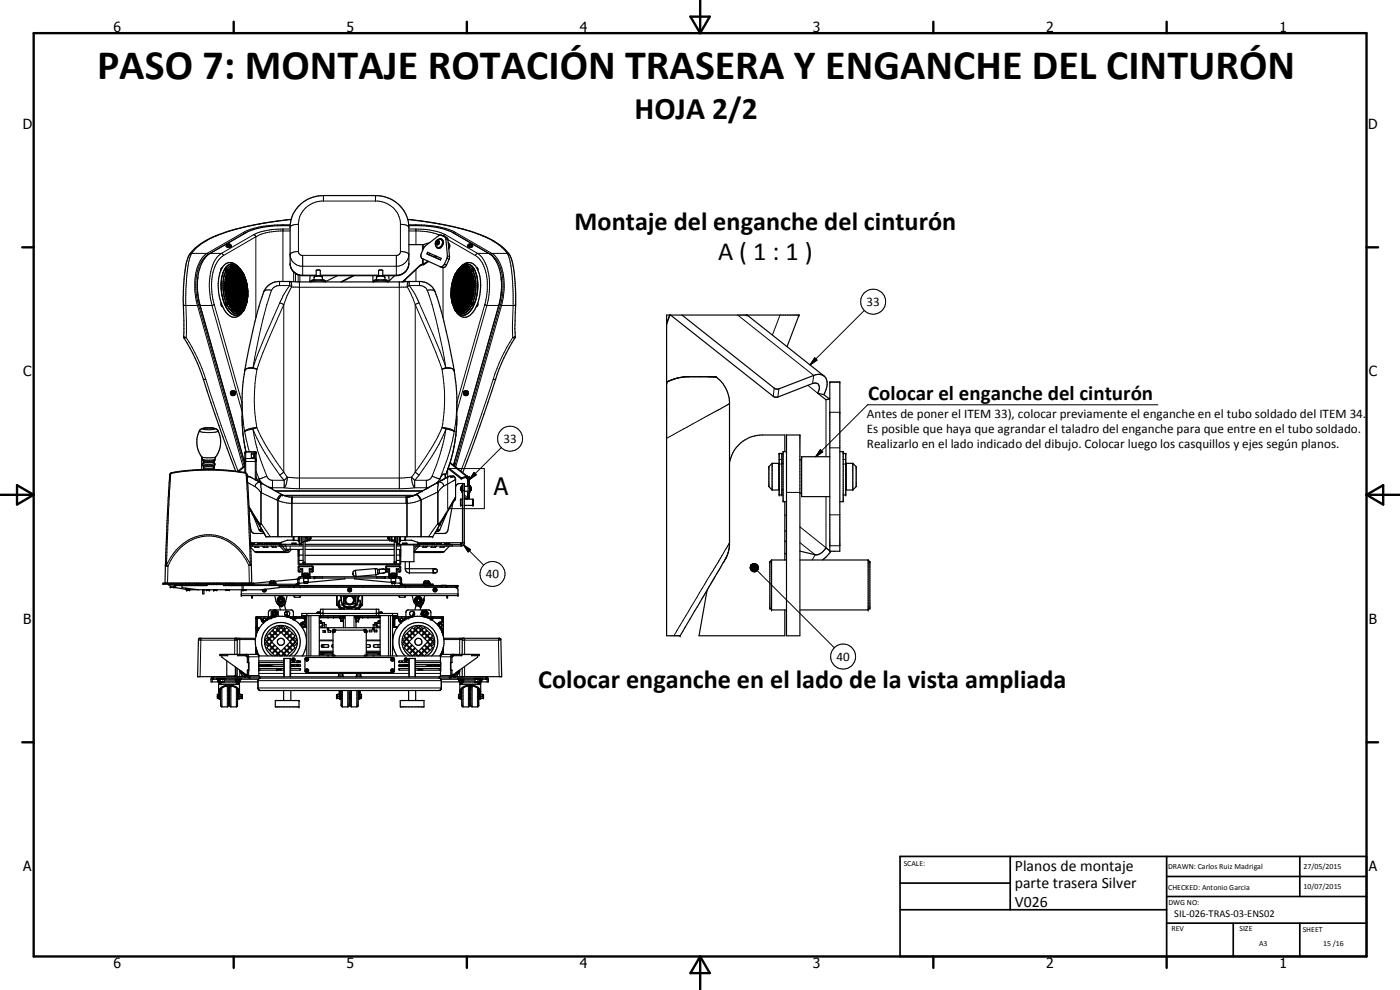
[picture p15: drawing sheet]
<svg xmlns="http://www.w3.org/2000/svg" width="420mm" height="297mm" viewBox="0 0 420 297" stroke-linecap="round" stroke-linejoin="round" font-family="sans-serif">
<defs><g id="words">
<text font-size="12.6" x="29.1" y="23.8">PASO 7: MONTAJE ROTACIÓN TRASERA Y ENGANCHE DEL CINTURÓN</text>
<text font-size="9.4" x="190.4" y="35.6">HOJA 2/2</text>
<g font-size="7.9">
<text x="172.5" y="69.1">Montaje del enganche del cinturón</text>
<text x="215.6" y="78.1">A ( 1 : 1 )</text>
<text x="161.5" y="206.3">Colocar enganche en el lado de la vista ampliada</text>
</g>
<text font-size="7.2" x="148.2" y="148.5">A</text>
<text font-size="6.3" x="260.6" y="120.1">Colocar el enganche del cinturón</text>
<g font-size="4.7">
<text x="304.6" y="261.2">Planos de montaje</text>
<text x="304.6" y="266.6">parte trasera Silver</text>
<text x="304.6" y="272">V026</text>
</g>
<g font-size="4.2">
<text x="34" y="9.6">6</text>
<text x="104" y="9.6">5</text>
<text x="174" y="9.6">4</text>
<text x="244" y="9.6">3</text>
<text x="314" y="9.6">2</text>
<text x="384" y="9.6">1</text>
<text x="6.8" y="38.7">D</text>
<text x="410.6" y="38.7">D</text>
<text x="7" y="112.9">C</text>
<text x="410.8" y="112.9">C</text>
<text x="7" y="187.1">B</text>
<text x="410.8" y="187.1">B</text>
<text x="7" y="261.4">A</text>
<text x="410.8" y="261.4">A</text>
<text x="34" y="290.4">6</text>
<text x="104" y="290.4">5</text>
<text x="174" y="290.4">4</text>
<text x="244" y="290.4">3</text>
<text x="314" y="290.4">2</text>
<text x="384" y="290.4">1</text>
</g>
<g font-size="3.9">
<text x="260" y="91.8">33</text>
<text x="260.2" y="125.4">Antes de poner el ITEM 33), colocar previamente el enganche en el tubo soldado del ITEM 34.</text>
<text x="260.2" y="129.9">Es posible que haya que agrandar el taladro del enganche para que entre en el tubo soldado.</text>
<text x="151.1" y="132.9">33</text>
<text x="260.2" y="134.4">Realizarlo en el lado indicado del dibujo. Colocar luego los casquillos y ejes según planos.</text>
<text x="145.8" y="173.5">40</text>
<text x="251" y="198.3">40</text>
</g>
<text font-size="3.1" x="352.4" y="275.2">SIL-026-TRAS-03-ENS02</text>
<g font-size="2.4">
<text x="271.2" y="259.7">SCALE:</text>
<text x="350.6" y="260.8">DRAWN: Carlos Ruiz Madrigal</text>
<text x="391.2" y="260.6">27/05/2015</text>
<text x="350.6" y="267">CHECKED: Antonio Garcia</text>
<text x="391.2" y="266.7">10/07/2015</text>
<text x="350.6" y="271.4">DWG NO:</text>
<text x="351.6" y="279.3">REV</text>
<text x="372" y="279.4">SIZE</text>
<text x="391" y="279.6">SHEET</text>
<text x="377.9" y="283.8">A3</text>
<text x="397.1" y="283.8">15 /16</text>
</g>
</g></defs>
<g fill="#000">
<circle cx="67.6" cy="84.5" r=".18"/>
<circle cx="67.8" cy="83.6" r=".18"/>
<circle cx="67.9" cy="88.9" r=".18"/>
<circle cx="68" cy="91.5" r=".18"/>
<circle cx="68.5" cy="81.2" r=".18"/>
<circle cx="68.6" cy="82.4" r=".18"/>
<circle cx="68.8" cy="81.5" r=".18"/>
<circle cx="71.7" cy="80.9" r=".18"/>
<circle cx="72.2" cy="83.2" r=".18"/>
<circle cx="72.7" cy="92.3" r=".18"/>
<circle cx="73.1" cy="83.1" r=".18"/>
<circle cx="73.3" cy="92.5" r=".18"/>
<circle cx="73.4" cy="92.5" r=".18"/>
<circle cx="73.4" cy="83" r=".18"/>
<circle cx="73.4" cy="92.4" r=".18"/>
<circle cx="73.7" cy="91.2" r=".18"/>
<circle cx="73.9" cy="84.8" r=".18"/>
<circle cx="74.1" cy="86.5" r=".18"/>
<circle cx="74.4" cy="88.3" r=".18"/>
<circle cx="135.5" cy="86.2" r=".18"/>
<circle cx="136.3" cy="83" r=".18"/>
<circle cx="136.6" cy="92.4" r=".18"/>
<circle cx="137" cy="83.2" r=".18"/>
<circle cx="137.1" cy="92.4" r=".18"/>
<circle cx="137.1" cy="82" r=".18"/>
<circle cx="137.4" cy="93.6" r=".18"/>
<circle cx="137.4" cy="93.5" r=".18"/>
<circle cx="137.5" cy="82" r=".18"/>
<circle cx="137.7" cy="85.6" r=".18"/>
<circle cx="138.5" cy="93.5" r=".18"/>
<circle cx="138.7" cy="80.6" r=".18"/>
<circle cx="139.5" cy="93.3" r=".18"/>
<circle cx="140.8" cy="80.9" r=".18"/>
<circle cx="140.9" cy="81.2" r=".18"/>
<circle cx="141.1" cy="82.4" r=".18"/>
<circle cx="141.6" cy="90" r=".18"/>
<circle cx="141.8" cy="88.9" r=".18"/>
<circle cx="200.1" cy="97.2" r=".18"/>
<circle cx="224.2" cy="94.5" r=".18"/>
<circle cx="239.8" cy="94.5" r=".18"/>
<circle cx="73.4" cy="111.2" r=".18"/>
<circle cx="136.3" cy="111.2" r=".18"/>
<circle cx="200.1" cy="114.7" r=".18"/>
<circle cx="200.1" cy="114.6" r=".18"/>
<circle cx="249" cy="114.6" r=".18"/>
<circle cx="252" cy="114.6" r=".18"/>
<circle cx="73.5" cy="135.8" r=".18"/>
<circle cx="76.9" cy="135.8" r=".18"/>
<circle cx="233.8" cy="136.1" r=".18"/>
<circle cx="234.6" cy="136.1" r=".18"/>
<circle cx="240.6" cy="137" r=".18"/>
<circle cx="253.8" cy="136.1" r=".18"/>
<circle cx="74.2" cy="142.9" r=".18"/>
<circle cx="74.3" cy="142.9" r=".18"/>
<circle cx="75.8" cy="154.1" r=".18"/>
<circle cx="78.4" cy="144.9" r=".18"/>
<circle cx="84.6" cy="148.4" r=".18"/>
<circle cx="84.8" cy="148.5" r=".18"/>
<circle cx="132.1" cy="157.3" r=".18"/>
<circle cx="133.6" cy="142.3" r=".18"/>
<circle cx="135.2" cy="142.9" r=".18"/>
<circle cx="135.3" cy="142.9" r=".18"/>
<circle cx="135.4" cy="142.9" r=".18"/>
<circle cx="135.7" cy="142.9" r=".18"/>
<circle cx="135.8" cy="142.9" r=".18"/>
<circle cx="136.2" cy="142.9" r=".18"/>
<circle cx="136.6" cy="149.7" r=".18"/>
<circle cx="136.6" cy="149.8" r=".18"/>
<circle cx="136.6" cy="149.6" r=".18"/>
<circle cx="138.2" cy="149.9" r=".18"/>
<circle cx="138.3" cy="151.6" r=".18"/>
<circle cx="138.3" cy="149.8" r=".18"/>
<circle cx="138.6" cy="147.3" r=".18"/>
<circle cx="138.6" cy="145.8" r=".18"/>
<circle cx="138.6" cy="146.2" r=".18"/>
<circle cx="138.6" cy="147.1" r=".18"/>
<circle cx="138.7" cy="147.3" r=".18"/>
<circle cx="138.7" cy="145.8" r=".18"/>
<circle cx="138.7" cy="145.7" r=".18"/>
<circle cx="138.7" cy="147.6" r=".18"/>
<circle cx="139.4" cy="145.9" r=".18"/>
<circle cx="140.5" cy="149.2" r=".18"/>
<circle cx="140.9" cy="149.2" r=".18"/>
<circle cx="141" cy="147.6" r=".18"/>
<circle cx="141" cy="145.7" r=".18"/>
<circle cx="141.1" cy="147.3" r=".18"/>
<circle cx="141.1" cy="145.8" r=".18"/>
<circle cx="141.1" cy="147.1" r=".18"/>
<circle cx="141.1" cy="146.2" r=".18"/>
<circle cx="141.9" cy="151.6" r=".18"/>
<circle cx="141.9" cy="149.8" r=".18"/>
<circle cx="142" cy="149.9" r=".18"/>
<circle cx="233.8" cy="148.5" r=".18"/>
<circle cx="234.6" cy="148.5" r=".18"/>
<circle cx="253.8" cy="148.5" r=".18"/>
<circle cx="49.6" cy="169.6" r=".18"/>
<circle cx="52.2" cy="176.2" r=".18"/>
<circle cx="55.8" cy="176.7" r=".18"/>
<circle cx="56" cy="177" r=".18"/>
<circle cx="56" cy="177.1" r=".18"/>
<circle cx="56.9" cy="177" r=".18"/>
<circle cx="60.8" cy="177" r=".18"/>
<circle cx="61.2" cy="177" r=".18"/>
<circle cx="61.9" cy="177" r=".18"/>
<circle cx="62.8" cy="177.1" r=".18"/>
<circle cx="62.9" cy="177" r=".18"/>
<circle cx="64.1" cy="177" r=".18"/>
<circle cx="64.2" cy="177.1" r=".18"/>
<circle cx="65.1" cy="177" r=".18"/>
<circle cx="67.8" cy="177" r=".18"/>
<circle cx="68.8" cy="177" r=".18"/>
<circle cx="72.4" cy="178.7" r=".18"/>
<circle cx="72.8" cy="177" r=".18"/>
<circle cx="72.9" cy="177.1" r=".18"/>
<circle cx="73.8" cy="177" r=".18"/>
<circle cx="75.4" cy="169.4" r=".18"/>
<circle cx="75.6" cy="179.2" r=".18"/>
<circle cx="75.8" cy="179.2" r=".18"/>
<circle cx="78.7" cy="163.1" r=".18"/>
<circle cx="80.1" cy="163.1" r=".18"/>
<circle cx="82.2" cy="174.3" r=".18"/>
<circle cx="82.6" cy="163.1" r=".18"/>
<circle cx="84.4" cy="163.3" r=".18"/>
<circle cx="88" cy="162" r=".18"/>
<circle cx="88.3" cy="176.1" r=".18"/>
<circle cx="88.4" cy="163.1" r=".18"/>
<circle cx="89" cy="175.3" r=".18"/>
<circle cx="89.9" cy="163.3" r=".18"/>
<circle cx="90.1" cy="176.1" r=".18"/>
<circle cx="90.4" cy="163.3" r=".18"/>
<circle cx="90.8" cy="172.6" r=".18"/>
<circle cx="91" cy="173" r=".18"/>
<circle cx="91.1" cy="173" r=".18"/>
<circle cx="91.1" cy="174.5" r=".18"/>
<circle cx="91.1" cy="173.5" r=".18"/>
<circle cx="91.7" cy="173" r=".18"/>
<circle cx="91.9" cy="173" r=".18"/>
<circle cx="92.2" cy="162.1" r=".18"/>
<circle cx="92.5" cy="174.5" r=".18"/>
<circle cx="92.5" cy="173" r=".18"/>
<circle cx="92.5" cy="173.5" r=".18"/>
<circle cx="92.6" cy="173" r=".18"/>
<circle cx="92.7" cy="162.1" r=".18"/>
<circle cx="94.3" cy="173.1" r=".18"/>
<circle cx="94.3" cy="173.4" r=".18"/>
<circle cx="105.9" cy="172.1" r=".18"/>
<circle cx="113.3" cy="170.9" r=".18"/>
<circle cx="113.4" cy="172.1" r=".18"/>
<circle cx="117" cy="162.1" r=".18"/>
<circle cx="117.3" cy="173" r=".18"/>
<circle cx="117.4" cy="173" r=".18"/>
<circle cx="117.5" cy="162.1" r=".18"/>
<circle cx="117.6" cy="172" r=".18"/>
<circle cx="117.7" cy="175" r=".18"/>
<circle cx="118" cy="173" r=".18"/>
<circle cx="118.1" cy="173" r=".18"/>
<circle cx="118.4" cy="175" r=".18"/>
<circle cx="118.7" cy="173" r=".18"/>
<circle cx="118.8" cy="173" r=".18"/>
<circle cx="119.4" cy="163.3" r=".18"/>
<circle cx="119.7" cy="176.1" r=".18"/>
<circle cx="119.9" cy="163.3" r=".18"/>
<circle cx="121.6" cy="176.1" r=".18"/>
<circle cx="121.7" cy="162" r=".18"/>
<circle cx="125.4" cy="163.3" r=".18"/>
<circle cx="127.1" cy="175.1" r=".18"/>
<circle cx="127.2" cy="174.9" r=".18"/>
<circle cx="129" cy="174.9" r=".18"/>
<circle cx="129.7" cy="163.1" r=".18"/>
<circle cx="129.9" cy="161" r=".18"/>
<circle cx="130.4" cy="163.1" r=".18"/>
<circle cx="132.4" cy="163.1" r=".18"/>
<circle cx="132.5" cy="175.6" r=".18"/>
<circle cx="133.5" cy="163.2" r=".18"/>
<circle cx="133.9" cy="175.6" r=".18"/>
<circle cx="134.1" cy="179.2" r=".18"/>
<circle cx="134.3" cy="179.2" r=".18"/>
<circle cx="134.9" cy="163.1" r=".18"/>
<circle cx="136.9" cy="176.2" r=".18"/>
<circle cx="137.2" cy="176.2" r=".18"/>
<circle cx="137.4" cy="178.7" r=".18"/>
<circle cx="138.3" cy="163.3" r=".18"/>
<circle cx="231" cy="168.5" r=".18"/>
<circle cx="261.1" cy="168.5" r=".18"/>
<circle cx="70.8" cy="191.5" r=".18"/>
<circle cx="76.8" cy="195.1" r=".18"/>
<circle cx="76.8" cy="188.5" r=".18"/>
<circle cx="77.6" cy="198.8" r=".18"/>
<circle cx="81.8" cy="185.1" r=".18"/>
<circle cx="86.1" cy="184.4" r=".18"/>
<circle cx="87.2" cy="199.9" r=".18"/>
<circle cx="88.4" cy="185.1" r=".18"/>
<circle cx="91.8" cy="185.5" r=".18"/>
<circle cx="95.2" cy="183.8" r=".18"/>
<circle cx="96.2" cy="183.9" r=".18"/>
<circle cx="96.2" cy="184.1" r=".18"/>
<circle cx="96.2" cy="185.1" r=".18"/>
<circle cx="96.9" cy="184.1" r=".18"/>
<circle cx="96.9" cy="183.9" r=".18"/>
<circle cx="98.5" cy="185.2" r=".18"/>
<circle cx="100.1" cy="185.2" r=".18"/>
<circle cx="101" cy="181.4" r=".18"/>
<circle cx="101.5" cy="181.5" r=".18"/>
<circle cx="102" cy="185.3" r=".18"/>
<circle cx="102" cy="185" r=".18"/>
<circle cx="103.3" cy="185" r=".18"/>
<circle cx="103.3" cy="185.3" r=".18"/>
<circle cx="106.5" cy="184.9" r=".18"/>
<circle cx="106.6" cy="185.3" r=".18"/>
<circle cx="106.6" cy="185" r=".18"/>
<circle cx="106.7" cy="182.5" r=".18"/>
<circle cx="106.9" cy="186.4" r=".18"/>
<circle cx="107" cy="186.4" r=".18"/>
<circle cx="107.5" cy="186.4" r=".18"/>
<circle cx="107.6" cy="186.4" r=".18"/>
<circle cx="107.8" cy="185.6" r=".18"/>
<circle cx="107.8" cy="185.4" r=".18"/>
<circle cx="107.8" cy="182.5" r=".18"/>
<circle cx="107.9" cy="185.3" r=".18"/>
<circle cx="107.9" cy="185" r=".18"/>
<circle cx="108" cy="184.9" r=".18"/>
<circle cx="108.4" cy="181.5" r=".18"/>
<circle cx="108.8" cy="181.4" r=".18"/>
<circle cx="108.8" cy="185.2" r=".18"/>
<circle cx="110.4" cy="185.2" r=".18"/>
<circle cx="112.9" cy="183.9" r=".18"/>
<circle cx="112.9" cy="184.1" r=".18"/>
<circle cx="113.7" cy="184.1" r=".18"/>
<circle cx="113.7" cy="183.9" r=".18"/>
<circle cx="113.9" cy="183.8" r=".18"/>
<circle cx="119.1" cy="188.1" r=".18"/>
<circle cx="122.7" cy="197.6" r=".18"/>
<circle cx="123" cy="185.1" r=".18"/>
<circle cx="123.9" cy="184.3" r=".18"/>
<circle cx="124.1" cy="183.7" r=".18"/>
<circle cx="124.7" cy="197.6" r=".18"/>
<circle cx="129.7" cy="185.1" r=".18"/>
<circle cx="132.2" cy="198.8" r=".18"/>
<circle cx="133" cy="190" r=".18"/>
<circle cx="149.9" cy="191.5" r=".18"/>
<circle cx="204.1" cy="190.8" r=".18"/>
<circle cx="231" cy="182.5" r=".18"/>
<circle cx="231.6" cy="183" r=".18"/>
<circle cx="260.6" cy="183" r=".18"/>
<circle cx="261.1" cy="182.5" r=".18"/>
<circle cx="64.1" cy="203.5" r=".18"/>
<circle cx="65.9" cy="203.6" r=".18"/>
<circle cx="66.1" cy="208.2" r=".18"/>
<circle cx="66.8" cy="203.8" r=".18"/>
<circle cx="68.2" cy="205.8" r=".18"/>
<circle cx="68.7" cy="208.2" r=".18"/>
<circle cx="68.8" cy="208.2" r=".18"/>
<circle cx="69.3" cy="205.8" r=".18"/>
<circle cx="70.7" cy="203.9" r=".18"/>
<circle cx="70.9" cy="204.4" r=".18"/>
<circle cx="70.9" cy="204.6" r=".18"/>
<circle cx="71.1" cy="204.8" r=".18"/>
<circle cx="71.2" cy="204.9" r=".18"/>
<circle cx="71.2" cy="203" r=".18"/>
<circle cx="71.4" cy="208.2" r=".18"/>
<circle cx="72.2" cy="201.6" r=".18"/>
<circle cx="72.5" cy="208.4" r=".18"/>
<circle cx="72.7" cy="209.3" r=".18"/>
<circle cx="77.6" cy="201.1" r=".18"/>
<circle cx="83.1" cy="201" r=".18"/>
<circle cx="89.7" cy="212.1" r=".18"/>
<circle cx="89.7" cy="210.2" r=".18"/>
<circle cx="101" cy="209.3" r=".18"/>
<circle cx="101.2" cy="208.4" r=".18"/>
<circle cx="102.3" cy="208.2" r=".18"/>
<circle cx="104.9" cy="208.2" r=".18"/>
<circle cx="105" cy="208.2" r=".18"/>
<circle cx="106.9" cy="202.9" r=".18"/>
<circle cx="107.1" cy="202.1" r=".18"/>
<circle cx="107.6" cy="208.2" r=".18"/>
<circle cx="108.2" cy="202.1" r=".18"/>
<circle cx="108.4" cy="202.9" r=".18"/>
<circle cx="132.2" cy="201.1" r=".18"/>
<circle cx="137.7" cy="201.6" r=".18"/>
<circle cx="137.7" cy="203.9" r=".18"/>
<circle cx="138.1" cy="204.8" r=".18"/>
<circle cx="138.5" cy="208.2" r=".18"/>
<circle cx="138.7" cy="204.9" r=".18"/>
<circle cx="138.7" cy="203" r=".18"/>
<circle cx="140.6" cy="205.8" r=".18"/>
<circle cx="141.1" cy="208.2" r=".18"/>
<circle cx="141.2" cy="208.2" r=".18"/>
<circle cx="141.7" cy="205.8" r=".18"/>
<circle cx="142.4" cy="203.6" r=".18"/>
<circle cx="142.7" cy="204.6" r=".18"/>
<circle cx="143.3" cy="203.8" r=".18"/>
<circle cx="143.5" cy="204.8" r=".18"/>
<circle cx="143.5" cy="204.9" r=".18"/>
<circle cx="143.7" cy="204.6" r=".18"/>
<circle cx="143.8" cy="208.2" r=".18"/>
<circle cx="143.9" cy="203.8" r=".18"/>
<circle cx="143.9" cy="203.6" r=".18"/>
<circle cx="144.1" cy="204.9" r=".18"/>
<circle cx="144.2" cy="204.8" r=".18"/>
<circle cx="144.3" cy="204.6" r=".18"/>
<circle cx="144.3" cy="204.4" r=".18"/>
<circle cx="144.6" cy="203.9" r=".18"/>
<circle cx="144.9" cy="203.7" r=".18"/>
<circle cx="144.9" cy="208.4" r=".18"/>
<circle cx="145" cy="209.3" r=".18"/>
<circle cx="145.1" cy="209.3" r=".18"/>
<circle cx="145.8" cy="203.5" r=".18"/>
</g>
<g fill="none" stroke="#000" stroke-width=".35">
<path d="M67.9 73.8l.3 .1M67.9 74h.1M67.9 73.8v.2M67.9 74l.4 .2 1.1-.2M68 73.7l-.1 .1M68.2 73.9l.2 .1M68.2 73.9l-.2-.3 .4-.3 .8 .1 .1 .4-.2 .1M68.4 73.4l.1-.1v.1zM68.4 79.6a6.5 6.5 0 0 0-1.9 4.4M68.4 79.6l-.8 .8-1 2.4M68.8 73.4h-.3M69.1 73.9l-.2 .1"/>
<path d="M69.1 73.9l-.7 .1M69.3 73.7l.1 .1M69.4 73.8l-.3 .1M69.4 74h.1M69.4 73.8v.2M69.9 79.9v.4M69.9 79.9l-.1 .5M69.9 79.9l-.3 .2 .2 .3M70.1 79.3l-.7-.1-1 .4M70.1 79.3l.2 .1M70.3 79.4l1 .5 .9 1M70.4 79.4l-1-.1-1 .3"/>
<path d="M70.4 79.4l.4 .1M71.1 79.9a2.1 2.1 0 0 0-3 .8M87.1 67.7a34.6 34.6 0 0 0-9.6 .8l-3.3 1.1-11.1 6.4a10 10 0 0 0-3.8 7.9 22.4 22.4 0 0 0 .8 7.8l13.4 47.3M87.4 65.8a74.4 74.4 0 0 0-25.2 6.1 12.2 12.2 0 0 0-5.8 5.4 46.2 46.2 0 0 0-1.4 14.1l.1 9.7a60.9 60.9 0 0 1 7 16.2l4.8 13.8 3.8 10.3M122.4 65.8l.3 2.4v10.8a3.8 3.8 0 0 1-3.8 3.7h-4M122.4 65.8a9.9 9.9 0 0 0-6.4-6.6l-3.3-.5h-15.6a9.8 9.8 0 0 0-10 9v11.7a3.7 3.7 0 0 0 3.7 3.3h4.1M122.4 65.8a79 79 0 0 1 24.4 5.7 13.8 13.8 0 0 1 6.3 5.3 33.2 33.2 0 0 1 1.7 11.2l-.2 13.3a58 58 0 0 0-7 16l-4.8 14-3.9 10.5M122.7 67.7a35.5 35.5 0 0 1 9.6 .8l3.3 1.1 11.1 6.4a10.6 10.6 0 0 1 3.8 8.7 23.8 23.8 0 0 1-.8 7l-13.6 47.9M127 79.2l.2 .1M127 79.2l-1.1 .6-5.1 4.8M127.2 79.3l-1.3 .6-5 4.7M127.5 74l4.3-3.4h.7l1.1 .6 .7 5.8-1.3 2.8-.9 .2-5.6-2.6-.1-1.1z"/>
<path d="M128.1 76.2l.7 .3M128.3 75.7l4.1 1.8-.2 .5-4.1-1.8zM128.4 78.4l-1.4 .8M128.7 78.4l-1.5 .9M128.8 76.5l3.4 1.5M128.9 72.8l-1.9 .6h-4.3M129 76l-.2 .5M130.8 76.8l-.4 .3M131 72.2a1.13 1.13 0 0 1 1.6-.2 1.13 1.13 0 0 1 .1 1.6 1.17 1.17 0 0 1-1.8 .4 1.17 1.17 0 0 1 .1-1.8zM131 73l.3 .2M131.1 77l-.5 .3M131.1 72.5l.5-.2 .2 .3-.2 .6-.4 .2-.2-.4"/>
<path d="M131.1 72.5l-.1 .5M131.1 72.5l.4 .1M131.3 73.2l.1 .1M131.5 72.6l-.2 .6M131.7 71.8a1.11 1.11 0 0 1 1.3 .4 1.11 1.11 0 0 1-.2 1.4 1.05 1.05 0 0 1-.9 .9 1.05 1.05 0 0 1-1.1-.7M131.7 72.5l-.2 .1M132.4 70.6l.7 .3M133.1 70.9h.1M133.1 70.9l1 .4 .3 .5 .5 5.5-.9 2.2a1.11 1.11 0 0 1-1.3 .8l-.6-.3M134.5 72.8l.2 .2M134.7 73l.3 .7-.3 1M134.7 73v1.1"/>
<path d="M134.7 74v.1M134.7 74.1v.1M138.7 79.9a2.12 2.12 0 0 1 2.9 .8M138.7 79.9a2.1 2.1 0 0 1 2.9 .9M138.7 79.9l-1.1 .9M139.2 79.5l-1.7 1.4M139.3 79.4l1.1-.2 .9 .4M139.4 80h.1M139.4 80l-.2 .1M139.6 79.3l-.6 .2M139.8 79.3l1.2 .2M140.4 73.8l.1 .1"/>
<path d="M140.4 73.7v.3l.3 .2h.8l.3-.4M140.5 73.7h-.1M140.5 73.9l.3 .1M140.5 73.9h.2M140.7 73.3l-.1 .1M140.7 73.3l-.3 .4M140.7 73.3h.7l.4 .4M140.8 74h.6M140.8 73.3h.5M141 73.3v.1M141 73.3h-.2M141 73.3h.3"/>
<path d="M141.3 73.3v.1M141.3 79.6a7 7 0 0 1 2.1 5.7M141.3 79.6a5.5 5.5 0 0 1 2 4.5M141.7 73.8l-.3 .2M141.8 73.7v.1M141.8 73.8l-.4 .2M66.3 90.8a.91 .91 0 0 0 .5 1.2M66.5 84.1v3.9l.6 2.6M66.5 83.4a14.1 14.1 0 0 0 .7 7.2M66.7 80.3l-.3 .3-.1 .4M66.9 86.4l.6 3.2M67 86.4v.6"/>
<path d="M67.1 83.8l-.1 .7M67.1 90.6l.5 1.1M67.2 83.2l-.3 3.2M67.2 90.6l.4 1.1M67.3 88.9l.1 .7M67.4 82.2l-.3 1M67.4 89.6l.4 1.2M67.5 86.4v.6M67.5 86.4l.1 .6M67.5 82.2l-.3 1M67.5 89.6l.3 1.1M67.5 86.1h.1"/>
<path d="M67.5 85.4l.1 .1M67.6 85.5h.1M67.6 85.5v.6M67.6 88.1l.2 .2-.1 .4zM67.6 85.4l-.2 .1 .1 .6M67.6 85.1l.1 .2M67.6 85.4l.1 .2M67.6 84.5l-.1 .2 .1 .4M67.6 84.5l.3 .3-.1 .4M67.6 84.5l.2 .2v.5M67.6 87.2v.3l.2 .4M67.6 85.5l.1 .2"/>
<path d="M67.6 84.5v.6M67.6 86.1h.1M67.6 87.2l.1 .6M67.6 91.7l.5 1M67.6 81.7l-.2 .5M67.7 87.1l.1 .1M67.7 87.1h.1M67.7 83.6l-.1 .3 .2 .4M67.7 85.6l.1 .2M67.7 83.6h.1M67.7 85.6h.1M67.7 85.7l-.1 .4"/>
<path d="M67.7 88.2l.1 .4M67.7 87.1l-.1 .1M67.7 88.1l.1 .1M67.8 85.2l-.1 .1M67.8 85.9l-.2 .2M67.8 83.6l-.2 .6M67.8 83.6l.2 .6M67.8 87.2l.2 .1-.2 .6M67.8 80.6h.3M67.8 87.2l.2 .4-.2 .3M67.8 83.6l.1 .1M67.8 81.2l-.3 1"/>
<path d="M67.9 90.8l.5-.1 .1 .3M67.9 86.2l.2 .6M67.9 92.2l.2 .4M67.9 85.5l.4 .4M67.9 88.9l.2 .1M67.9 88.9l-.1 .1 .3 .6M67.9 88.9h.1M67.9 88.9l.2 .6M67.9 80.9h.2M68 83.7l-.2 .6M68 82.7l-.3 .2 .3 .5M68 82.7v.1"/>
<path d="M68 82.7l.1 .2M68 84.2l-.2 .1M68 91.2h.1M68 82.7l-.2 .6M68 85.3l.2 .7M68 85.3l-.1 .5 .2 .2M68 85.3l.4 .4-.3 .3M68 82.8l.1 .1M68 82.8l-.1 .1M68.1 89.6h-.1M68.1 88.6v.1M68.1 83v.2"/>
<path d="M68.1 91.5h-.1M68.1 86h.1M68.1 80.6v.1M68.1 82.9l-.1 .5M68.1 82.5h.1M68.1 83.4h-.1M68.1 89v.1M68.1 86.8l-.1 .2M68.1 80.9h-.2l.1 .3h.1M68.1 91l-.2-.1 .1 .4 .1-.1M68.1 91.4l.8 1.4M68.1 80.8l.4 .3"/>
<path d="M68.1 86.5l-.3-.3-.1 .3 .1 .4 .3-.1M68.1 88.7h.1M68.1 91.4v.1M68.1 89.5v.1M68.1 80.7v.1M68.1 80.9v.3M68.1 89v.5M68.1 91v.2M68.1 89.1v.5M68.1 81.2h-.2M68.1 80.8a2.55 2.55 0 0 1 4.5 .6M68.1 92.6l.3 .5"/>
<path d="M68.1 91.5l.3 .4M68.1 91h-.2M68.2 82l-.1 .5M68.2 84.4l.2 .1M68.2 89.8l-.1 .4 .3 .2M68.2 89.8l.2 .6M68.2 84.4l-.2 .3 .3 .4M68.2 82l-.1-.2-.2 .5 .2 .2M68.3 88.1l.1 .3M68.3 89.7l-.1 .1M68.3 89.7h.1M68.3 89.7l.2 .1"/>
<path d="M68.3 88.6l.1-.4-.3-.3v.7M68.3 83.5l.2 .1M68.3 86.6l.1 .1M68.3 88.6l-.1 .1M68.4 82.6a.32 .32 0 0 1 .3 .3 .32 .32 0 0 1-.3 .4zM68.4 86.2v.5M68.4 87l.1 .6M68.4 87l.1 .5M68.4 87l-.3 .2 .3 .6M68.4 83.5l.1 .1M68.4 84.5h.1M68.4 89.7l.1 .1"/>
<path d="M68.4 83.5l-.3 .3 .4 .4M68.4 88.5l-.2 .2M68.4 84.5v.2M68.4 86.7l.1 .2M68.4 88.3h-.4M68.4 84.6l-.1 .5M68.4 84.7l-.1 .4M68.4 86.1l.3 .2M68.4 86.1l-.1 .2M68.4 93a2.7 2.7 0 0 0 3 1.5M68.5 81.7l-.1 .4 .2 .3 .1-.5M68.5 81.1l-.1 .2-.4-.1"/>
<path d="M68.5 83.6v.6M68.5 87.7l-.1 .1M68.5 90.3l-.1 .1M68.5 81.7l.2 .1M68.5 82.6h.1M68.5 89.8v.4M68.5 81.2l.3 .3M68.5 90.2v.1M68.5 90.7v.5l-.4 .2M68.5 90.7l.2-.2 .2 .2M68.5 91.1l.2 .1M68.5 84.2h.1"/>
<path d="M68.5 87.6l-.1 .2M68.5 90.7l.3 .5M68.5 81.7l.2 .2M68.5 82.6l-.1 .1M68.6 88.8l-.2 .4v.3l.3-.1M68.6 82.7l.1 .5M68.6 88.8l.1 .1M68.6 85.2l-.1 .1M68.6 85.2l-.2 .3 .3 .4M68.6 85.2h.1M68.6 82.4h.1M68.6 88.2v.2"/>
<path d="M68.7 86.3v.4l-.2 .2M68.7 85.2l.1 .7M68.7 87.8l-.2 .5 .2 .3M68.7 87.8l.2 .3-.4 .2M68.7 86.3v.2M68.7 85.2v.1M68.7 87.8l.2 .5-.2 .3M68.7 88.9v.3M68.7 80.8l.2 .4M68.7 80.8l.1 .3M68.7 86.6l-.2 .3M68.7 80.8l-.2 .3"/>
<path d="M68.7 81.2l-.1 .2M68.7 82.3h.1M68.7 88.9v.5M68.7 84.3v.7M68.7 85.3l.1 .5M68.7 84.3l.2 .2M68.7 81.8v.5M68.7 85h.2M68.7 84.3l.3 .4-.1 .3M68.7 89.3v.1M68.7 82.3v.1M68.7 93.4a2.62 2.62 0 0 0 3 1"/>
<path d="M68.8 83.4v.5l.2 .2M68.8 81.4v.1M68.8 85.8l-.1 .1M68.8 91.2h-.1M68.8 90.6l.1 .1M68.8 87.9l.1 .4M68.8 82.6l.4 .2M68.8 83.4h.1M68.8 85.9h-.1M68.8 81.1l.1 .1M68.8 81.1l-.1 .1M68.9 86.9l-.2 .6 .3 .1"/>
<path d="M68.9 81.2l-.1 .2M68.9 81.4l-.1 .1M68.9 86.1v.4M68.9 90.7l-.1 .5M68.9 91.4l.3 .4-.2 .2M68.9 86.5l.2 .2 .1-.1M68.9 86.9l.2 .3M68.9 83.4l.1 .7M68.9 89.5l.2 .4M68.9 86.4v.1M68.9 86.9h.1M68.9 88.4l-.2 .2"/>
<path d="M68.9 91.1l-.1 .1M68.9 81.2h-.2M68.9 89.5l-.2 .4 .2 .4M68.9 91.4l.1 .6M68.9 91.4v.1M68.9 86.9l.2 .3-.1 .4M68.9 91.4l.1 .1M68.9 89.5l.2 .3-.1 .4M68.9 83.4h-.1M68.9 83.4l.2 .3-.1 .4M68.9 84.5l.1 .3M68.9 92.7l1.5 1.3"/>
<path d="M68.9 92.8l1.5 1.2M68.9 82.5a.32 .32 0 0 0-.1 .3 .32 .32 0 0 0 .4 .3v-.3M68.9 82.5l.3 .3M68.9 82.5l.2 .1M68.9 87l.1 .6M68.9 84.9v.1M69 88.7l-.1 .4 .2 .3M69 91.3l.2 .2M69 91.3l-.1 .1M69 81h.4M69 85.4l.2 .5M69 80.9l.2 .5"/>
<path d="M69 80.8v.1M69 80.9h.3M69 84.8l-.3 .2M69 91.3l.2 .1M69 91.5h.2M69 90.2l-.1 .1M69 88.6h.1M69 88.6v.1M69 81.2h.4M69 91.5l.2 .1M69.1 86l.1 .1M69.1 86l-.2 .2"/>
<path d="M69.1 90l-.1 .2M69.1 81.6a.39 .39 0 0 0-.2 .4 .39 .39 0 0 0 .3 .3M69.1 81.6l.2 .6M69.1 88.6l.1 .6M69.1 88.7l.1 .5M69.1 81.6l.2 .4-.1 .3M69.1 80.6l.2 .2h-.3M69.1 80.6l-.1 .2M69.1 80.6l.1 .1M69.2 91.5v.4M69.2 82.6l-.1 .6M69.2 86.1v.4"/>
<path d="M69.2 91.4v.5M69.2 87.8l-.1 .5 .3 .1M69.2 85.1l-.2 .3M69.2 80.8h-.2M69.2 84.8l.1 .1M69.2 91.9l-.2 .1M69.2 85.1h.1M69.2 84.8h.3M69.2 80.7l.2 .6M69.2 85.1l.2 .3M69.2 90.3l.2 .2M69.2 86.3v.3"/>
<path d="M69.2 87.7h.1M69.2 89.2l-.1 .2M69.2 87.7v.1M69.2 87.7l.2 .1M69.2 80.7l-.2 .2M69.2 81.4h.1M69.2 82.3h.1M69.3 85.1l-.1 .8M69.3 90.3l-.3 .4 .3 .4M69.3 87.7l.2 .4-.3-.3M69.3 90.3l.1 .2M69.3 84.9h.1"/>
<path d="M69.3 85.8l-.1 .1M69.3 89.2l-.2 .2M69.3 84.2h-.1v.6M69.3 84.2l.2 .3-.1 .4M69.3 92.1l.2 .3M69.3 84.2l.2 .6M69.3 80.8l.1 .3M69.4 80.5h.1M69.4 90.5l-.1 .6M69.4 83.3l-.2 .3 .3 .4M69.4 87.8v.1M69.4 90.2h.1"/>
<path d="M69.4 84.9h.1M69.4 86.8l.3 .4-.1 .3M69.4 83.3h.1M69.4 81.3l-.2 .1M69.4 82.5l.3 .2M69.4 80.4l-.1 .1M69.4 83.3l.1 .1M69.4 82.4v.5M69.4 83.3l.3 .4-.2 .3M69.4 89.5v.7M69.4 89.5l.3 .2-.2 .5M69.4 91.7h.4l-.2 .2"/>
<path d="M69.4 92.1l-.2 .2 .3 .3M69.4 92.1l.2 .3M69.4 92.1l.1 .1M69.4 89.5l.2 .2-.1 .5M69.4 85.6l-.1 .2M69.4 87.9v.5M69.4 81.2l-.1 .2M69.4 82.4h.2M69.4 82.9l.2 .2M69.5 92.2h.1M69.5 80.1v.2M69.5 88.2l-.1 .2"/>
<path d="M69.5 80.1l-.4 .2 .3 .2M69.5 80.1v.1M69.5 80.3l-.1 .1M69.5 92.2v.2M69.5 88.7l.1 .6 .2-.5M69.5 88.7l.3-.1v.6M69.5 82.3l.1 .2M69.5 84.8l-.2 .1M69.5 84.8l-.1 .1M69.5 80.3l-.1 .2M69.5 88.6l.3 .2M69.5 91.2l-.1 .6 .2 .1"/>
<path d="M69.5 92.4v.2M69.5 91.2l.3 .2-.4 .1M69.5 91.2h.1M69.5 81.4l-.1 .4 .4 .4M69.5 90.2h-.1M69.5 87.5h.1M69.5 90.2h.1M69.5 81.4h.1M69.5 81.4l.3 .3M69.5 80.9l.4 .1M69.6 92.5l-.1 .1M69.6 87.5h-.1"/>
<path d="M69.6 87.4l-.1 .1M69.6 81.2l.2 .1M69.6 81.2h.2M69.6 85.9l-.2 .5 .3 .2M69.6 87.3v-.3l-.3-.1 .2 .6M69.6 82.5l.1 .6M69.6 91.2l.2 .5-.2 .2M69.6 82.4l.1 .7M69.6 85.9l.2 .2M69.6 83.6l-.1 .4M69.6 81.4l.2 .4M69.6 88.5l.2 .1"/>
<path d="M69.6 81.5l.1 .1M69.7 80.6l.2 .3M69.7 80.6l.2 .6M69.7 92.9l.1 .2zM69.7 80.6l-.1 .6M69.7 83.1h-.1M69.7 80.8h-.2l.3 .1M69.8 85l.1 .3-.1 .4M69.8 85l-.3 .1 .3 .6M69.8 92.9v.1M69.8 86.1v.4M69.8 90.3l.2 .3"/>
<path d="M69.8 85.7h.1M69.8 85v.7M69.8 86.5l-.1 .1M69.8 81.3h.1M69.8 82.2h-.1M69.8 84.7h.2M69.8 81.8v.4M69.8 81.7v.4M69.8 80.4h.1M69.8 82.1v.1M69.8 83.3l.3 .4M69.8 87.6l.2 .4"/>
<path d="M69.8 87.6l-.2 .5 .3 .2M69.8 87.6l.2 .6M69.9 92l.2 .1v.5M69.9 84.1l-.2 .4 .3 .3M69.9 92a.37 .37 0 0 0-.2 .4 .37 .37 0 0 0 .4 .3v-.1M69.9 84.1l.1 .7M69.9 92l.2 .6M69.9 81.2l-.1 .1M69.9 80.9v.3M69.9 81.5l.3 .6M69.9 80.3v.1M69.9 88.2l-.1 .1"/>
<path d="M69.9 80.3h-.1M69.9 81.5l.4 .3M70 83.2l-.2 .3 .2 .4M70 82.3l-.1 .4 .2 .3 .2-.2-.2-.5M70 88.1l-.1 .2M70 89.3l.1 .5M70 90.7l-.1 .3M70 83.2l.1 .1M70 82.3h.1M70 86.7l.1 .2M70 89.3l.2 .2-.2 .6M70 86.7l-.2 .2 .2 .5"/>
<path d="M70 89.3l-.2 .2 .2 .6M70 90.6l-.2-.3-.2 .1v.4l.3 .2M70 90.6l-.1 .4M70 88.9l.3 .3M70 86.7l.1 .1M70 81.4l-.1 .1M70 83.9h.1M70 84.8h-.1M70 88.6l.3 .1M70 81.4l.3 .2M70.1 83.3v.5M70.1 92.6l-.1 .1"/>
<path d="M70.1 85.8l.2 .3v.4M70.1 81.4h.1M70.1 81.4h-.1M70.1 81.4l.2 .2M70.1 80.9l.2 .2M70.1 92.9l-.1 .3 .3 .3 .1-.5h-.1M70.1 91.1l-.2 .4 .2 .3M70.1 91.1l.2 .1-.1 .6M70.1 80.4l.3 .5-.1 .3-.3-.4zM70.1 91.1h.1M70.1 92.9l.3 .2M70.1 83.3l.1 .3"/>
<path d="M70.1 86.9v.4M70.1 86.9l.1 .1M70.1 88.4l-.1 .5M70.1 91.8h.1M70.1 92.8h.2M70.1 88.4h.1M70.1 86.5h.1M70.1 83.8l-.1 .1M70.1 87.3l-.1 .1M70.1 82.3l.1 .3M70.2 85.9l-.3 .1 .2 .5M70.2 84.9l.2 .2-.1 .5"/>
<path d="M70.2 89.9l-.2 .2M70.2 91.1l-.3 .2M70.2 88.4l.1 .6-.3-.1M70.2 88.4l.2 .3-.1 .5M70.2 85.9v.6M70.2 91.1l.1 .3M70.2 84.9l-.1 .4 .2 .3M70.2 84.9l.2 .6M70.2 87.2l-.2 .2M70.2 83.7l-.1 .1M70.2 82.7v.2M70.2 92.8l-.1 .1"/>
<path d="M70.2 80.2l.1 .1M70.3 81.5l-.1 .6M70.3 92.8l.1 .6M70.3 80.5l.1 .6M70.3 83.3l.3 .4M70.3 86.5h-.2M70.3 91.4l-.2 .4M70.3 87.5l.2 .7M70.3 81.7l-.1 .4M70.3 92.9l-.1 .1M70.3 89.1v.1M70.3 84l.2 .5"/>
<path d="M70.3 91.5l-.3 .1M70.3 84l.2 .6M70.4 90.2l-.3 .3 .3 .4M70.4 84l-.2 .1 .2 .6M70.4 83.1l-.1 .3 .2 .4M70.4 90.2v.6M70.4 90.2l.1 .3M70.4 84l.1 .3M70.4 83.1l.3 .4-.1 .2M70.4 85.6h-.1M70.4 83.1h.1M70.4 84.7h.1"/>
<path d="M70.4 80.2v-.3h-.3l.2 .4M70.4 91.9l.2 .1M70.4 82.2v.4l.2 .3M70.4 88.2v.1M70.4 82.2h.1M70.4 80.1v.2M70.5 83.1l.1 .7M70.5 89.2l.2 .2-.2 .6M70.5 82.2l.2 .2v.4M70.5 91.9l-.2 .2 .1 .5M70.5 89.2l-.2 .3 .2 .5M70.5 81.3v.5"/>
<path d="M70.5 89.2l.2 .5-.1 .3M70.5 88.2l-.2 .1M70.5 91.9h.1M70.5 81.3l.3 .3M70.5 88.1l-.1 .1M70.5 86.6l.1 .6M70.5 87.8l-.2-.3-.2 .3 .2 .5M70.5 87.9v.1M70.5 90h.1M70.5 90.6l-.2 .3M70.5 86.6l-.2 .2 .2 .5M70.5 92.6h-.1"/>
<path d="M70.5 81.8l.1 .2M70.5 84.6l-.1 .1M70.5 86.6l.2 .3M70.5 87.3h.1M70.5 81.3h.1M70.5 81.3h.2M70.5 88.8l.3 .1M70.6 82.2v.6M70.6 91.9v.7M70.6 80.3l.2 .2 .1 .5-.3-.1zM70.6 93.1l.2 .3M70.6 92l-.1 .6"/>
<path d="M70.6 92.9v.2M70.6 92.6h-.2M70.6 85.7l-.2 .4 .2 .3M70.6 93.2h.3M70.6 93.3h.2M70.6 85.7h.1M70.6 83.7l-.1 .1M70.6 83.8h-.1M70.6 84.5l-.1 .1M70.6 85.7l.1 .1M70.6 81.3l.1 .1M70.6 80.3l.1 .8"/>
<path d="M70.6 80v.1M70.6 88.3v.7M70.6 88.3l.2 .6M70.6 91.7h.1M70.6 92.8v.1M70.6 87.2l-.1 .1M70.6 88.3h.1M70.6 89l.1 .1M70.6 82h.1M70.6 86.4h.1M70.7 88.3l.2 .3-.1 .5M70.7 85.7v.7"/>
<path d="M70.7 91l-.2 .3 .1 .4M70.7 91l.1 .1M70.7 89.1h.1M70.7 92.7l-.1 .1M70.7 92.7l.2 .1M70.7 87.2l-.1 .1M70.7 82.8l-.1 .1M70.7 81.3l.1 .3M70.7 81.4h.1M70.7 83.9l.2 .6M70.7 91.1l-.2 .2M70.7 81.1h.1"/>
<path d="M70.7 80.2h.2M70.8 81.6l-.1 .4M70.8 84.8l-.2 .2 .2 .5M70.8 85.9v.5M70.8 91.1l.1 .1M70.8 91.7h-.2M70.8 86.4h-.2M70.8 84.8h.1M70.8 84.8v.1M70.8 81.9l-.1 .1M70.8 90l.2 .6M70.8 90l-.2 .3 .2 .5"/>
<path d="M70.8 84.9v.6M70.8 92.8v.5M70.8 81.5v.4M70.8 91.2l-.1 .5M70.8 84.8l.1 .5-.1 .2M70.8 93.3v.1M70.8 90l.2 .7M70.8 88.9v.1M70.8 90l-.2 .4M70.8 92.8l-.2 .1M70.9 82.2v.1M70.9 92.8l-.1 .6"/>
<path d="M70.9 91.4l-.1 .3M70.9 82.3l.2 .5M70.9 82.3l.3 .4M70.9 82.3l.3 .5M70.9 80.1l-.3-.2 .1 .3M70.9 80.1l-.1 .1M70.9 80.1h-.1M70.9 93l-.3 .1M70.9 92.9l-.3 .1M70.9 83l.2 .7M70.9 87.5a.35 .35 0 0 0-.3 .3 .35 .35 0 0 0 .3 .3M70.9 83l-.1 .4 .3 .3"/>
<path d="M70.9 91.8l-.1 .4 .2 .3M70.9 90.7h.1M70.9 91.8l.2 .1M70.9 83l.3 .2-.2 .5M70.9 90.7v.1M70.9 89.8l.1 .1M70.9 91.8h.1M70.9 84l.2 .3M70.9 82l.2 .1M70.9 88.1h.1M70.9 84.6h.1M70.9 87.5h.1"/>
<path d="M70.9 87.5l.1 .3M70.9 82l.1 .1M70.9 82v.2M71 84l-.1 .6M71 84l-.2-.1-.1 .1 .2 .6M71 90.7l-.2 .1M71 80.3l.2 .2M71 81.2l.2 .2M71 87.7l-.1 .4M71 81.2l-.1 .2 .3 .5M71 86.5l-.2 .2 .2 .5M71 86.5v.7"/>
<path d="M71 87.9v.1M71 80.3l.2 .7M71 82.1l.2 .4M71 89.9h.1M71 84.4l-.1 .2M71 86.5h.1M71 81.2h.1M71 87.2h.1M71.1 85.6l.2 .4-.1 .3M71.1 85.6l.2 .3-.1 .4M71.1 84.8l.2 .6M71.1 86.5v.7"/>
<path d="M71.1 80.3h.1M71.1 89.2l-.2 .1v.5M71.1 89.2l.1 .5-.2 .2M71.1 93.5l.1 .3-.3-.1 .1-.2 .2 .2M71.1 91.9l-.1 .6M71.1 85.6l-.2 .4 .3 .3M71.1 82.1l.1 .6M71.1 89.2l.1 .3M71.1 84.9l.3 .2M71.1 80.3h-.1M71.1 81.2l.1 .1M71.1 84.8v.2"/>
<path d="M71.1 89.2l-.2 .6M71.1 80.3l.2 .2-.1 .5M71.1 90.8l.3 .5-.2 .3M71.1 90.8l-.1 .5 .2 .3M71.1 92.2l-.1 .3M71.1 92.3l-.2 .2M71.2 84.7l.2 .3-.1 .4M71.2 90.8v.8M71.2 91.6h.1M71.2 80.3v.2M71.2 84.7l.2 .4M71.2 82.7l-.1 .1"/>
<path d="M71.2 84.7l-.1 .1M71.2 93.3h.1M71.2 81.3v.6M71.2 92.6l-.1 .4 .2 .3M71.2 81.4v.5M71.2 82.6l-.1 .2M71.2 92.6h.2M71.2 89.6v.1M71.2 80.5v.5M71.2 90l.1 .7M71.2 90v.1M71.2 92.6l.2 .1"/>
<path d="M71.2 81.7l-.3-.1 .3 .3M71.3 87.3l.2 .3-.2 .5M71.3 82.9l.1 .7M71.3 88.3l-.3 .1 .3 .5M71.3 87.3v.8M71.3 87.3l.2 .4M71.3 88.3v.6M71.3 82.9l.2 .6-.2-.5M71.3 88.4v.5M71.3 83.8l-.1 .3 .2 .4M71.3 90h.1M71.3 90h-.1"/>
<path d="M71.3 83.8l.1 .2M71.3 83.8l.1 .1M71.3 82.8l.2 .2M71.3 82.8v.1M71.3 82.8l.1 .1M71.3 82.1l.3 .4M71.3 82.3l.3 .4M71.3 92.6l-.2 .2M71.4 92.6v.3M71.4 90h.1M71.4 92.8l-.1 .5M71.4 82l-.1 .4 .3 .3"/>
<path d="M71.4 89.1l-.1 .4 .2 .3M71.4 92.8l-.3 .2M71.4 82h.1M71.4 83.6h.1M71.4 80.6v-.3l.4 .3M71.4 80.6l.3 .2M71.4 84v.5M71.4 84.4v.1M71.4 85.1l-.1 .3M71.4 90l.1 .3M71.4 83.9l.1 .4M71.4 90v.7"/>
<path d="M71.4 93l-.1 .3M71.4 92.4h.1M71.4 90.6l-.1 .1M71.4 89v.1M71.4 89h.1M71.4 93.5h.2M71.4 90.6h.1M71.4 81.1h.1M71.4 89v.6M71.5 91.7l-.2 .3 .1 .4M71.5 82l.1 .7M71.5 91.7l.2 .4-.3 .4"/>
<path d="M71.5 86.4l.1 .7M71.5 87.8l-.1 .3M71.5 86.4a.4 .4 0 0 0-.2 .4 .4 .4 0 0 0 .3 .3M71.5 83l.1 .5M71.5 91.7v.7M71.5 93.4l-.2 .4 .4-.2M71.5 90.4l-.1 .2M71.5 82.9v.1M71.5 86.4l.1 .3M71.5 81.1l.1 .7-.2-.7M71.5 85.5l-.1 .3 .2 .4M71.5 89.1v.7"/>
<path d="M71.5 89l.2 .3-.2 .5M71.5 93.4h.1M71.5 82l.2 .5M71.5 85.5h.2M71.5 85.5h.1M71.5 81.1l.2 .2M71.5 91.7l-.2 .4M71.6 93.4l.1 .2M71.6 83.1l-.2 .5M71.6 93.4v.1M71.6 93.5l.1 .1M71.6 91.9l-.3 .3"/>
<path d="M71.6 85.5l.1 .6M71.6 86.9v.2M71.6 88.8l.1 .1M71.7 84.6l-.2 .4 .2 .3M71.7 85.5v.6M71.7 84.6l.1 .1M71.7 82.5l-.1 .2M71.7 83.7v.1M71.7 91.5h.1M71.7 83.8l.2 .6M71.7 88.9h.1M71.7 83.7l.1 .3"/>
<path d="M71.7 88.1l-.2 .3 .1 .4M71.7 90.8l-.2 .3 .2 .4M71.7 88.1l.1 .6M71.7 82.9l.3 .5M71.7 82.9l.2 .6M71.7 86.1h.1M71.7 90.8h.1M71.7 81.3v.2M71.7 88.1l.1 .1M71.7 86.1v.1M71.7 90.8l.1 .3M71.7 86.1l-.1 .1"/>
<path d="M71.7 88.8v.1M71.8 83.7l.1 .7M71.8 92.5l.1 .6-.2 .2M71.8 80.6l-.1 .2M71.8 81.9l.2 .7M71.8 84.7l-.1 .6M71.8 91l-.1 .5M71.8 80.3a2.98 2.98 0 0 0-3.2-1.5 2.98 2.98 0 0 0-2.4 2.6 13.8 13.8 0 0 0 2.2 13 2.77 2.77 0 0 0 4.7-1.2M71.8 82.8l.2 .5M71.8 82.8h.1M71.8 92.5l.1 .3-.2 .5M71.8 87.2l-.1 .5 .1 .2"/>
<path d="M71.8 89.8l-.1 .5 .2 .3M71.8 92.5l-.2 .2 .1 .6M71.8 89.8h.1M71.8 88.7l-.1 .1M71.8 87.2h.1M71.8 83.7h-.1M71.8 82.8l-.1 .1M71.8 84.7l.1 .4-.2 .2M71.8 88.3v.5M71.8 87.2l.2 .3-.2 .4M71.8 89.8l.1 .1M71.8 91.3l-.1 .2z"/>
<path d="M71.8 81.9l.2 .1M71.9 89.9v.7M71.9 82.8l.1 .2M71.9 81.8l.1 .2M71.9 81l.2 .4M71.9 85.6l.3 .5M71.9 80.9l-.1 .5 .2 .3M71.9 86.3l-.1 .4 .2 .3M71.9 91.6l-.1 .6M71.9 93.4l-.1 .4 .4-.2M71.9 80.9l.1 .1M71.9 91.6l.2 .6h-.3"/>
<path d="M71.9 91.6l.1 .1M71.9 86.3l.2 .6M71.9 82.8l.1 .6M71.9 85.5l.3 .4M71.9 81.8l-.1 .1M71.9 86.3h.1M71.9 81.8l.1 .1M71.9 80.6l.2 .2-.1-.1M72 87.4l-.2 .5M72 91.1l.1 .3M72 83.4l-.1 .1M72 93.3l.2 .3"/>
<path d="M72 93.3l.2 .2M72 92.2v.1M72 93.3l-.1 .1M72 82l.1 .3M72 81.9l.1 .3M72 85.4h.1M72 85.4l-.1 .2M72 88.9l-.1 .1M72 84.7l.1 .5M72 88.9l-.2 .2 .2 .6M72 88.9l.2 .6-.2 .2M72 83.3l-.1 .2"/>
<path d="M72 91.7l-.2 .4M72 92.2h.1M72 81l.1 .6M72 86.4l.1 .2M72 88.9l.2 .4M72 81.7h.1M72.1 81.1l-.1 .6M72.1 91.9l-.2 .3M72.1 88l-.1 .3 .2 .5M72.1 90.7l-.1 .4M72.1 81.6v.1M72.1 82.2v.3"/>
<path d="M72.1 83.7l.2 .6M72.1 90.7h.1M72.1 85.4l.1 .6M72.1 86.9l-.1 .1M72.1 88l.1 .1M72.1 82.4l-.1 .2M72.1 83.2l-.1 .1M72.1 82.5h-.1M72.1 85.4l.1 .5M72.1 92.5l.1 .6M72.1 92l-.1 .2M72.1 85.1l.1 .1"/>
<path d="M72.1 83.6v.1M72.1 83.6l.2 .6M72.2 84.5v.7M72.2 90.7l.1 .4-.2 .3M72.2 90.7l.1 .4M72.2 84.5l-.2 .1 .1 .5M72.2 90.3l.1 .2M72.2 88.1l.1 .3M72.2 89.4l-.2 .3M72.2 92.5h.1M72.2 93.1h.1M72.2 88.8h.1"/>
<path d="M72.2 83.6l.1 .1M72.2 84.5h.1M72.2 83.6h.1M72.2 83.6h-.1M72.2 88.1v.7M72.2 86v.1M72.2 93.6h.1M72.2 92.4l.2 .3-.1 .4M72.2 85.9v.1M72.2 92.4l-.1 .1M72.2 92.4h.1M72.2 83.6l.2 .3"/>
<path d="M72.2 83.2l.1 .2M72.2 84.5l.1 .3M72.2 82l.3 .3M72.2 86.1h.1M72.3 82.7l-.1 .5M72.3 82.7l.1 .1M72.3 91.3l-.2 .1M72.3 81l.2 .6M72.3 85.2h-.1M72.3 92.4v.7M72.3 87.1l.2 .3-.2 .4M72.3 81.8l-.1 .4 .3 .3"/>
<path d="M72.3 87.1v.7M72.3 87.1l-.2 .2 .2 .5M72.3 87.8h.1M72.3 81.8l.2 .4M72.3 89.7l.1 .1M72.3 84.3h.1M72.3 81.8h.1M72.3 94l-.3 .2M72.3 89.7l-.1 .6M72.3 89.4v.1M72.3 83.7v.6M72.3 89.4l.2 .2"/>
<path d="M72.3 88.4l-.1 .4M72.3 93.1h.1M72.3 81l.8 1.2M72.4 89.8v.6M72.4 91.5l-.1 .4 .2 .3M72.4 91.5h.1M72.4 82.8v.1M72.4 90.4l-.1 .1M72.4 81.8l.1 .7M72.4 88.8l-.1 .6M72.4 93.3l.2 .1-.3 .2zM72.4 81.9l.1 .4"/>
<path d="M72.4 82.8l.1 .5M72.4 90.8l.2 .5M72.4 86.2l.2 .3-.1 .4M72.4 84.1l-.1 .2M72.4 86.2l-.2 .3 .3 .4M72.4 86.2l.1 .2M72.4 88.8l.1 .1M72.4 83.4h-.1M72.4 88.8l-.1 .7M72.5 91.5v.7M72.5 85.3l-.2 .4 .2 .3M72.5 84.5l.1 .6"/>
<path d="M72.5 84.8v.1M72.5 85.3l.1 .2M72.5 85.3h.1M72.5 82.9l-.3 .3M72.5 86.4v.3M72.5 86.4v.5M72.5 85.3l.2 .3M72.5 83.2l-.2 .2M72.5 82.3v.2M72.5 82.3l-.2 .1M72.5 84.4l.1 .6M72.5 91.6v.6"/>
<path d="M72.5 90.6l-.1 .2M72.5 93.2l.1 .1M72.5 90.6h.1M72.5 84.4l.2 .1M72.5 84.4v.1M72.5 88.9l.1 .2M72.5 88.9l.1 .1M72.5 93.6l-.8 .5-1.3-.1M72.6 81.4l-.1 .2M72.6 83.5l-.1 .4 .3 .3M72.6 92.4v.6M72.6 89.5l-.1 .1"/>
<path d="M72.6 83.5v.5M72.6 87.1v.4M72.6 87.1v.5M72.6 89.1v.4M72.6 90.8v.5M72.6 92.4v.1M72.6 87.9l-.1 .5M72.6 93h.1M72.6 85.5l-.1 .5M72.6 87.6l.2 .2M72.6 87.9l.1 .1M72.6 83.5h.1"/>
<path d="M72.6 85.5l.1 .1M72.6 81.8l.2-.1 .2 .4M72.6 87.9l-.2 .3 .2 .4M72.6 81.9l.3 .4M72.6 90.6l-.1 .5M72.6 87.9l.2 .4-.2 .3M72.6 81.8l.2 .5M72.6 89.4l-.1 .2M72.6 90.6l.1 .1M72.6 81.9l.1 .4M72.7 84.5l-.1 .6M72.7 85.6l-.2 .4"/>
<path d="M72.7 88l-.1 .6M72.7 90.7l-.1 .6M72.7 83.5l.1 .7M72.7 84.5l.1 .5-.2 .1M72.7 92.3l.1 .3M72.7 82.6v.5M72.7 87l-.1 .1M72.7 92.4h.1M72.7 92.3l-.2 .2M72.7 90.3l.1 .1M72.7 87h.1M72.7 87l.1 .1"/>
<path d="M72.7 82.6h.1M72.7 83.1l.1 .2M72.7 83.1h-.1M72.7 83.1l.1 .1M72.7 92.4h-.1M72.7 82.2v.1M72.7 86.1l.1 .7M72.7 82.6l.2 .2-.1 .5M72.7 89.7v.6M72.7 92.3l.1 .7M72.7 92.3h.1M72.7 82.6l.1 .6"/>
<path d="M72.7 93h.1M72.7 87l.2 .4-.1 .4M72.7 89.7h.1M72.7 82.3h.1M72.7 89.7l-.1 .5M72.8 90.4h.1M72.8 92.8v.1M72.8 82.3v.1M72.8 93h-.1M72.8 92.8l-.2 .2M72.8 86.1l.1 .7M72.8 86.1h-.1"/>
<path d="M72.8 86.8h.1M72.8 86.1l.1 .1M72.8 89.7l.1 .1M72.8 87.7v.1M72.8 89.7v.1M72.8 89.7l-.1 .6M72.8 91.4l.3 .3-.2 .4-.2-.3zM72.8 88.7v.7M72.8 85.3v.3l.3 .3M72.8 92.1h.1M72.8 83.2v.1M72.8 87.2v.4"/>
<path d="M72.8 89.8v.5M72.8 92.7v.1M72.8 89.4h.2M72.8 88.7h.1M72.8 88.8v.5M72.9 89.8v.5M72.9 85.2l-.1 .1M72.9 85.2h.1M72.9 90.3l-.1 .1M72.9 85.2l.2 .3M72.9 86.8h.1M72.9 88.7l.2 .3-.1 .4"/>
<path d="M72.9 88l.2 .6M72.9 85.2l.2 .2M72.9 88.8l-.1 .6M73 84.3l.1 .7M73 82.1l-.2 .3M73 87.8l-.1 .6M73 84.3l.1 .1M73 83.4l.1 .7M73 84.3l.1 .6M73 87.8l.2 .3-.1 .5M73 87.8l.2 .4-.1 .4M73 91.5l-.1 .6"/>
<path d="M73 86.2l-.1 .6M73 88.8l.4 .6M73 83.4l.2 .7M73 92.8h.1M73 92.3h.2M73.1 82.5l.2 .6M73.1 83.4l.1 .7M73.1 92.2v.7l.2-.3M73.1 85.6v.3M73.1 90.5l-.2 .3 .2 .4M73.1 91.2h.1M73.1 90.5l.1 .3-.1 .4"/>
<path d="M73.1 83.4l.2 .3-.2 .4M73.1 82.5v.6M73.1 82.5h.1M73.1 85.4v.5M73.1 90.5v.7M73.1 88.6h.1M73.1 85h.1M73.1 83.4h-.1M73.1 89.2l-.1 .3M73.1 86.9l-.1 .5 .2 .2M73.1 89.6l.3 .1-.1 .6zM73.1 92.2h.1"/>
<path d="M73.1 86.9l.3 .3-.2 .4M73.1 86.9l.1 .7M73.1 83.1l.1 .1M73.1 82.3l.2 .1M73.1 92.3l.2 .1M73.1 82.2l.1 .3M73.1 84.9v.1M73.1 84.1h.1M73.2 92.9h.1M73.2 82.5l.1 .6M73.2 84.6v.2M73.2 84.8l-.1 .2"/>
<path d="M73.2 89.5l.2 .4M73.2 83.1h.1M73.2 82.5l.2 .3M73.2 92h.1M73.2 83.1v.1M73.2 92.2h.1M73.2 92.8v.1M73.2 82.6l.8 2.2M73.2 83.1h-.1M73.2 92.3l-.2 .3M73.2 92.8a2.63 2.63 0 0 1-2.2 1.3M73.3 86l-.2 .3 .2 .4 .1-.4"/>
<path d="M73.3 86l.1 .1M73.3 92.3v.1M73.3 90.2l-.1 .1M73.3 92.4v.1M73.3 83.2h-.1M73.3 82.4v.1M73.3 91.3l.2 .6M73.3 88.6l-.1 .5M73.3 91.3l.2 .3M73.3 85.1l.2 .7M73.3 90.2h.1M73.3 83.1l-.1 .1"/>
<path d="M73.3 91.3l-.1 .7M73.3 82.5v.6M73.3 85.1l.1 .8M73.3 88.6l.2 .2M73.3 92.4v.2M73.3 85.1l.2 .5M73.3 88.6l.1 .2M73.3 92.5l.1 .1M73.3 92.6l-.1 .2M73.4 92.6a1.64 1.64 0 0 1-1 1.4l-.8 .4M73.4 90l-.1 .2M73.4 86.1v.1"/>
<path d="M73.4 92.4v.1M73.4 84.2l.1 .7M73.4 84.2l.2 .2-.1 .5M73.4 84.2l.2 .4M73.4 83.5l.1 .5M73.4 92.5h-.1M73.4 86.1v.5M73.4 85.9h.1M73.4 91.4l-.2 .5M73.4 83.4l.2 .5M73.4 88.8l.1 .5M73.4 90.3l.2 .4v.4"/>
<path d="M73.4 90.3v.8M73.4 87.7v.6l.2 .1M73.4 88.9l.1 .3M73.4 92.4h.1M73.4 91.9l-.1 .1M73.4 92.5h.1M73.4 87.7l.2 .7M73.4 87.7h.1M73.4 91.1h.1M73.4 90.3l.2 .2M73.4 83.3l.2 .2M73.5 83.3l-.1 .4 .2 .3"/>
<path d="M73.5 85.3v.4M73.5 87.7l.1 .7M73.5 91.9l-.2 .1M73.5 89.3l-.1 .1M73.5 91.1h.1M73.5 85.8l-.1 .1M73.5 84.9h.1M73.5 85.7l-.1 .1M73.5 83.3l.2 .4M73.5 92.4l-.1 .3M73.5 86.8l.1 .7M73.5 86.8h.1"/>
<path d="M73.6 84h.1M73.6 84.3v.6M73.6 90.5v.6M73.6 86.8v.1M73.6 84.9h-.1M73.6 90.5l-.2 .6M73.6 86v.5M73.6 89.5v.7M73.6 90.2h.1M73.6 89.5l.1 .5M73.6 87.5h.1M73.6 89.5h.1"/>
<path d="M73.6 85.9l.3 .3-.1 .5M73.6 83.6v.4M73.6 91.8l.1 .1M73.6 86.9v.6M73.6 86.9l.1 .1M73.7 84.2l.1 .6M73.7 85.1l.2 .5M73.7 87v.5M73.7 91.2v.2M73.7 87.2v.2M73.7 85.9l-.1 .5 .2 .3M73.7 83.8l-.1 .2"/>
<path d="M73.7 85.1l.1 .6M73.7 85.9l.1 .4M73.7 85.9v.1M73.7 84.3l.1 .5M73.7 90.2h-.1M73.7 85l.1 .7M73.7 89.6l.1 .4M73.7 91.2l.2 .2M73.7 88.5l.2 .3-.1 .5M73.7 91.2l-.1 .6M73.7 89.7l-.1-.2v.7M73.7 91.2l-.1 .3"/>
<path d="M73.7 88.6v.6M73.8 85l.1 .7M73.8 86.6l-.1 .1M73.8 90l-.1 .2M73.8 88.5l-.2 .2 .2 .6M73.8 88.6v.7M73.8 90.7v.2M73.8 84.1h.1M73.8 87.6l.1 .8M73.8 90.9l.1 .1M73.8 84.1l-.1 .1M73.8 90.3v.4"/>
<path d="M73.8 87.6h.1M73.8 85.7h.1M73.8 84.8h.1M73.8 84.1l.2 .6M73.8 90.3l-.1 .4M73.9 85.2v.5M73.9 90.3h-.1M73.9 87.6v.7M73.9 90.3h.1M73.9 91.4l-.2 .5M73.9 90.6l-.1 .2M73.9 87.7l.1 .6"/>
<path d="M73.9 88.4h.1M73.9 86.7v.7M73.9 90.3v.7M73.9 86.7l.1 .7M73.9 90.3l.2 .4M73.9 86.7h.1M73.9 89.5l.1 .5M73.9 87.4l.2 .1M73.9 84.8h.1M73.9 90.3l-.1 .6M73.9 89.5v.2M73.9 85.9l.1 .6"/>
<path d="M74 88.3l-.1 .1M74 84.7v.1M74 85.9l.1 .6M74 89.4l-.1 .1M74 89.4h.1M74 90l.1 .1M74 86.7l.1 .1M74 84.7l-.1 .1M74 89.4l.1 .1M74 91l-.6 1.5M74 84.8l.4 2.5M74 85.8v.1"/>
<path d="M74 85.9h.1M74.1 86.8v.5v-.4M74.1 87.4l-.1 .1M74.1 85l.1 .6zM74.1 89.4l-.1 .6M74.1 86.8v.3M74.1 89.4h.1M74.1 90.1h.1M74.1 89.1v.1M74.1 86.5h.1M74.1 85.8l-.1 .1M74.1 88.4l.2 .4"/>
<path d="M74.1 88.4v.7M74.1 89.5l.1 .2M74.1 85.9l.1 .2M74.1 89.4l.1 .6M74.1 89.2h.1M74.1 88.4l.2 .2v.7l-.3 1.7M74.1 85.9l.1 .1M74.1 89.5l-.1 .6M74.1 88.5v.6M74.2 90l-.1 .1M74.2 87.3l-.1 .2M74.2 87.6v.5"/>
<path d="M74.2 88.5v.7M74.2 86.5h.1M74.2 86v.2M74.2 89.8l-.1 .2M74.2 86.1v.4M74.2 86.4v.1M74.3 87.5l.1 .1M74.3 86.7l.1 .7zM74.3 87.2l-.1 2M74.3 88.9l-.1 .3M74.3 87.5l-.1 .7 .2 .1M93.1 82.7l-.2 1.9"/>
<path d="M93.3 84.6l.2-.5 .6-.2h2.8l.7 .3 .1 .4M93.4 84.6a5.2 5.2 0 0 1 3.8-.2l.4 .2M94.3 83.1v.8M94.9 82.8l-.6 .3M94.9 82.8v-1.6l.6-.2 .6 .2v1.6M95.2 82.8h-.3M95.4 82.7h.2M95.4 82.8h-.3M95.4 82.7l-.5 .1M95.6 82.7l1.1 .4 .1 .8M95.6 82.8l.7 .1M96.1 82.7h17.5"/>
<path d="M96.5 82.9l.2 .2M101.2 82.7l-3.5 1.8M105.9 82.7l-3.6 1.9M106.2 82.7l-3.6 1.9M111.9 82.7v1.9M112 84.6l.2-.4 .6-.3 3.1 .1 .5 .2v.4M112.1 84.6l1.2-.4h1.9l1.2 .4M113.1 83.1l-.1 .8M113.2 82.7v.1M113.4 82.7v.1M113.6 82.8v-1.6l.6-.2 .7 .2v1.6M113.6 82.8l-.5 .3"/>
<path d="M114.1 82.8h-.5M114.1 82.7l.8 .1M114.1 82.7l-1 .4M114.6 82.8l.8 .3M114.9 82.8l.2 .1M115.2 82.9l.2 .2M115.4 83.1l.1 .8M116.7 82.7l.1 1.5M118.4 82.7l-1.9 1.9M135.4 87.9v.7v-.3M135.4 88.9h.1M135.5 88.9v.7z"/>
<path d="M135.5 87.6v.2M135.5 87.4v.4M135.5 86.3v.7M135.5 88.9h-.1M135.5 87h.1M135.5 89.8l.1 .7 .1-.7M135.5 87.8l.1 .1M135.5 89.8l.2 1.2M135.5 87.2v.6M135.5 86.9h.1M135.5 87.9h.1M135.5 86.2v.1"/>
<path d="M135.5 87.2v.3M135.5 86.9v.1M135.6 85.6h.1M135.6 85.6l-.1 .3zM135.6 86.2l.1 .2M135.6 88.6l.1 .2M135.6 86.2l-.1 .1M135.6 87.2l-.1 .1M135.6 89.8h-.1M135.6 89.8h.1M135.6 86.4v.5M135.6 88.2l.1 .5"/>
<path d="M135.7 85.2v.1M135.7 86.4l-.1 .5M135.7 87.1l-.1 .7M135.7 87.1l-.2 .1M135.7 87.1l-.1 .1M135.7 87.1l-.1 .8M135.7 85.6l.1 .5M135.7 89.1l.1 .6M135.7 88.1v.6M135.7 88.1l-.1 .4M135.7 90.7h.1M135.7 88.1h.1"/>
<path d="M135.7 90.7l.1 .3M135.7 89.2l.1 .5M135.7 91l.4 1M135.8 88.1v.6M135.8 89l-.1 .1M135.8 85.6v.5M135.8 90.7v.6v-.3M135.8 85.6l-.1 .3M135.8 84.5l-.1 .7zM135.8 88.7l-.1 .1M135.8 86.5v.5M135.8 90.3l.1 .3"/>
<path d="M135.8 85.5v.1M135.8 87h.1M135.8 89.7h.1M135.8 88.9h.1M135.8 85.4h.1M135.8 86.1h.1M135.8 89v.7M135.9 88.9l-.1 .8M135.9 88.9l-.2 .3M135.9 85.4l-.2 .2M135.9 85.4v.6M135.9 90.5v.1"/>
<path d="M135.9 85.4l-.1 .7M135.9 86.4l-.1 .6M135.9 90l.1 .6M135.9 90.6h.1M135.9 88h.1M135.9 86.3h.1M135.9 84.3l.1 .2M135.9 86.3l-.1 .7M135.9 86l-.1 .1M135.9 87.9l.1 .1M135.9 84.2l.1 .2M135.9 89.9l-.1 .4"/>
<path d="M136 86.3l-.1 .7M136 89.9h.1M136 84.4v.1M136 89.9h-.1M136 86.3l-.2 .1M136 91.1l.1 .4M136 85.7l-.1 .3M136 87.2l-.1 .8M136 87.2h.1M136 87.2l-.1 .7M136 89.9l-.2 .4M136 88.6v.1"/>
<path d="M136 88.8v.1M136 88.3v.5M136 91.1l.1 .3M136 85.2v.1M136 87.2v.7M136 87.9v.1M136 88.3v.2M136 89.9v.7M136 88.8l.1 .1M136 90.9l.2 .6-.2-.4M136.1 90.8l-.1 .2M136.1 88.1l.2 .3-.3 .5"/>
<path d="M136.1 90.8l-.1 .3M136.1 88.2l-.1 .1M136.1 90.8l.2 .3-.2 .4M136.1 84.6l-.1 .7M136.1 88.1l-.1 .1M136.1 92l.2 .5M136.1 84.6l-.1 .6M136.1 89.5l.2 .3M136.1 86.2h.1M136.1 91.9v.2M136.1 92.1l.2 .3M136.2 86.7l.1 .5"/>
<path d="M136.2 89.2l-.1 .2M136.2 84.6l.1 .4-.3 .3M136.2 86.9l.1 .3M136.2 84.6l-.2 .7M136.2 85.5l-.1 .7M136.2 83.8l-.2-.1v.7M136.2 83.8l-.2 .6M136.2 89a.36 .36 0 0 1 .2 .4 .36 .36 0 0 1-.3 .3zM136.2 84.6h-.1M136.2 89.8h.1M136.2 85.5h.1M136.2 84l-.1 .3"/>
<path d="M136.3 91.7l-.2 .4M136.3 86.5l-.1 .3M136.3 86.2h-.1M136.3 91.7l.2 .4M136.3 91.7v.2M136.3 83a13.5 13.5 0 0 0-.8 6.8M136.3 92.5l.1 .1M136.3 92.4h.1M136.3 83h.1M136.3 86.4l.2 .2-.2 .6M136.3 88l.1 .1M136.3 83.1v.5"/>
<path d="M136.3 91.7h.1M136.3 85.5l-.2 .7M136.3 86.4l-.1 .2M136.3 92.4v.1M136.3 84.4l.1 .1M136.3 85.5v.1M136.3 92.4l.1 .3M136.3 87.4v.6M136.3 91.7l-.2 .2M136.3 91.7l.1 .6M136.3 85.6v.6M136.3 86.4h.1"/>
<path d="M136.3 92.4l.2 .5M136.3 82.9v.1M136.3 83v.1M136.4 84.5h.1M136.4 90h.1M136.4 90l-.2 .2 .1 .5M136.4 88.8l.1 .1M136.4 85.3l.1 .1M136.4 91.3l.1 .3M136.4 92.6v.4l.3 .2M136.4 90l.2 .4-.3 .3M136.4 90l-.1 .7"/>
<path d="M136.4 82.8l-.1 .2M136.4 92.3v.1M136.5 84.8v.6M136.5 83.8l.1 .1M136.5 84.8h.2l-.2 .6M136.5 92.9l.1 .1zM136.5 87.3l-.1 .8M136.5 85.4h.1M136.5 87.3l-.2 .1M136.5 84.8l-.1 .2M136.5 83.8l-.2 .6M136.5 86.1l.1 .3"/>
<path d="M136.5 92.7v.1M136.5 88.9l.1 .1M136.5 83.8l-.1 .2M136.5 91.5v.1M136.5 92.8a2.32 2.32 0 0 0 2.5 1.3M136.5 84.5h-.1M136.5 91.6h.1M136.6 82.9l-.3 .7M136.6 89.7l.1 .2M136.6 82.9l-.3 .1M136.6 83.1l-.3 .5M136.6 86.4h.1"/>
<path d="M136.6 88.2l-.2 .6M136.6 90.9l-.2 .5M136.6 88.2l.1 .6-.2 .1M136.6 90.9l.1 .4-.2 .3M136.6 86.9l.1 .3M136.6 92.3h.3M136.6 88.2l-.2 .3M136.6 90.8l-.2 .4M136.6 83.9l-.1 .6M136.6 92.4l.1 .1M136.6 92.2l.1 .3M136.6 82.6l.1 .2"/>
<path d="M136.6 92.2v.1M136.6 82.3l-.2 .5M136.6 85.6h.1M136.6 85.6v.7M136.6 85.6l-.1 .4M136.7 82.2h.2l-.2 .6M136.7 86.5l-.1 .3M136.7 89.2l-.1 .4M136.7 89.2l-.2 .2 .2 .5M136.7 89.2h.1M136.7 87.2h.1M136.7 83.6v.1"/>
<path d="M136.7 88l.1 .1M136.7 90.6v.1M136.7 85.6h.1M136.7 83.7h.1M136.7 86.5l.2 .6M136.7 85.6l-.1 .8M136.7 93.2a2.46 2.46 0 0 0 4.3 .2M136.7 86.5l-.1 .7M136.7 89.2l.2 .4-.2 .3M136.7 86.5h.1M136.7 90.7l.2 .1M136.8 91.8l.1 .6"/>
<path d="M136.8 83.1l-.1 .6M136.8 90.1l-.1 .6M136.8 82.1l-.1 .7M136.8 91.8l-.2 .4M136.8 91.8l-.2 .6M136.8 92.9v.1M136.8 90l.2 .2-.1 .6M136.8 90.8h.1M136.8 84.6h.1M136.8 87.5v.6M136.8 90.1v.1M136.9 87.5l-.2 .5"/>
<path d="M136.9 92.4l-.2 .1M136.9 92.7h.1M136.9 87.4h.1M136.9 83h.1M136.9 90l-.1 .1M136.9 87.1l-.2 .1M136.9 82.4v-.2l-.3 .5M136.9 85v.5M136.9 86.7v.4M136.9 91.4v.3M136.9 83.2l-.2 .4M136.9 87.4v.7"/>
<path d="M136.9 87.4l-.2 .3M136.9 83.9l.2 .3-.2 .4M136.9 83l.1 .4-.3 .3M136.9 82.3h.1M136.9 85.5h.1M136.9 83l-.1 .1M136.9 83.9l-.1 .7M136.9 86.3l.1 .1M136.9 92.8l-.1 .2M136.9 92.8l.2 .2M136.9 91.7h.1M136.9 91.6v.1"/>
<path d="M136.9 88.5v.5M136.9 83.9l-.2 .3 .2 .4M136.9 89.1h.1M136.9 87.4l-.1 .7M136.9 92.7l-.1 .1M136.9 88.4l.1 .7M136.9 84.8v.7M137 91a.38 .38 0 0 1 .2 .3 .38 .38 0 0 1-.3 .4M137 88.3l.1 .3-.1 .5M137 92.8l.1 .2M137 81.9l.2-.6-.1 .7M137 91l-.1 .5"/>
<path d="M137 81.9l.1 .1M137 91l-.1 .3M137 85.8l-.1 .2M137 92.7v.1M137 81.8v.1M137 88.3l-.1 .1M137 83.2l-.3-.1v.5M137 85.9l-.1 .3M137 88.3l-.2 .3 .1 .5M137 89.5l.1 .4zM137.1 85.7l-.2 .6M137.1 82.3v.6"/>
<path d="M137.1 84.8l-.2 .7M137.1 93v.3l-.3-.3M137.1 82h.1M137.1 85.7h.1M137.1 84.8h-.2M137.1 89.3l-.1 .1M137.1 86.7v.6M137.1 84.8l-.2 .1M137.1 87.3h.1M137.1 83.6l.1 .2M137.1 82.3l.1 .5M137.1 85.7l.1 .4-.2 .3"/>
<path d="M137.1 83.4v.3M137.1 85.1v.2M137.1 92.5v.1M137.1 85.7l-.1 .1M137.1 85.7l-.1 .7M137.1 92.6h.1M137.1 83.8h.1M137.2 83.2v.6M137.2 90.4v.4M137.2 91.9l.1 .6M137.2 82.2l-.1 .1M137.2 83.1l-.1 .3"/>
<path d="M137.2 87.7v.5M137.2 89.2l-.1 .1M137.2 89.2a.37 .37 0 0 1 .2 .4 .37 .37 0 0 1-.4 .3v-.2M137.2 90.8l.1 .1M137.2 88.2l.1 .1M137.2 86.6h.1M137.2 82.2h.1M137.2 93.6l.9 .5h.9M137.2 88.1v.1M137.2 93.3l.1 .2M137.2 86.6l-.1 .1M137.2 83.2l-.1 .3"/>
<path d="M137.2 82.3l.2 .1M137.2 91.9v.7M137.2 81.8h.1M137.2 93.1l.1 .4M137.2 91.9l-.2 .3 .2 .4M137.2 91.9l-.1 .2 .1 .5M137.2 86.6l.1 .6-.2 .1M137.2 84.7h.1M137.2 90.3l.1 .6M137.2 82.8l-.1 .1M137.2 93.1l.4 .2M137.2 83.1v.1"/>
<path d="M137.2 82.2v.1M137.2 83.1l.2 .1M137.2 86.6l-.1 .7M137.3 90.2h-.1M137.3 82.2l-.2 .7M137.3 90.2l-.1 .6M137.3 90.2h.1M137.3 93l-.1 .1M137.3 82.2h.1M137.3 88.7l.1 .5M137.3 82.2l-.1 .6M137.3 90.2v.7"/>
<path d="M137.3 84l-.1 .6M137.3 84l-.1 .7M137.3 84h.1M137.3 83.1h-.1M137.3 88.6l.1 .5M137.3 81.6l-.2 .2M137.3 83.1l.1 .1M137.3 82.2l-.1 .1M137.3 88.7l.1 .4M137.4 86.4v.1M137.4 91.2v.6M137.4 87.5l-.1 .8"/>
<path d="M137.4 87.5l-.2 .6M137.4 87.5l-.2 .1M137.4 88.5l-.1 .1M137.4 91.7v.1M137.4 86.1v.4M137.4 88.6l.2 .3M137.4 91.3l.2 .4M137.4 83.2l-.2 .6M137.4 81l-1 1.8M137.4 91.1l.2 .5M137.4 81.2h.1M137.4 82.5l.1 .3"/>
<path d="M137.4 89.7v.1M137.4 92.8l-.2 .2M137.4 91.1h.1M137.4 91.8h.1M137.4 92.8h.1M137.4 88.4h.1M137.4 89.9l.2 .2M137.4 86.5h.1M137.4 82.8l.2 .2M137.4 88.4l-.1 .3M137.4 91.1v.6M137.4 84l-.2 .7"/>
<path d="M137.4 84l.1 .2M137.4 87.2l.2 .2M137.4 89.7l.2 .4M137.4 88.4v.1M137.5 84.9l.1 .4-.3 .3M137.5 88.4l.1 .5M137.5 91.1l.1 .6M137.5 92.8l.1 .5M137.5 84.2l-.2 .5M137.5 89.5l-.1 .1M137.5 84.9l-.3 .3 .1 .4M137.5 84.9l-.2 .7"/>
<path d="M137.5 82.8l.1 .2M137.5 87.3l.1 .1M137.5 91.1l-.1 .1M137.5 93.2l.1 .1M137.5 89.4v.6l-.1-.3M137.5 92.5l.2 .2M137.5 92.5l.1 .2M137.6 90.6l.1 .3M137.6 85.8l-.2 .5M137.6 85.8l.1 .4-.2 .3M137.6 86.7l-.1 .6M137.6 85.8l-.2 .3"/>
<path d="M137.6 82.3l-.1 .3M137.6 89.3h.1M137.6 87.4h.1M137.6 82.4l.1 .2M137.6 89.3l-.1 .1M137.6 93.3l-.3 .2M137.6 91.7l-.1 .1M137.6 84.6l.1 .2M137.6 88.2l.1 .1M137.6 92v.7M137.6 88.9l-.2 .3M137.6 92h.1"/>
<path d="M137.6 86.7l.2 .3-.2 .4M137.6 92l-.1 .5M137.6 84.7l.1 .1M137.6 89.3v.8M137.6 86.7l-.1 .3M137.6 82.3l-.1 .2M137.6 90.5l.2 .5M137.6 86.7h.1M137.6 90.6l.1 .4M137.7 81.4l-.3 .4 .2 .2M137.7 81.4l-.3 .3v.3h.2M137.7 81.4l-.1 .6"/>
<path d="M137.7 90.9l.1 .1M137.7 90.8v.1M137.7 81.4l-.3 .4M137.7 80.8l-.3 .4zM137.7 83.2l-.1 .7M137.7 83.2l-.2 .4 .1 .3M137.7 82.3h-.1M137.7 83.2h.1M137.7 82.3v.4M137.7 90.3l-.1 .3M137.7 90.9v.1M137.7 92l.1 .2"/>
<path d="M137.7 92l.1 .1M137.7 85.1l.1 .6 .2-.4-.1-.3-.2 .6 .3-.3M137.7 87.6l-.1 .3 .1 .4M137.7 87.6l.3 .3-.3 .4M137.7 83.2l.2 .3-.3 .4M137.7 89.1l.2 .2M137.7 82.7l-.1 .3M137.7 87.6l-.1 .4M137.7 89l.2 .3M137.7 93.3l.3 .2M137.8 85.7h.1M137.8 82.5l-.1 .2"/>
<path d="M137.8 83.2l-.2 .5M137.8 84.1l-.2 .1v.5M137.8 84.1l.2 .3-.3 .4M137.8 90.3l.2 .4-.2 .3M137.8 84.1l-.2 .4M137.8 92.2v.4l-.2 .1M137.8 90.3h-.1M137.8 86.4l.1 .2M137.8 83.3l-.2 .6M137.9 92.9h.1M137.9 88.5h.1M137.9 88.5l-.2 .6"/>
<path d="M137.9 91.3l.1 .6M137.9 82.1v.1M137.9 92.9l-.1 .7M137.9 91.2l.2 .5M137.9 88.6l-.2 .3 .4 .1M137.9 92.9l.1 .6M137.9 92.9l-.2 .1 .1 .6M137.9 91.2l.2 .4M137.9 91.2v.1M137.9 91.2l-.2 .4 .3 .3M138 82.6l-.1 .2M138 83.6v.3"/>
<path d="M138 87.4l.1 .1M138 85.9l-.1 .7M138 85.9l.1 .5-.2 .2M138 80.6l.1 .3-.2 .4M138 80.6l-.1 .7M138 85l-.2 .1M138 81.5l-.1 .6M138 85.9l-.2 .5M138 83.8v.2M138 80.9l-.2 .1M138 88.5v.1M138 92.5l.1 .3"/>
<path d="M138 84.2l-.3 .6M138 80.9l-.2 .2M138 88.6l-.1 .7M138 83.6l.2-.3 .1 .3-.3 .4M138 92.3l.1 .5M138 80.3a2.96 2.96 0 0 1 3.1-1.5 2.96 2.96 0 0 1 2.4 2.6 14.4 14.4 0 0 1-1.9 12.6 2.77 2.77 0 0 1-2.7 1.1 2.77 2.77 0 0 1-2.2-1.9M138 81.4l.2 .3-.3 .5zM138 93.5l-.2 .1M138 82.5l-.1 .3M138 82.4v.1M138 90.1l.1 .1M138 92.4l.3 .3"/>
<path d="M138 89.5l-.1 .4 .2 .3M138 89.5l.2 .1-.1 .6M138 87.5h.1M138 84.8l.1 .1M138 83.9l.1 .1M138 88.1l.1 .3M138 92.2l.3 .3M138.1 84.5l-.1 .3M138.1 84.5l.2-.3 .1 .3-.3 .4M138.1 86.8l-.1 .6M138.1 89.5l-.1 .5M138.1 86.8l.1 .2-.1 .5"/>
<path d="M138.1 83.3l-.1 .3M138.1 84.8v.1M138.1 92.2l-.1 .1M138.1 92.1l.2 .4M138.1 82.3l-.1 .2M138.1 82.3l-.1 .1M138.1 92.1l-.1 .3M138.1 91.6l-.1 .3M138.1 84.3l-.1 .3M138.1 82.3l.1 .1M138.1 80.7l-.1 .2M138.1 88.4h.1"/>
<path d="M138.1 91l.1 .1M138.1 88.3l.1 .1M138.2 87.8l-.1 .4M138.2 87.8l-.2 .3M138.2 92.1l-.1 .1M138.2 81.8l-.3 .1M138.2 80.3l.3-.2-.2 .4zM138.2 91.1h.1M138.2 85.2v.6M138.2 82.4v.1M138.2 80.3v.1M138.2 93.6l.1 .1"/>
<path d="M138.2 93.6v.1M138.2 82.4l-.2 .5M138.2 82.5l-.2 .6-.1-.3M138.2 82.5l-.1 .6-.2-.3M138.2 93.1v.4h.3M138.2 81l.1 .4M138.2 91.6l.1 .3M138.2 93.1h.1M138.2 81.3l.1 .1M138.2 92.8h-.1M138.2 83.4l-.2 .5zM138.2 86.5l.1 .2"/>
<path d="M138.3 90.3l-.2 .2v.5M138.3 87.7l.1 .6-.2 .1M138.3 93.7h.1M138.3 90.3l.1 .5-.2 .3M138.3 87.7l-.1 .1M138.3 90.3l-.2 .7M138.3 81.4h.1M138.3 86.5l.1 .2M138.3 93h.1M138.3 91.7l.1 .3M138.3 82.7l.1 .4M138.3 85.1v.7"/>
<path d="M138.3 93l-.1 .6M138.3 86.7h.2M138.3 89.4h.1M138.3 85.1h.1M138.3 91.3v.3M138.3 92.5l-.1 .3M138.3 83l.1 .2M138.3 82.3h.1M138.3 85.1l-.1 .1M138.3 91.9l.1 .1M138.4 91.3l-.1 .2M138.4 88.6l.2 .5"/>
<path d="M138.4 85.1l.1 .4-.3 .3M138.4 93l.1 .5M138.4 88.6v.8M138.4 88.6l-.2 .7M138.4 86.7h.1M138.4 91.3h.1M138.4 91.3h-.1M138.5 81.6l-.2 .7M138.5 89.7v.5M138.5 81.6l-.3 .4 .2 .3M138.5 81.6l.1 .4-.2 .3M138.5 91.3l.1 .4-.2 .3"/>
<path d="M138.5 82.5l-.1 .3M138.5 82.5l-.1 .1M138.5 90.2v.1M138.5 89.7l.1 .6M138.5 90.2h.1M138.5 86l-.2 .5M138.5 87l-.1 .5 .2 .1M138.5 87l.1 .6M138.5 80.6l-.1 .8M138.5 93.5l-.3 .2M138.5 86l.1 .4-.1 .3M138.5 86l-.3 .5"/>
<path d="M138.5 80.6l-.3 .7M138.5 87l.3 .1-.2 .5M138.5 90.3h.1M138.5 80.6l-.2 .3M138.5 92.7l.3 .1M138.5 93.3l-.3 .1M138.5 92.4l.3 .2M138.5 89.5v.7M138.5 85h.2M138.5 89.5l.3 .3-.2 .5M138.5 82.5h.1M138.5 88.4l.1 .2"/>
<path d="M138.5 90.9l.1 .2M138.6 89.5l-.1 .2M138.6 92.2l-.1 .6 .2 .1M138.6 92.2v.7M138.6 92.2l.2 .4M138.6 89h-.4l.1 .3M138.6 82.5h-.1M138.6 89.1l-.2 .3M138.6 82.5l.1 .1M138.6 82l-.2 .3M138.6 92.2l.2 .3M138.6 83.4l-.2 .4"/>
<path d="M138.6 87.9l.2-.1 .1 .3-.2 .5zM138.6 85.8l.3-.6 .1 .6-.3 .1M138.6 85h.1M138.6 85.8l.1 .1M138.6 80.5l.1 .1M138.6 91.1h.1M138.6 87.9v.1M138.6 91.1l.2 .1M138.6 81.8l-.3 .4M138.6 81.7l-.2 .1M138.7 83.4l.1 .3-.2 .4-.1-.4zM138.7 80.5v.1"/>
<path d="M138.7 85.8v.1M138.7 82.6l-.3 .5M138.7 90.5l-.1 .4M138.7 84.2l-.2 .8M138.7 80.1l.3-.2v.5l-.3 .2M138.7 90.5l.2 .3-.1 .4M138.7 82.6l-.3 .6M138.7 93.3v.3M138.7 80.1l-.1 .4M138.7 90.5l-.1 .3M138.7 91.2h.1M138.7 82.2l.1 .2"/>
<path d="M138.7 82.6l-.2 .6M138.7 84.2l.1 .1M138.7 80.1v.3l.3-.1M138.7 89.3l.1 .2M138.7 90.5l.2 .4M138.8 84.2l-.2 .8M138.8 84.3l.1 .4-.2 .3M138.8 88.9l.1 .6M138.8 93.2l-.1 .4M138.8 81.5h.1M138.8 82.3l.1 .1M138.8 81.4v.1"/>
<path d="M138.8 88.8l-.1 .3h.4M138.8 88.8l.2-.1 .1 .3M138.8 85.2l-.1 .3M138.8 91.5l.2-.1 .1 .3-.1 .4M138.8 91.4v.7M138.8 93.1v.1M138.8 92.1h.2M138.8 93.1l.2 .1M138.8 89.5h.1M138.8 83.2l.2 .1M138.8 92.6l-.1 .3M138.8 86.8h.1"/>
<path d="M138.8 91.5l.1 .6M138.8 84.4l-.2 .6 .2-.1M138.8 82.4h.1M138.9 82.7l-.1 .5M138.9 80.8l.2 .1-.2 .5M138.9 93.1h.1M138.9 80.8l-.1 .7M138.9 80.8l-.2 .6M138.9 81.4l-.1 .1M138.9 90l.2 .4M138.9 93.1l-.1 .1M138.9 92.1h.1"/>
<path d="M138.9 86.1l.2 .3-.3 .4M138.9 81.7l-.1 .6M138.9 86.1l-.1 .7M138.9 84.1l.1 .1M138.9 86.1l-.1 .6M139 93.2l.1 .4h-.4M139 89.7v.7M139 89.7l.3 .3-.3 .4M139 81.7h.1M139 89.7l-.1 .3M139 84.1l.1 .1M139 93.2l-.2 .1"/>
<path d="M139 81.7l.1 .4-.2 .3M139 81.7l-.3 .4M139 84.2h.1M139 85l.1 .1M139 92.8l.1 .2M139 93.3l-.3 .1M139 92.6l.3 .2M139 92.8l.3 .2M139.1 87l-.1 .7M139.1 88.9l-.3 .1M139.1 82.2l-.2 .2M139.1 82.5l-.1 .8"/>
<path d="M139.1 88.1v.4M139.1 92.3l-.1 .5M139.1 82.5l-.3 .7M139.1 83.5l-.2 .6M139.1 82.5l-.1 .2M139.1 87h.1M139.1 83.5l.2 .1M139.1 85.7l.2 .3M139.1 80.6v.1M139.1 89l-.2 .5M139.1 83.5l-.1 .6M139.1 93h.1"/>
<path d="M139.1 82l-.3 .3M139.1 93h.2M139.1 80.3v.3M139.1 85.9l.1 .1M139.1 87l.2 .5-.2 .3-.2-.3 .1-.5M139.1 80.7h.1M139.1 92.3h.1M139.1 91.2l.2 .1M139.1 88.6h.1M139.1 85.6v.1M139.2 84.4l-.1 .6M139.2 92.3l-.2 .6 .3 .1"/>
<path d="M139.2 90.6l.2 .4M139.2 81v.6M139.2 90.6l-.1 .2 .1 .5M139.2 82.3l.1 .2M139.2 91.3h.1M139.2 90.6h.1M139.2 87.9l-.2 .4 .2 .3M139.2 87.9h.1M139.2 89.4l.2 .2M139.2 84.4h.1M139.2 81.5l.1 .1M139.2 87.9l-.1 .2"/>
<path d="M139.2 93.3v.1M139.2 92.3l.1 .1M139.2 85.3v.1M139.2 84.4l-.1 .1M139.3 80.9l-.1 .6M139.3 93.3l-.1 .3M139.3 90.6l-.2 .5M139.3 84.4l-.3 .6M139.3 92.4v.4M139.3 84.4l.1 .3M139.3 87.9l.1 .5-.2 .2M139.3 80.9l.2 .1"/>
<path d="M139.3 82l-.1 .3M139.3 83.6l-.2 .6M139.3 86.5v.2M139.3 81.9l-.1 .1M139.3 83.6l-.3 .5M139.3 80.6l-.1 .1M139.3 80l-.2 .3M139.3 82.3v.2M139.3 89.5l.1 .1M139.3 84.4l-.2 .4M139.3 91.6l.2-.1 .1 .2v.5h-.2M139.3 93.2h.1"/>
<path d="M139.3 86.9h.1M139.3 91.6l.1 .6M139.3 82.9l.1 .5M139.3 88.9v.1M139.3 88.9l-.1 .2M139.3 90.6h.1M139.3 90.6l.1 .4M139.3 81.8v.2M139.3 92.8v.2M139.3 94l-.3 .1M139.4 85.3l-.3 .5M139.4 87.4l.1 .4"/>
<path d="M139.4 85.3l.1 .3-.3 .4M139.4 84.7l-.1 .3h-.2M139.4 85.3h-.1M139.4 80l-.1 .6M139.4 93.2l.1 .2-.3 .2M139.4 93.2l-.1 .1M139.4 84.7l-.4 .1M139.4 90l.2 .5M139.4 91l-.1 .3M139.4 87.6l.1 .1M139.4 82.7l-.1 .2M139.4 82.8l-.1 .1"/>
<path d="M139.4 90.2l.2 .3M139.5 81.8l.1 .3-.3 .4M139.5 84.3h.1M139.5 81.8h-.2M139.5 80.2l-.4 .1M139.5 81.8l-.2 .1M139.5 86.2l.1 .6-.3 .1M139.5 88.9l.1 .4-.2 .3M139.5 92.5h.4l-.2 .6zM139.5 92.8h.2M139.5 86.2l-.2 .2M139.5 88.9h-.2"/>
<path d="M139.5 81.2l-.3 .4M139.5 84.8l.1 .3M139.5 86.2l-.3 .4 .1 .3M139.5 81v.2M139.5 82.7h-.1M139.5 87.2l-.1 .3M139.5 87.2h-.1M139.5 81l-.3 .3M139.5 81.2l-.3 .2M139.6 82.7l.1 .3-.3 .4M139.6 82.7l-.2 .1M139.6 84.7h.3"/>
<path d="M139.6 85.1v.1M139.6 88.9l-.3 .2v.4M139.6 91.5l-.3 .1M139.6 83.6l-.2 .3 .1 .3M139.6 88.3v.3M139.6 84.6l.3-.1v.3l-.2 .4-.2-.2M139.6 88.7v-.6a.37 .37 0 0 1 .4 .3 .37 .37 0 0 1-.3 .4M139.6 83.6h.1M139.6 80.6v.1M139.6 80.3v.5M139.6 88.6l.1 .2M139.6 88.7l.1 .1"/>
<path d="M139.6 87.1l-.1 .1M139.6 91.2l.1 .2M139.6 89.7v.1M139.6 85.7l.1 .4M139.6 80.3h.1M139.6 87.1l.1 .6-.3 .1M139.6 89.7l-.2 .3M139.6 81.4l.1 .2M139.6 89.7l.2 .5-.2 .3M139.6 83.6l-.2 .3M139.6 83.1l-.2 .3M139.6 80.3h.4"/>
<path d="M139.6 91.3l.1 .1M139.7 90.7l-.1 .6M139.7 82.4l.2 .2M139.7 85.5l-.1 .2M139.7 81.6v.1M139.7 83.6l-.3 .5 .1 .2M139.7 82.5l.2 .1M139.7 85.5v.6M139.7 86.1h.1M139.7 83.6l-.1 .7M139.7 92.4l-.2 .2 .1 .5M139.7 82.1v.2"/>
<path d="M139.7 90.7l-.1 .3 .3 .4M139.7 91.4h.1M139.8 80.1l-.2 .2M139.8 80.1l.2 .2-.4 .5M139.8 83.2l.1 .2M139.8 84.5l-.3 .5M139.8 88l-.2 .1M139.8 85.4h.1M139.8 86.4v.6M139.8 85.4l-.1 .1M139.8 90.7h-.1M139.9 90.7l.1 .4-.3 .3"/>
<path d="M139.9 86.4v.6M139.9 90.7h-.2M139.9 86.4h.2l.1 .3-.4 .3M139.9 80.9h.1M139.9 86.4h-.1M139.9 87h.1M139.9 81.9l-.2 .6M139.9 82l-.1 .1M139.9 92.8l-.3 .2M139.9 88.9l.2 .2-.2 .6M139.9 80.9l-.3 .5 .1 .3M139.9 91.7l.1 .6"/>
<path d="M139.9 91.7h.3M139.9 90.2l.3-.3 .1 .6-.3 .1M139.9 85.4l.1 .6-.3 .1M139.9 88.9l-.2 .6 .2 .2M139.9 83.9v.3M139.9 90.2v.1M139.9 80.9l.1 .3M139.9 91.6l-.1 .4 .2 .3M139.9 85.4l-.2 .1M139.9 88.9v.8M139.9 84.2l.1 .2M139.9 87.5l.1-.3a.34 .34 0 0 1 .3 .4 .34 .34 0 0 1-.3 .3"/>
<path d="M139.9 87.7l.1 .2M139.9 90.2l.1 .4M139.9 91.6v.1M139.9 84.3l.1 .1M139.9 93.6l-.6 .4M139.9 88.4l-.3 .2M140 81.9l.1 .3-.2 .4M140 90.3v.3M140 91.6h.1M140 81.9h-.1M140 81l-.4 .4M140 81.8l-.1 .2"/>
<path d="M140 90.6h.1M140 81.4l-.3 .2M140 91.6l.2 .3-.2 .4M140 81.2l-.3 .5M140 91.6h-.1M140 83.8l-.1 .2M140 81.2l-.4 .2M140.1 82.8h-.2v.6M140.1 82.8l-.2 .3M140.1 84.8v.5M140.1 82.8l.1 .3M140.1 85.2v.1"/>
<path d="M140.1 80.8l.1 .1M140.1 83.7l.2 .4-.3 .3M140.1 84.8h.3M140.1 85.3h.1M140.1 83.7l-.2 .6M140.1 83.7h-.1M140.2 80.4l-.1 .4M140.2 92.5l.2 .1-.4 .4zM140.2 80.9h.1M140.2 80.3l-.1 .5M140.2 87.2l-.3 .3 .1 .4M140.2 80.3v.1"/>
<path d="M140.2 80.8v.1M140.2 86v.2M140.2 80.4l.3 .2M140.2 92.5l-.2 .3M140.2 89.8l-.3 .4M140.2 88.7v.1M140.2 88.2l-.1 .4 .1 .3M140.2 83.1l-.3 .3M140.2 81.3h.1M140.2 91.4v.1M140.2 91.4l.2 .1M140.2 88.1l-.1 .5"/>
<path d="M140.2 90.8v.6M140.2 88.1h.2M140.2 81.8h.1M140.2 82.3l.1 .4M140.2 81.3l.1 .5M140.2 84.8l.2 .1M140.2 86.2h.1M140.2 82.5l.1 .2M140.2 92.5h.1M140.2 93.3l-.9 .7M140.3 85.5l-.1 .7M140.3 85.5l.2 .1v.3l-.3 .3"/>
<path d="M140.3 90.8l.2 .3-.1 .4M140.3 84.6l-.2 .2M140.3 89.3l.2-.3 .2 .2-.3 .6M140.3 91.5h.1M140.3 86.7l.1 .4M140.3 89.4l.1 .3M140.3 90.8l-.1 .6M140.3 84.6l-.3 .5M140.3 84.6l.1 .2M140.3 81.2l-.1 .1M140.3 82.1l-.1 .4M140.3 88.1l-.1 .1"/>
<path d="M140.3 90.8l-.1 .1M140.3 82.7h.1M140.3 86.9l.1 .2M140.3 85.5l-.1 .4M140.4 81.1l-.2 .6M140.4 83l.1 .6M140.4 81.1h.1M140.4 86.5l.2-.1 .1 .3-.3 .4M140.4 86.5l-.1 .2M140.4 80.1l.1 .5M140.4 88.1v.1M140.4 81.1h-.1"/>
<path d="M140.4 80.1l-.2 .2M140.4 80.8l-.2 .1M140.4 92.2v.1M140.4 92.3v.1M140.4 90.8h-.1M140.4 80.8h-.3M140.4 80.7l-.3 .1M140.4 84.8v.4l-.3 .1M140.4 81.1l.1 .3-.2 .4M140.4 88.2l.1 .2M140.4 91.9v.1M140.5 80.6l-.1 .2"/>
<path d="M140.5 83.9v.6M140.5 91.7l-.1 .7M140.5 82l.1 .3-.3 .4M140.5 87.5v.3M140.5 87.8v.2M140.5 88.4l-.3 .5M140.5 91.7l.2 .3-.3 .4M140.5 82l-.2 .2M140.5 89l-.3 .5 .3 .3M140.5 90.1l.2 .6M140.5 82l-.2 .1M140.5 88.4l-.3 .3"/>
<path d="M140.5 80.8h.1M140.5 87.4h.3l.1 .4-.4 .2M140.5 91.7l-.1 .5M140.5 87.4v.6M140.5 87.4v.1M140.5 87.4l.2-.1-.2 .5M140.5 80.8l.1 .1M140.5 81.2l-.3 .1M140.6 85l.2 .4M140.6 85l.1 .4M140.6 82.4l-.4 .1M140.6 80.9l.1 .1"/>
<path d="M140.6 82.8l-.2 .2M140.6 82.8l-.1 .8-.1-.6M140.6 84.8l.1 .6M140.6 90l.3 .3-.2 .4M140.6 84.9v.1M140.6 80.7l.2 .2M140.6 90l-.1 .1M140.6 80.8h.1M140.7 80.4l-.1 .5M140.7 88.4v.5M140.7 81h.1M140.7 84.8l.3 .2-.2 .4"/>
<path d="M140.7 86.1l.2 .3M140.7 84.8h-.1M140.7 84.8l.2 .1M140.7 80.4l-.2 .4M140.7 80.4l.3 .3-.3 .3M140.7 91.7l-.3 .5M140.7 83.8l.1 .3-.3 .4M140.7 83.8l-.2 .3v.4M140.7 90l-.2 .1M140.7 83.8l-.2 .1M140.7 91.4v.1M140.7 81.9h.1"/>
<path d="M140.7 85.8v.3M140.7 91l.1 .6M140.7 91.5v.1M140.7 91.5l.1 .1M140.7 91.6h.1M140.8 88.3a.32 .32 0 0 1 .3 .3 .32 .32 0 0 1-.4 .3M140.8 85.7l-.1 .4M140.8 88.3l-.1 .6M140.8 82.3l.1 .5M140.8 91l-.1 .3M140.8 82.4v.3M140.8 82.7v.1"/>
<path d="M140.8 88.3h-.1M140.8 82.4h.3M140.8 85.7l.1 .7M140.8 82.8h.1M140.9 81.2l.1 .4-.2 .3M140.9 85.6l.2 .2-.2 .6M140.9 81.2l-.3 .4 .1 .3M140.9 89.4v.4M140.9 82.2h.2l-.2 .6M140.9 85.6l-.2 .2M140.9 83.7h.1M140.9 85.6l-.1 .1"/>
<path d="M140.9 82.1l-.2 .2M140.9 89.8l.1 .1M140.9 82.2l-.1 .1M140.9 90.9l.2 .5-.3 .2M140.9 90.9l-.2 .1M140.9 81.2l-.2 .3 .1 .4M140.9 91.3l-.2 .2M140.9 90.9l-.1 .1M141 86.6l.3 .1v.3l-.4 .2M141 86.6l-.1 .6M141 84.5v-.5l.3-.1 .1 .3-.3 .4M141 84.5l.1 .1"/>
<path d="M141 82.1h-.1M141 87.6v.5M141 83l.3 .4-.4 .3M141 83l-.1 .7M141 86.5v.1M141 88.1l.2 .1M141 84.6h.1M141 89.2l-.1 .1M141 90.7l.2 .1M141 91.1l-.2 .5M141.1 92.3l-.9 1.1M141.1 84l-.1 .5"/>
<path d="M141.1 89.2l-.3 .3 .1 .3M141.1 89.2l.1 .4-.2 .3-.1-.1M141.1 82.6l-.3 .1M141.1 90.2l-.1 .4 .2 .2M141.1 88.2h.1M141.1 85.1l.1 .4M141.1 85.1l.2 .4M141.2 81.5l.1 .5M141.2 88.6l.1 .4M141.2 90.8h.1M141.2 85.5h.1M141.2 84.8v.7"/>
<path d="M141.2 84.9l-.1 .2M141.2 88.8l.1 .2M141.3 86.1v.1M141.3 88.5l.3 .4M141.3 82h.1M141.3 82.7v.1M141.3 87.4l-.1 .1M141.3 89v.1M141.3 87.4l-.3 .5M141.3 81.5l-.1 .1M141.3 81.5l.2 .4M141.3 87.4l-.3 .2v.5"/>
<path d="M141.3 82.5v.3M141.3 90.8v.4l.3 .2M141.3 87.4l.1 .5-.2 .3M141.3 82.5l.3 .2M141.3 82.8l.1 .1M141.3 81.3h.1M141.3 85.8v.2M141.3 81.3l-.1 .2M141.3 81.3v.2M141.3 91.9l-.8 1.2M141.4 85.8v.6M141.4 90.7h.1"/>
<path d="M141.4 84.8l.1 .5-.2 .2M141.4 90.7l.4 .1M141.4 88.3h.1M141.4 84.8h-.2M141.4 88.3l-.2 .3M141.4 88.4l-.2 .3M141.4 84.8l-.2 .1M141.4 90.7l-.1 .1M141.4 90.2l-.2-.1-.1 .5M141.4 85.7l.2 .1M141.4 85.7l-.2 .4 .2 .3M141.4 90.2v.5"/>
<path d="M141.4 90.2l-.2 .6M141.4 85.7l-.1 .1M141.4 81.3l.1 .6M141.4 88.3v.1M141.5 81.9l-.2 .1M141.5 89.3v.7M141.5 88.3v.1M141.5 87.2l.1 .2M141.5 88.4l.1 .5M141.5 89.3l.3 .1M141.5 90h.1M141.6 82.2v.6"/>
<path d="M141.6 84.2v.5M141.6 90h.1M141.6 88.9l-.3 .2M141.6 82.2l-.3 .4 .3 .1M141.6 82.2l.1 .3M141.6 82.2l-.3 .2M141.6 85.7l-.2 .3h.2M141.6 80.8l-.3 .1v.4M141.6 85.8l-.2 .6M141.6 83.1l-.2 .3 .1 .4M141.6 86.6h.1M141.6 86.7l-.2 .3 .2 .4"/>
<path d="M141.6 83.1a.38 .38 0 0 1 .2 .4 .38 .38 0 0 1-.3 .3M141.6 83.1l-.1 .7M141.6 88v.1M141.6 80.9v.3M141.6 91.1h.2M141.6 81.2h.2M141.6 82.8h-.3M141.6 80.9h.2M141.6 85.5l.2 .1 .2-.1M141.6 80.9h.2l-.1 .3M141.6 81.2h.1M141.7 86.6l-.3 .6"/>
<path d="M141.7 90.9l.1 .2M141.7 86.6l.1 .5-.2 .3M141.7 80.6l-.1 .2M141.7 90.9l-.1 .2M141.7 90.9h.1M141.7 81.2l-.3 .1M141.7 91.5h.1M141.7 89.3l-.2 .7M141.7 91.5l-.1-.1-.2 .5M141.8 87.5l-.2 .3v.4M141.8 89.4l-.2 .6M141.8 87.5a.3 .3 0 0 1 .2 .4 .3 .3 0 0 1-.4 .2"/>
<path d="M141.8 87.5l-.2 .4M141.8 91.1v.2l-.2-.2M141.8 84l.1 .3-.3 .4M141.8 84l-.2 .2M141.8 86.1v.4M141.8 86.3l.1 .2M141.8 86v.1M141.8 82.9l.1 .1M141.8 81.2h-.1M141.9 82.4v.5M141.9 82.4l-.1 .5M141.9 88.5l-.1 .4"/>
<path d="M141.9 82.4l.1 .6M141.9 92.2a3.5 3.5 0 0 1-3.2 2.4l-1.3-.6M141.9 83.5l.1 .4M141.9 87.2l.2-.4 .2-.1-.1 .8M141.9 88.5l-.1 .2 .1 .5M141.9 88.4h.1M141.9 83h.1M141.9 88.4v.8M141.9 87.2l.1 .1M141.9 84.9l-.2 .4M141.9 80.6h-.2M141.9 81.2a11.3 11.3 0 0 1 .9 5.8"/>
<path d="M142 87.3l.1 .1M142 83.5l.1 .4M142 85.5l-.2-.6-.2 .3 .2 .4M142 83.9h.1M142 85.9l-.1 .1 .3 .1M142 85.5l-.3 .1M142 88.4l.1 .1M142 86.9h.1M142 87.4l.1 .1M142.1 85.9l-.3 .2M142.1 88.5l-.2 .7M142.1 87.4v.1"/>
<path d="M142.1 85.9h.1M142.1 83.2l.1 .7h-.1M142.1 84.4v.4M142.1 83.2l-.2 .3M142.1 83.2l-.1 .3M142.1 81.7l.7 2.7v2.6M142.1 86.8v.6M142.1 85.9v.6h-.3M142.1 84.8h.1M142.1 91.7l-.8 1.4M142.1 90.2l-.2 .6M142.2 87.9l-.1 .1"/>
<path d="M142.2 87.8l-.1 .3M142.2 85.9v.5M142.2 86.7l-.2 .6M142.2 87.5h-.1M142.3 85.2l.1 .6M142.3 84.1l-.1 .7M142.3 85.1l.1 .7zM142.3 84.1l-.2 .2 .1 .5M142.3 84.1l-.2 .3M142.3 85.7l.1 .1M142.7 87.7l-.8 3M142.7 87.7l-.4 1.9"/>
<path d="M142.8 87l-.1 .7M142.9 89.3l-.8 2.4M143.1 80.3l.2 .1 .1 .6M143.3 87.3l-.2 1.4-1 3M143.3 87.3l-.4 2M143.4 85.3l-.1 2M143.4 84.7v.6M143.4 90.8l-.1 .9-.4 .3M201.1 94.5l-1 2.7M201.2 94.5l31.2 24.6h1.1l10.4-4a1.45 1.45 0 0 1 1.8 .3 1.45 1.45 0 0 1 0 1.8l-.3 .8M204.7 94.5l27.8 22.1 1.3 .1 10.4-4.1a2.95 2.95 0 0 1 3.1 .2M224.2 94.5l23.1 18.3"/>
<path d="M69.2 118v.4l.6 .3M69.2 117.8v.2M69.2 118a.67 .67 0 0 1 .8-.7 .67 .67 0 0 1 .6 .8 .67 .67 0 0 1-.8 .6M69.2 118h.1M69.2 118l.6 .7M69.7 118h.5v.3l-.3 .1zM69.7 118.2l.2 .1M69.8 117.3l-.6 .5M69.8 117.3h.5l.4 .6M69.8 117.3l-.5 .3M69.8 117.3l.6 .1 .3 .5M69.9 118.3v.1"/>
<path d="M70.2 118.2l-.3 .1M70.7 117.9v.1M70.7 117.9l-.2 .6-.7 .2M139.2 117.6l-.1 .2a.75 .75 0 0 0 .5 .9l.8-.3 .2-.5M139.2 117.6a.75 .75 0 0 1 .8-.3 .75 .75 0 0 1 .6 .6M139.5 117.3l-.3 .3M139.6 118h.5v.2l-.3 .2zM139.6 118.2l.2 .1M139.6 117.3l.6 .1 .3 .3M139.7 118.7a.66 .66 0 0 1-.3-1.1 .66 .66 0 0 1 1 0 .66 .66 0 0 1-.3 1.1h-.2M139.8 118.3v.1M140.1 118.2l-.3 .1"/>
<path d="M206.1 113l-1.1 .1a13.7 13.7 0 0 0-4.9 1.6M214.8 113.1h-9.7l-1.7 .3-3.3 1.2M236.2 104l3.6-9.5h-39.7v96.3h4l13.1-22.2 1.4-3 .3-2v-43a10.2 10.2 0 0 0-4-7.5l-1-.1M245.4 118l2.5 1.9 1.1-.4M245.4 118l1.9 .4M247.3 118.4l1.6 1.3M247.3 112.8a4 4 0 0 1 .2 5.1l-.2 .5M249 114.6h3v50.8h-3zM60.5 137.1l.4 1.1 1.1 .2 2.4-.2M60.5 137.1a6.8 6.8 0 0 1-.1-8.4 6.5 6.5 0 0 1 4.8 .3 7.6 7.6 0 0 1-.6 8.4l-.1 .8M60.5 137.1v3.8M61.1 138.3l-.1 .6a.77 .77 0 0 0 .1 1.2v.8"/>
<path d="M64.2 138.3l-.1 .3a1.06 1.06 0 0 1 .1 1.5v.8M64.3 138.2v.7M64.3 139.8v1.1M64.5 138.2h-.1M73.5 139.7l-2.2 1.7M73.8 135.6a75 75 0 0 1 .8-30.4l1.2-5.9a57.6 57.6 0 0 1 3.9-12.8 5.4 5.4 0 0 1 3.8-2h42.8a5.4 5.4 0 0 1 4.8 4.6 156.4 156.4 0 0 1 4.7 19l1 6.5a73.1 73.1 0 0 1 .3 11.5 46 46 0 0 1-3.5 16.6M75.4 135.9h1v1.4h-1zM75.4 136.3h.7M76.1 136.3v1M76.4 135.9l-.3 .4M135.1 138.8l5.1 4.1M231.7 139l-1 1v6l1 1"/>
<path d="M231.7 139v8M231.7 139h2.1v8h-2.1M233.8 139.2h.1M233.8 136.1h.8v12.4h-.8zM234.6 139h.4M235.5 135.5v-5h-6.7a10 10 0 0 0-9.9 8.3M236 130.5h4.1v60.3h-4.1zM236 135.5h-1v15h1M240.1 138h.5M249 137h-8.4v12h8.4M252 135.5h1.1v15h-1.1M253.1 136.1h.7v12.4h-.7"/>
<path d="M253.8 139.2h.1M255.9 139h-2v8h2M255.9 139v8M255.9 139l1.1 1v6l-1.1 1M51.1 142.1l.5-.3 1.6-.3 7-.6h4.6l7 .6a2.27 2.27 0 0 1 2.3 .8l1.1 20.4 .4 12.3h-26.1l.7-18.8 .5-11.3zM73.5 141.8v-6.1l3.2-.1 .2 8.5M73.5 141.6l-.1 .2M74.2 142.9l1.3 .4 9.1 5.1 1.2 .5 1.4 .2h35l2-.4 1.2-.7M74.7 152.4l1.1 1.7M75 157l.4 2.3 .4 .6 3.5 .2M75.8 154.1h.1M75.8 154.1l2 4.9 .2 .3 1.1 .4"/>
<path d="M76.9 143.2l.6 1.2M77.8 144.6v-.9l1 1.5M77.9 144l-.1 .1M80.6 146.2l1.2 .1v.5M82.6 147.3h44.2M82.8 147.4h43.8M85.1 148.6h39.3M128 146.3h.6l-.6 .3zM132 143.7v.1M132 143.7l-.1 .2M133 142.3h.6v1.2M133.3 142.2v.1"/>
<path d="M134.1 154l-2.2 5.1-1.3 .6M134.3 143.1l-1.9 1.1M134.3 143.1l.5-.2h1.4l.4 .5v6.3M134.5 140.6l3.9 3.1 1.5-.6 .1 .4M134.6 140.3l3.8 3 1.8-.5 .2 .3-.2 .5M134.9 142.9l-.6 .2M135.9 150.9l-1.6 8.6-.9 .6h-3M136.6 149.8l-6.7 11.2h-50.1l-4-6.9M136.6 149.7v.1M136.6 149.6v.1M136.7 146.1l.7-.9 1.9-.1v18.2l-.7 .5h-14.4M138.3 149.8v1.8"/>
<path d="M138.3 149.8h.5M138.3 151.6h.5M138.3 146.1v1.1M138.3 146.1h.3M138.3 147.2h.3M138.6 145.8l.1 1.5zM138.7 146.1h.1M138.7 147.2h.1M138.8 145.1v.6M138.8 147.6v2.2M138.8 151.6v11.2M138.8 149.1h.1"/>
<path d="M138.8 149.5v.1M138.8 145.1v17.9l-.2 .2-19.7 .1M138.8 145.7v1.9M139.3 149.8h2.6M139.3 151.6h2.6M139.3 147.3h.1M139.3 146h.1M140 143.5l.5 .2M140 143.5l.2 .1M140.2 143.6l.3 .1M140.5 149.4l-.3 .4M140.5 149.4l-.5 .2-.7-.2"/>
<path d="M140.5 143.1h.4v6.3h-.4zM140.5 145.9h-1.1v1.5h1.1M140.9 145.7v1.9M141 145.8v1.5M141.1 146.1h.2M141.1 147.2h.2M141.3 146.1v1.1M141.9 149.8v1.8M141.9 149.8l.1 .1M142 151.6h-.1M233.8 146.8h.1M234.6 147h.4"/>
<path d="M235.5 150.5v17.5M240.1 148h.5M253.8 146.8h.1M50.6 175.3v.2h2.2v-.2M51.1 175.5v.7h1.2M51.3 175h.1M52.1 175h.1M52.3 176.1v.1M52.3 175.5v.6M52.7 175.7v.6M52.7 176.3h.1M52.8 176.3l3.6 .7"/>
<path d="M54.6 175.7v.6l5 .7M55.8 176.7h.8M55.8 175h.1M55.8 175.3h.1M55.8 176.4v.3M56 177h.9M56 176.9v.1M56.6 175h.1M56.6 175.3h.1M56.6 176.6v.1M56.9 175h.1M56.9 175.3h.1"/>
<path d="M60.8 177v1.2h.4v-1.2M61.9 177h1M61.9 175h.1M61.9 175.3h.1M62.1 175.3v.4h-9.8M62.1 175.4h5M62.9 175h.1M62.9 175.3h.1M64.1 175h.1M64.1 175.3h.1M64.1 177h1M65.1 175h.1"/>
<path d="M65.1 175.3h.1M67.1 175.3v.4h70.3v.4h-53.6M67.8 177h1M67.8 175h.1M67.8 175.3h.1M68.8 175h.1M68.8 175.3h.1M72.8 177h1M72.8 175h.1M72.8 175.3h.1M73.8 175h.1M73.8 175.3h.1"/>
<path d="M75.2 163.3h15.8M75.2 163.8h15.8M75.2 163.1h1l.2 .2M75.3 164.3l1.2 1.3 .6 .2h9.1M75.6 178.7v.5h.2v-.5M75.6 175.3h.1M76.2 163.8l.3 .4M76.2 175v.3M76.9 163.8l-.4 .4M77.4 163.8l.3 .4h-1.2M78.7 163.8l.4 .4M78.8 163.2l-1.4-.1-.2 .2"/>
<path d="M78.8 163.2h.1M78.8 163.2l.1 .1M79.2 176.8h.2v.4h-.2zM79.3 163.2h.1M79.3 163.2l-.1 .1M79.3 163.2l2.1-.1 .2 .2M79.4 163.8l-.3 .4M79.7 176.8a.46 .46 0 0 1-.3 .7 .46 .46 0 0 1-.5-.6M79.8 176.8a.58 .58 0 0 1-.4 .8 .58 .58 0 0 1-.7-.7M80 163.8l.4 .4h-1.3M80.1 163.1l-.2 .2M80.8 175.3v-.2h2v.2"/>
<path d="M80.9 175.1v-.2h1.9v.2M80.9 174.9l.3-.6h1.2l.3 .6M81 174.5l-4.9 .5M81.4 163.8l.3 .4M81.7 163.3l.2-.2h2l.2 .2M82.1 163.8l-.4 .4M82.5 178.7l.3 1.7a1.53 1.53 0 0 0 2.3 1M82.5 174.4l6.9-.6v1.3l-.3 .2h-40.2v-.3h27.3M82.6 163.8l.3 .4h-1.2M82.6 163.1l-.2 .2M83.7 176.3l-5.4 .7h-22.3M83.7 176.3h.1"/>
<path d="M83.8 176.2h53.1l.3 .2M83.8 175.7v.6M83.9 179.9l.1 .4M83.9 179.9a.45 .45 0 0 1 .8-.1 .45 .45 0 0 1-.3 .7M83.9 163.8l2 1.9 .8-.1 .8-.8M84.2 179.1l.8 .4 .2 .7v.2l-.8 .6M84.2 179.1a.97 .97 0 0 0-.7 1.1 .97 .97 0 0 0 .9 .8M84.2 179.1a1 1 0 0 0-.9 1.1 1 1 0 0 0 1.1 .9M84.2 179.1a1 1 0 0 1 1.1 .8 1 1 0 0 1-.9 1.2M84.2 179.6l-.3 .3M84.4 179.6h.2M84.4 179.6l-.4 .1-.2 .4"/>
<path d="M84.5 179.6l.2 .1M84.6 179.6l.2 .6M84.6 163.8l1.4 1.4h.4l.4-.4M84.7 179.7l.1 .6M85.6 164.8h5.4M86.2 178.7l-.4 1.7a2.56 2.56 0 0 0 0 2.6M86.8 176.1v.1M87.6 163.3v-.4h1.2v.4M87.6 163.1h.8M88 161l.1 1.1h1.5M88.1 162.1h-1.9l-1.8 .6v.6M88.3 178.7l.1 .5h1.6l.1-.5"/>
<path d="M88.3 176.1v.1M88.4 163.1l-.1 .2M88.4 163.1l.2 .2M89 175.6l.9 .1M89.4 173.8l.2-.5 .5-.2h29.6l.7 .3 .3 1.9h9.3v.4M89.4 174.9l-.4 .4v.4M89.6 161v1.5h.3M89.6 169.9l4.2-.1 .2 .3v1.3l-.6 .2v-.2l.4-.1-.2-1.3h-3.7l-.2 1.3 .4 .1v.2h-.4l-.2-.3zM89.7 173.8v1.5l-.4 .3M89.7 166.5h1.3M89.7 168.1h1.3M89.7 169.4h30.3"/>
<path d="M89.9 161v2.3M90.1 170.6h.7v2.2h2v-2.2h.7v.3h-.5v2.1h-2.4v-2.1h-.5zM90.1 176.1v.1M90.1 173.4h29.6M90.1 173.4l-.4 .4M90.4 161v2.3M90.4 162.1h.2M90.4 161.8h.2M90.6 161v1.7h.4M90.8 172.6h2M91 161v7.9h.6v-7.9M91 172.6v-.4l.3-.2 1.2 .1 .2 .5"/>
<path d="M91.1 173v.1M91.1 173.4v1.1h1.4v-1.1M91.1 173.5h1.4M91.3 173.4h.3M91.3 174.5v.5M91.3 174.9l-1.6 .1M91.3 175h1M91.6 163.3h26.7M91.6 163.8h26.7M91.6 164.8h26.7M91.6 162.3h.5M91.6 161.3h.5"/>
<path d="M91.6 166.6h26.7M91.8 173h.1M92 173.4h.4M92.1 161.3v1M92.1 161v.3M92.2 162.1h25.3M92.2 161v1.1M92.2 162.1l-.1 .2M92.3 174.5v.5M92.5 173v.1M92.7 161v1.1M92.7 161.8h.5"/>
<path d="M93.2 161v.8M93.3 161l-.1 .8M94.3 173.1v.3M100.9 176.1v.1M101.1 178.7l-.1 2.7 .5 .1M102.2 178.7v.4l.3 .3a2.53 2.53 0 0 0 2.4 3.1 2.53 2.53 0 0 0 2.5-3.1l.3-.3v-.4M102.2 178.9h.9v2.4h-.3M102.4 179.4h.1M103.1 179h.1M103.5 173.4v.3l-11.2 1.1M103.5 178.9h-.3v2.3h.9M103.5 178.7l.1 1.9 .5 .6"/>
<path d="M104.6 178.7l-.8 .5-.3 .8M104.8 176.8h.2v.4h-.2zM105.3 178.7a1.43 1.43 0 0 1 .9 2 1.43 1.43 0 0 1-2.1 .5M106.4 178.9h.3v2.3h-.9M106.4 173.4v.3l11.1 1.1M106.4 178.7v1.4M106.7 179h.1M107.4 179.4h.1M107.7 178.9h-.9v2.4h.3M108.8 178.7v2.7l-.4 .1M109 176.1v.1M113.3 170.9l-.7-.3-5.9 .5a.94 .94 0 0 0-.8 1 .94 .94 0 0 0 .9 .9l6-.5 .6-.4"/>
<path d="M113.3 170.9l1-.1a1 1 0 0 1 1.5 .6 1.02 1.02 0 0 1-1.4 .6l-1 .1M113.3 170.9l.1 1.2M115.6 173.1v.3M115.9 169.9l4.1-.1 .3 .3v1.2l-.3 .3h-.4v-.2l.4-.1-.1-1.3h-3.8l-.1 1.3 .4 .1v.2h-.4l-.2-.2zM116.2 170.6h.7v2.2h2v-2.2h.7v.3h-.4v2.1h-2.5v-2.1h-.5zM116.4 161l.2 .8M116.6 161.8h.4M116.6 161v.8M117 161v1.1M117.3 173l.1 .1M117.4 173.4v1.1h1.3v-1.1M117.4 173.5h1.3"/>
<path d="M117.5 161v1.1M117.5 162.1v.1M117.5 173.4h.4M117.5 175h1.1M117.5 174.5v.5M117.5 162.2h.1M117.6 162.2l.7 .1M117.6 161l.1 1.1M117.6 162.1l-.1 .1M117.6 162.1h.8v.1M118.1 173v.1M118.2 173.4h.4"/>
<path d="M118.3 162.3v6.6h.6v-6.2M118.4 161l-.1 1.1M118.4 162.2l-.1 .1M118.5 161v1.5h.3M118.5 162.1l-.1 .1M118.6 174.5v.5M118.8 173l-.1 .1M118.8 161v1.7h.4v-1.7M118.9 172.5l-.1-.4-1.2-.1-.3 .2-.1 .4M118.9 172.6h-1.9v.2M118.9 163.8h1.4M118.9 164.8h1.4"/>
<path d="M118.9 166.5h1.1M118.9 168.1h1.1M119.2 162.1h.2M119.2 161.8h.2M119.4 161v2.3M119.7 178.7l.2 .5h1.6l.1-.5M119.7 176.1v.1M119.7 173.4l.4 .4M119.9 161v2.3M120 175.7h1.4M120.1 173.8v1.2l-1.5-.1M120.1 174.9l.5 .7"/>
<path d="M120.2 161v1.5h-.3M120.3 165h-.3v4.2h-30.3v-4.2h-.2v4.4M120.3 168.5h3.9v-5h-3.9v5.9M120.9 163.3v-.4h1.2v.4M121.3 163.1h.8M121.3 163.1l.1 .1M121.3 163.1l-.2 .2M121.4 163.2h.1M121.4 163.2l.1 .1M121.6 168.5l.1 2.4 .7 .9 8.4 .1a.62 .62 0 0 0 .4-.7 .62 .62 0 0 0-.6-.6M121.6 176.1v.1M121.7 162.1h1.8l1.9 .6v.6"/>
<path d="M121.7 161l-.1 1.1h-1.4M122.9 168.5v2.1h7.7M123.1 176.1v.1M123.7 178.7l.4 1.7a1.51 1.51 0 0 0 1.3 1.1 1.51 1.51 0 0 0 1.5-.8M125 179.5a.9 .9 0 0 0-.2 1 .9 .9 0 0 0 .9 .5M125.1 163.8l-.9 1M125.2 179.9v.5l.4 .1M125.2 179.9l.2-.3h.4l.3 .6M125.2 179.8l-.1 .4M125.2 179.7l-.1 .2M125.3 179.7h.4l.3 .3M125.4 179.1a1 1 0 0 1 1.1 .8 1 1 0 0 1-.8 1.2"/>
<path d="M125.4 179.1a.97 .97 0 0 1 1 1.3l-.7 .6M125.4 179.1a1 1 0 0 0-.9 1.1 1 1 0 0 0 1.2 .9M125.4 179.1l-.4 .4M125.5 179.6l-.3 .1M125.6 179.6l.5 .4M125.7 163.2h.1M125.7 163.2l-.1 .1M125.8 163.2l2.1-.1 .2 .2M125.8 163.8l-1.6 1.7M127.1 175.3v-.2h2v.2M127.2 179.8a1.34 1.34 0 0 1-1.1 1.6M127.2 163.8l-.4 .4h1.2"/>
<path d="M127.2 163.1l.1 .2M127.2 174.9h1.8v.2M127.2 179.5a2.9 2.9 0 0 1-.8 2.4M127.5 178.7l-.5 1.7M127.6 176.1v.1M127.7 163.8l.3 .4M128.3 163.8l-.3 .4M128.6 176.1v.1M128.9 174.9l-.3-.6h-1.1l-.3 .8M129.7 163.1l.2 .2M129.7 163.8l-.3 .4h1.3M130.4 163.8l.3 .4"/>
<path d="M130.5 176.8l.3 .2-.2 .2-.2-.2zM130.5 163.2l-2.2-.1-.2 .2M130.5 163.2h.1M130.5 163.2l.1 .1M130.6 170.6a.61 .61 0 0 0-.6 .7 .61 .61 0 0 0 .6 .6M131 163.2h.1M131 163.2l-.2 .1M131 163.2l1.4-.1 .1 .2M131 163.8l-.3 .4M132.4 163.8l-.4 .4h1.3M132.4 176.1v.1M132.5 175.7h1.4"/>
<path d="M132.9 163.8l.4 .4M133.4 163.3l.2-.2h1.3l.2 .2M133.6 163.8l-.3 .4M134.1 176.1l.1 .1M134.1 178.7v.5h.2v-.5M134.9 163.8l-1.6 1.7-.6 .3h-8.5M136.9 176.2h.3v.2M137.2 176.4l.2 .6v1.7h-65v-1.7M139.3 162.8h-1v.5M212.2 177.1l-2.4 13.7h25.7v-7.8M217.8 167.7h-.1M231.6 168l-.6 .5v14l.6 .5"/>
<path d="M231.6 168v15M231.6 168h4.4M235.5 162.3l.5 .4M235.5 166l.5 .4M240.1 168h20.5M249 165.3l-1.1-1-1 1.3a2.9 2.9 0 0 1-2.3 .9l-4.5-1.1M249.4 165.4l-1 1.3-1.6 1.3M260.6 168v15M260.6 168l.5 .5v14l-.5 .5M66.6 196.7v.5l7.1 5.2h.5M68.1 198.3v4.7M68.3 196.3v.4"/>
<path d="M70.8 191.5l.4 .4v4.4M71.3 196.4v.3h2.7l.2 .2v1.9h.4v2.3h-.4l.2 2M71.4 196.3v.4M73.7 196.7l.5 .5M73.9 196.3v.4M74.1 196.3l.3 .2 .2 .6v1.7M74.2 198.8h.5v2.3h-.5M74.3 198.8h.1M76.7 191.5h-16.8l-.3 .4-.3 11.1h13.8M76.8 185.5v5.4M76.8 194.3v2M76.8 188.5l.7 .4z"/>
<path d="M76.8 195.2l.1 .3 .3-.1M76.9 188.1l.9 .5M76.9 188.1l.5 .2M76.9 188.1l-.1 .2M77 195l-.2 .1M77 185.1l-.2 .4M77.1 196.3h-11.1v.4h2.3v-.3M77.1 196.3l.5 .4M77.2 196.3v-.8v.9M77.2 189.7a7.8 7.8 0 0 0 .7 7.1M77.2 185.6v2.6M77.2 189.1v.6"/>
<path d="M77.2 188.2l.1 .1M77.2 185.1h-.2M77.2 188.3h.1M77.3 188.9l-.1 .8M77.3 188.9l-.1 .1M77.3 188.3l.5 .3M77.4 185.5h1M77.4 185.5l-.2 .1M77.5 188.8l-.2 .1M77.5 188.8v.1M77.6 196.7l.1 6 .4 .4M77.6 196.7h.2"/>
<path d="M77.6 198.8h.1M77.6 198.8h7.6M77.6 196.8h54.6M77.6 199.4h7.6M77.6 199.9h7.6M77.7 198.3h7.5M78.4 185.5v.1M78.4 185.5l.2 .9M78.4 186l.2 .4M78.6 186.4l.6 .4M78.6 186.4l.5 .4M79.2 186.8v.1"/>
<path d="M79.2 186.8h.1M79.5 193.1l.4-.4 .7 .8-.3 .3zM79.7 185.6l-.3-.1a.48 .48 0 0 0-.7 .4 .48 .48 0 0 0 .7 .4 .48 .48 0 0 0 .2-.7l-.4-.1a.41 .41 0 0 0-.3 .6 .41 .41 0 0 0 .6 .2 .41 .41 0 0 0 .2-.6M80 199.6l-2.4 .1M80.1 192.6l.7-.7 .7 .7-.7 .7zM80.1 190.8l.7-.7 .7 .7-.7 .7zM80.2 199.4l-.4 .5M80.2 186.1l-1.6 1.3-1.4 2.3M80.3 191.3l.3 .4-.7 .7-.4-.4zM80.3 196.8a5.8 5.8 0 0 1-.1-8.3 5.8 5.8 0 0 1 8.3 0 5.8 5.8 0 0 1-.2 8.3M80.5 199.4l-.2 .5M80.6 199.4l.2 .3"/>
<path d="M80.6 199.4l.1 .2M80.7 199.6l.1 .1M80.8 199.7h.6M80.8 193.6l.7 .8-.7 .7-.7-.7zM80.8 199.4l1.3 .5M81.4 185.5h-1.1l-.1 .6M81.6 185.1l-.2 .1 .1 .2M81.6 191l.8 .7-.8 .7-.6-.7zM81.6 189.2l.8 .7-.8 .7-.6-.7zM81.6 192.7l.8 .8-.8 .7-.6-.7zM81.6 194.5l.8 .7-.8 .7-.6-.7zM81.8 185.1l.1 .2"/>
<path d="M81.8 196.1l.7-.7 .8 .7-.8 .7zM81.8 190.8l.7-.7 .8 .7-.8 .7zM81.8 189l.7-.7 .8 .7-.8 .7zM81.8 196.8a4.9 4.9 0 0 1-1.2-7.4 4.9 4.9 0 0 1 7.5 0 4.9 4.9 0 0 1-1.3 7.4M82.3 183h-1.2l-.3 .2-.3 .6v1.3M82.5 193.6l.8 .8-.8 .7-.7-.7zM82.6 185.1l1.4-.2 2 .2M82.6 185.1h-5.8v.3M82.6 183h4.9l.5 .6v1.5M82.6 185.1l-2.4 1M82.7 195.2l.7-.7 .7 .7-.7 .7zM82.7 189.9l.7-.7 .7 .7-.7 .7z"/>
<path d="M83.1 185l.4-.3v-1.2l-1-.6-1.1 .6v1.2l.5 .4M83.2 181.1a2.18 2.18 0 0 1 .9 1.9M83.3 196.8l-.2-.2 .3-.3 .6 .5M83.4 181.2l.6 .6M83.6 189l.7-.7 .7 .7-.7 .7zM83.8 187.8l.3 .3-.7 .7-.3-.3zM83.8 180l.1 .4 .3 .2M83.9 180.3l.3 .2M84 180.4l.4 .2M84.2 180.5h.2M84.3 195.4l.7 .7-.7 .7-.7-.7zM84.5 188.1l.4-.3 .6 .7-.3 .3z"/>
<path d="M84.5 189.9l.7-.7 .7 .7-.7 .7zM84.6 180.5l-.2 .1M84.7 196.8l.5-.5 .3 .3-.1 .2M84.8 180.3l-.6 .3M84.8 180.2l-.1 .1M85 181.6l-.5 .4-.5-.2M85 181.6l-1 .2M85.2 181.3l-.2 .3M85.2 194.5l.7 .7-.7 .7-.7-.7zM85.4 190.8l.7-.7 .7 .7-.7 .7zM85.4 189l.7-.7 .7 .7-.7 .7zM85.4 184.1l.1 .3h.7"/>
<path d="M85.5 183.8a.77 .77 0 0 1 1.3-.1 .77 .77 0 0 1-.5 1.2M85.5 183.8v.8l.8 .3M85.7 180.7l-.6 .7M85.9 183.4l.2 .2M86 185.1h5.8v.3M86 185.1a7.7 7.7 0 0 1 4.7 11.7M86 184.3l.2 .1M86.1 193.6l.7 .8-.7 .7-.7-.7zM86.1 195.4l.7 .7-.7 .7-.7-.7zM86.1 183.6l-.6 .2M86.1 183.6l.2 .7-.8 .2M86.2 184.4l.1 .5"/>
<path d="M86.3 189.9l.6-.7 .8 .7-.8 .7zM86.9 194.5l.8 .7-.8 .7-.6-.7zM86.9 191l.8 .7-.8 .7-.6-.7zM86.9 192.7l.8 .8-.8 .7-.6-.7zM87.2 190.8l.6-.7 .7 .7-.7 .7zM87.2 198.8h2.9M87.2 185.5h.7l.1 .2M87.2 198.3h.7M87.2 199.4l2.9 .1M87.7 198.3h.7M87.7 199.4l-.5 .3h1.1M87.8 191.9l.7 .7-.7 .7-.6-.7z"/>
<path d="M87.8 193.6l.7 .8-.7 .7-.6-.7zM88 185.5v.2M88 197.7h.2v.3h-.2zM88 185.7v.1M88.3 198.3h1.6l.3 .2-.1 .3M88.4 191.3l.7 .7-.4 .4-.7-.7zM88.4 185.1l-.4 .6M88.5 199.4l-.2 .3zM88.6 185.1l.2 .1-.5 .8 .4-.5h2.6l.1 .2-.1 .9M88.7 192.7l.4 .4-.7 .7-.4-.3zM88.9 199.4l.4 .3 .3-.1M89 199.4l.6 .2"/>
<path d="M89.1 198.8h.5M89.2 198.5l-.3 .3M89.2 198.3v.2M89.5 198.3l.1 .1M89.6 198.4l.4 .2M89.6 198.4h.1M89.6 198.4l-.4 .1M89.7 199.4l-.1 .2M89.7 198.5l.2 .1M90 198.6l.1 .2M90.1 187.4l-.1 .1M90.1 187.4v.1"/>
<path d="M90.1 199.5h.1M90.1 187.3v.1M90.1 199.5l.1 .3-.3 .1h-2.7M90.3 186.9l-.2 .4M90.4 186.9l-.3 .4M90.5 186.8l-.1 .1M90.5 188.1l1.4 .1M90.6 184.7v-.6h28.7v.6M90.6 184.7h28.7M90.6 184.7l-.1 .4M90.8 188.1v.4M90.8 196.7v.1"/>
<path d="M90.8 188.2h1.3M91.3 186.6l-.8 .2M91.3 186.7l-.8 .1M91.4 186.6l-.1 .1M91.4 185.1l.4 .2M91.6 185.1l.2 .2M91.6 197.5l.3-.2h26.2l.3 .5v3.5l-.5 .5h-25.9l-.5-.4zM91.8 185.3v2.8M91.8 185.3v.2l.3-.2M92 197.7h.2v.3h-.2zM92.1 184.1v12.7M92.7 184.7v12.1"/>
<path d="M95.2 183.8h.8M95.2 183.8v.3M95.8 196.3h.8M95.8 185.3h6.2M95.8 186.7h.8v.4M95.8 185.1h6.2M95.8 186.4h.6M95.8 187.1h1M95.8 186.2l.6 .2M95.8 185.2h6.2M95.8 195.6h4.1M95.8 196h4.1"/>
<path d="M95.8 188.3h18.3M95.8 192.1h4.1M95.8 196.5h4M95.8 184.7v12.1M96 183.8v.3M96.2 184.1v-1.3h17.5v1.3M96.2 184.7l-.1 .4 .1-.1M96.4 186.4v.3M96.6 187.6v.7M96.6 193.5v.7M96.6 196v.5M96.8 188.3v-1.5h.6v1.5"/>
<path d="M96.8 193.4v.8M96.8 196v.5M96.8 193.4h1.5l.4 .4-.4 .4h-1.5M96.8 193.4a.4 .4 0 0 0-.4 .4 .4 .4 0 0 0 .4 .4M96.9 182.8v1.3M96.9 189.2h.8v.5h-.8zM97.2 193.4v.8M97.2 196v.5M97.4 189.2v.5M97.4 187.4h.5v.9M98.2 188.6h.4M98.3 188.6h.3v.3h-.3z"/>
<path d="M98.4 196.8h-.1M98.5 185.2v.1M98.5 189.2h.7v.5h-.7zM98.5 196.8h.1M99.8 196.5l-.1 .3M99.9 193.4l-.3 .4 .3 .4M99.9 196.8v-7.7h10v7.7M99.9 196.3l-.1 .2M100.1 196.8l.2-.2 .3 .2M100.1 185.2v.1M100.1 189.4l.3-.1v.3zM100.1 196.8l.1-.2 .3 .2"/>
<path d="M100.8 189.1a.63 .63 0 0 0-.9-.1 .63 .63 0 0 0 0 .9M101.5 181.5l.6 1.1M101.8 180.1l-.3 1.4M101.9 184.7v.2h1.5v-.2M102 182.6v.2M102 185v.3M102 182.6l1.2-.1 .1 .3M102 185.3h.6M102 185.3l.1 .1M102.1 185.4v.2h1.1v-.2M102.1 185.4h1.1M102.1 184.9l-.1 .1"/>
<path d="M102.2 185h-.2M102.3 185.6v.8M102.3 186.4h.7M102.5 185h.1M102.6 185.3h.7M102.6 185v.3M102.8 185h-.2M103 185.6v.8M103.1 185h.2M103.1 185.6v2.7M103.1 181.7a4.2 4.2 0 0 0 3.7 0M103.1 181.1h.1"/>
<path d="M103.2 184.9l.1 .4M103.3 185.3l-.1 .1M106.5 184.7v.2h1.5v-.2M106.6 185.3h.6M106.6 185.3l.1 .1M106.7 185.4v.2h1.1v-.2M106.7 185.4h1.1M106.7 184.9l-.1 .4M106.7 181.1h.1M106.8 185h-.2M106.8 185.6v2.7M106.9 185.6v.8"/>
<path d="M106.9 186.4h.7M107.1 185h.1M107.2 185.3h.7M107.2 185v.3M107.4 185h-.2M107.6 185.6v.8M107.7 185h.2M107.8 184.9l.1 .4M107.9 185.3h6.2M107.9 182.6v.2M107.9 182.6l-1.2-.1-.1 .3M107.9 185.3l-.1 .1"/>
<path d="M107.9 185.1h6.2M107.9 185.2h6.2M108 180.1l.2 .4a1.6 1.6 0 0 1-.3 2.1M108.8 185.2v.1M109 189.1a.65 .65 0 0 1 .8-.2 .65 .65 0 0 1 .4 .7l-.3 .3M109.4 189.3l.3-.1 .1 .4h-.4zM109.4 189.3l.1 .3 .3-.1M109.4 189.3l.4 .1M109.7 196.6l.1 .2M109.7 196.6l-.3 .2M109.7 196.6l-.4 .2M109.9 193.4h.9l.4 .3-.3 .5h-1"/>
<path d="M109.9 195.6h4.2M109.9 196h4.2M109.9 192.1h4.2M109.9 196.3l.2 .2M110.1 196.5h4M110.1 196.5l.1 .3M110.4 185.2v.1M110.8 189.1h.8v.5h-.8zM111.9 188.6l.1 .4 .3-.2M112 188.6h-.1M112 188.6h.2M112 188.6v.4"/>
<path d="M112 188.8h.3M112 196.8h-.1M112.1 196.8h.1M112.2 188.6h.1M112.3 188.6v.2M112.3 189.1h.8v.5h-.8zM112.5 188.3v-1.5h.6v1.5M112.5 187.4h-.5v.9M112.5 189.1v.5M112.9 182.8v1.3M113.1 187.1h1M113.2 187.6v.7"/>
<path d="M113.4 196.3h.7M113.4 193.4v.8M113.4 196v.5M113.5 186.4h.6M113.5 186.4v.3M113.6 184.7l.2 .4M113.9 183.8h.8M113.9 183.8v.3M113.9 184.7v.3M113.9 185h.2M113.9 185v.1M114.1 186.7h-.9v.4"/>
<path d="M114.1 193.5l-1.7-.1a.4 .4 0 0 0-.4 .4 .4 .4 0 0 0 .4 .4h1.7M114.1 186.2l-.6 .2M114.1 184.7v12.1M114.7 183.8v.3M117.2 184.7v12.1M117.5 197.9h.4l-.1 .1zM117.8 188.2h1.3M117.8 184.1v12.7M118.3 185.1l-.2 .4v2.6M118.3 185.1l-.1 .1M118.4 185.1h-.1M119.1 188.1v.4"/>
<path d="M119.1 196.7v.1M119.3 188.1l-1.4 .1M119.3 184.7l.1 .4M119.7 185.8l.1 .6M119.7 199.6l.2 .3h2.8M119.8 186.4l.6 .4M119.8 186.4l-.2-.9-1.2 .1v2.5M119.8 186.4l.6 .5M120.4 186.8h.1M120.5 198.3l.2 .2M120.6 198.3l.1 .2M120.7 198.5l.2 .3"/>
<path d="M120.8 193.1l.3-.4 .8 .8-.4 .3zM120.9 186.1l-.4 .3M121 186.1l-.1-.5-.4-.1-.4 .3v.3l.4 .3M121.3 199.6l-1.6 .1M121.3 190.8l.7-.7 .7 .7-.7 .7zM121.3 194.4l.7-.8 .7 .8-.7 .7zM121.4 199.4l-.3 .5zM121.4 186.1a7.7 7.7 0 0 0-2.2 10.7M121.4 185.5v.6M121.4 198.3h.8M121.5 185.5l-.1 .6M121.5 191.3l.4 .4-.8 .7-.3-.4z"/>
<path d="M121.6 198.3h-1.7l-.2 .3 .1 .2h2.9M121.6 196.8a5.8 5.8 0 0 1-.2-8.3 5.8 5.8 0 0 1 8.3 0 5.8 5.8 0 0 1-.2 8.3M121.6 197.9h.4l-.1 .1zM121.7 198.3a.47 .47 0 0 1-.3-.7 .47 .47 0 0 1 .7-.1l.2 .5-.3 .3M121.7 198.3h.3M121.8 185.1v-1.5l.6-.6h6.4l.4 .4 .1 1.7M121.8 199.4l.2 .3M121.8 199.4l-.3 .5M121.9 199.4l.1 .3M122 199.7h.7M122 198.3h.7M122 191.9l.7 .7-.7 .7-.7-.7z"/>
<path d="M122.1 199.4l.6 .3M122.2 189.9l.7-.7 .7 .7-.7 .7zM122.6 185.5l-1.2 .6M122.6 185.5h-1.1M122.7 199.4h-2.8l-.2 .2M122.9 191l.7 .7-.7 .7-.7-.7zM122.9 185.1l-.2 .1 .1 .2M122.9 194.5l.7 .7-.7 .7-.7-.7zM122.9 192.7l.7 .8-.7 .7-.7-.7zM123 185.1l.1 .2M123.1 196.8a4.9 4.9 0 0 1-1.3-7.4 4.9 4.9 0 0 1 7.5 0 4.9 4.9 0 0 1-1.3 7.4M123.1 190.8l.7-.7 .7 .7-.7 .7z"/>
<path d="M123.8 188.3l.7 .7-.7 .7-.7-.7zM123.8 195.4l.7 .7-.7 .7-.7-.7zM123.8 193.6l.7 .8-.7 .7-.7-.7zM123.9 185.1h-5.8v.3M123.9 185.1l1.4-.2 1.9 .2M123.9 185.1l-1.3 .4M124 189.9l.7-.7 .7 .7-.7 .7zM124 184.4l.4 .1M124 184.4l-.1 .5M124 184.4h.1M124.1 183.7l.3 .1M124.1 183.7l-.2 .6 .5 .1"/>
<path d="M124.2 183.6l-.1 .1M124.2 183.6a.77 .77 0 0 0-1.1 .1 .77 .77 0 0 0 .2 1.1 .77 .77 0 0 0 1.1-.4M124.2 183.6l.2 .2M124.4 183.8v.6M124.5 196.8l-.2-.2 .4-.3 .5 .5M124.7 198.8h7.5M124.7 194.5l.7 .7-.7 .7-.7-.7zM124.7 198.3h7.5M124.7 199.4h7.5M124.7 199.9h7.5M124.9 189l.6-.7 .8 .7-.8 .7zM124.9 181.4l-.4 1.6"/>
<path d="M125 187.8l.4 .3-.7 .7-.4-.3zM125.1 180.3l.4 .3 .3-.1M125.1 180l.1 .3M125.5 195.4l.8 .7-.8 .7-.6-.7zM125.8 188.1l.3-.3 .7 .7-.4 .3zM125.8 189.9l.6-.7 .8 .7-.8 .7zM125.8 181.5v.3M125.8 181.8l.4 .4 .2-.3M125.8 181.8l.6 .1M125.8 181.8h.1M125.8 180.5l-.1 .1M125.9 196.8l.5-.5 .4 .3-.2 .2"/>
<path d="M125.9 180.3l-.1 .2M126 180l-.1 .3M126 180.3l-.1 .1M126.1 180.2l-.5 .4-.3-.1M126.1 180.1l-.1 .2M126.3 182.1l-.2 .9M126.4 181.9h.1M126.4 194.5l.8 .7-.8 .7-.6-.7zM126.6 189l.7-.7 .7 .7-.7 .7zM126.7 185l-.5-.7 .5-1.2 1.2-.1 .8 1-.5 1.1M126.9 183.7l.8-.2 .3 .4-.3 .8a.63 .63 0 0 1-.9-.6zM127.2 183.9l.3-.1 .2 .5-.4 .1z"/>
<path d="M127.2 185.1h5.8v5.8M127.2 185.1l2.5 1 1.6 1.3M127.3 195.4l.7 .7-.7 .7-.7-.7zM127.3 193.6l.7 .8-.7 .7-.7-.7zM127.3 190.1l.7 .7-.7 .7-.7-.7zM127.5 193.5l.7-.8 .7 .8-.7 .7zM127.5 189.9l.7-.7 .7 .7-.7 .7zM128 199.9h.1M128.2 191l.7 .7-.7 .7-.7-.7zM128.2 194.5l.7 .7-.7 .7-.7-.7zM128.3 199.7l.1 .2M128.4 199.7l-.7 .2"/>
<path d="M128.4 190.8l.7-.7 .7 .7-.7 .7zM128.5 199.7h1.1M128.5 185.5h.6l.2 .2M129 199.4l-.6 .3M129.1 191.9l.7 .7-.7 .7-.7-.7zM129.1 193.6l.7 .8-.7 .7-.7-.7zM129.3 193.5l.7-.8 .3 .4-.7 .7zM129.3 185.7l-.1 .1M129.3 185.6v.1M129.6 191.3l.7 .7-.3 .4-.7-.7zM129.7 199.4l-.1 .3zM129.7 185.1l-.5 .7z"/>
<path d="M129.9 185.1l.1 .1-.4 .8 .4-.5h2.5l.2 1.1M130.9 199.4l-.3 .2-.4-.2 .4 .3 .4-.3M131.3 187.4a7.8 7.8 0 0 1 1 8.9M131.3 187.3v.1M131.3 187.4v.1M131.4 199.4l.2 .3zM131.5 187.1l-.2 .2M131.6 199.7h.6M131.7 186.8l-.2 .2M131.8 186.8l-.5 .5M132.1 196.6l.2 .1M132.3 196.3h.2"/>
<path d="M132.3 196.3l-.3 .5M132.4 188.4h-.4h.5M132.5 188.4l.2 .2M132.5 196.3h-.2l.3 .1M132.7 186.6l-.8 .1M132.7 186.6l-1 .2M132.7 188.6v1.1M132.7 195.5l-.2 .8M132.7 185.1h.1M132.7 189.8l.3-.1v.2M132.8 185.1l.2 .2M133 185.3v.2"/>
<path d="M133 194.3v2M133 190l-.1 .1M133.2 191.5h16.7l.4 .3 .3 11.2h-13.9M135.6 198.8h.1M135.6 198.8h-.4v2.3h.4M135.8 196.3l-.5 .6v1.9M136 196.3v.4M136.1 196.7l-.5 .5M138.5 196.3v.4M138.6 196.4v.3l-2.9 .1-.1 2h-.3v2.3h.3v1.6M139.1 191.5l-.4 .3v4.5M141.6 196.4v.3h2.2v-.4h-11.1l-.3 .2-.2 .6v5.6l-.4 .4"/>
<path d="M141.6 196.3v.4M143.3 196.7v.5l-7.2 5.2h-.5M231.6 183h4.4M240.1 183h20.5M64.1 203.5v.3h-.4M65 203.5v.2h.9M65.2 208.3h.4v1.2h-.4zM65.2 209h.4M65.4 204.3h.7M65.4 204h.3M65.4 204.3l.1 .3M65.4 204v.3"/>
<path d="M65.5 203.9l-.1 .1M65.6 207.6l.1 2.2h.5M65.6 207.6h.3M65.6 207.6l.1-.5a3.8 3.8 0 0 1 5.3-.9l.7 .6 .2 .8M65.6 209.3h.1M65.6 208.5h.1M65.7 203v.1M65.7 204v.3M65.7 204.6v.2M65.7 204.8h.8M65.7 204.3h.2M65.7 204.3h-.1"/>
<path d="M65.9 203.5v.3M65.9 203.6h1.6M66 207.1a3.4 3.4 0 0 1 5.4 0M66 209.3h.1M66 208.5h.1M66 207.1v2.7M66 207.1v1.1M66.1 203.8v.8M66.1 204h-.4M66.2 208.2l-.1 1.6M66.2 204.9l-.4 .1-.2 .4v2.2M66.3 203v.1"/>
<path d="M66.5 204.6v.2M66.6 204.6h.1M66.6 203.6l.1 .2M66.7 203.6l.1 .2zM67.1 203v.1M67.5 203.5l-.1 .3-2.1 .1v-.2M68.2 205.8l.3 .2M68.4 205.9h.8M68.5 206l.1 5.7-.4 .4h-1.6l-.4-.3v-5M68.5 206h.4M68.6 206.8h.3M68.6 206.4h.3"/>
<path d="M68.6 208.2v1.6M68.7 209.3h.1M68.7 208.5h.1M68.9 208.2v1.6M68.9 206v5.7l.4 .4h1.6l.4-.3v-5M69.3 205.8l-.4 .2M70.6 200.2v2.5l-2.5 .1M70.7 203.7v.2h1.5v-.2M70.7 204l.2 .6h6.5M70.7 204h.4M70.8 204.3h1.3M70.8 202.6l-.4 .4"/>
<path d="M70.8 200.3v2.7M70.9 203.9l-.2 .1M71.1 204.8h.7M71.1 203v.1M71.1 204v.3M71.1 204.6v.2M71.1 204h.7M71.1 204.3h.2M71.1 204.3h-.1M71.2 200.5v2.5M71.3 204.9l.4 .1 .2 .4v2.2M71.3 208.2h.1"/>
<path d="M71.4 209.3h.1M71.4 208.5h.1M71.4 207.1v2.7M71.4 207.1l.2 .5M71.6 207.6h.3M71.6 207.6l-.2 .6M71.8 208.3h.5v1.3h-.5M71.8 209.5h.5M71.8 208.9h.5M71.8 204v.3M71.8 204h.4M71.8 204.3h.1"/>
<path d="M71.8 204.3h-.2M71.8 203v.1M71.8 204.6v.2M71.9 207.6l-.1 2.2h-.5M71.9 201.1l.1 .4 .3 .1M72 203.9l.2 .1M72.2 204l-.2 .6M72.2 201.3v.3M72.3 208.4h.2v1.1h-.2M72.3 201.3v.5l.4-.2M72.4 201.4v.7M72.4 202.1h.5"/>
<path d="M72.4 202.1l.3 .7 .6 .3M72.5 203.5v.2h-5.1M72.5 209.3h.2M72.5 208.5h.2M72.7 208.5v.8M72.7 208.5v.1M72.7 201.7h.1M72.7 209.3h.1M72.9 201.8l.2 .6 .8 .1M73.4 202.6v.5M73.7 202.6v.5M73.8 202.4l.1 .1"/>
<path d="M73.9 202.5l-.2 .6M74.2 202.7h.4M74.3 201.1h.1M74.4 203.1h-10.3l-.7 .4-.1 1.1h4v-.8M74.4 203.1l.5 .4M74.6 201.1v1.7l.4 .3M75 203.1h59.9M75 203.1v.4M77.6 201.1h.1M77.6 201.1h7.6M77.6 200.6h7.6M78 203.5l-.6 .7v2.2l.6 .8h53.9l.4-.3 .1-.5v-2.4l-.5-.5"/>
<path d="M78.1 200.6v.5M82.6 210.2h7.1v1.9h-7.1zM83 201.1h1.4M85.1 207.2v3M85.2 203.1v-5.5h2v5.5M87.2 200.6h2.9l.1 .2-.3 .3h-2.7M87.3 207.2v3M92 201h.2v.3h-.2zM101 209.3h.2M101 208.5h.2M101 208.5v.8M101.4 208.4h-.2v1.1h.2"/>
<path d="M101.4 208.3h.5M101.4 209h.5M101.5 203.1v-.2h1.5v.2M101.6 202.1v.8M101.7 202.1h1.1l.1 .8M101.7 202.1h-.1M101.8 207.2l.1 1.1h-.5v1.3h.5M101.9 207.2v2.6h.5M102.2 209.3h.1M102.2 208.5h.1M102.2 207.2v2.6M102.4 207.2v4.5l.4 .4 1.9-.1 .1-4.8"/>
<path d="M102.4 208.2l-.1 1.6M104.8 208.2v1.6M104.9 209.3h.1M104.9 208.5h.1M105.1 207.2v4.5l.4 .4h1.6l.4-.3v-4.6M105.1 208.2v1.6M106.9 203.1v-.2h1.5v.2M107 202.9l.1-.8h1.1v.8M107.5 208.2l.1 1.6M107.6 209.3h.1M107.6 208.5h.1M107.6 207.2v2.6"/>
<path d="M108 207.2v2.6h-.5M108 209.3h.1M108 208.5h.1M108 208.3h.5v1.2h-.5zM108 209h.5M108.1 207.2l-.1 1M117.7 201h.1v.3l-.3-.2zM120.1 210.2h7.1v1.9h-7.1zM122.6 207.2v3M122.7 203.1v-5.5h2v5.5M122.7 200.6h-2.9l-.1 .2 .2 .3h2.8M124.7 201.1h7.5"/>
<path d="M124.7 200.6h7.5M124.7 207.2v3M125.4 201.1h1.5M131.8 200.6v.5M134.9 203.1v.4M135.3 201.1v1.6M135.3 202.7h.3M135.3 202.7l-.4 .4M135.5 203.1h10.3l.7 .4 .1 1.1h-4v-.8M135.6 201.1h.1M135.6 202.7l-.2 .5-.4 .3M136 202.4v.1"/>
<path d="M136 202.5l.1 .6M136.2 202.6v.5M136.4 202.6v.5M136.9 202.2l-.3 .4-.6-.1M136.9 202.2h.1M136.9 202.1h.5M136.9 201.8v.4M137.1 201.7h.1M137.4 203.5v.2h5M137.4 201.4l-.1 1.2-.7 .5M137.6 201.3v.5l-.5-.2M137.6 209h.4"/>
<path d="M137.7 203.7v.2h1.5v-.2M137.7 201.3v.3M137.7 204v.3M137.7 204.3h1.4M137.7 204h.4M137.7 204.3l.2 .3M137.9 203.9l-.2 .1M138 201.1v.4l-.4 .1M138 207.6h.3M138 207.3a2.79 2.79 0 0 1 2.5-1.7 3 3 0 0 1 3.7 1.7l.1 .3M138 208.3h-.4v1.2h.4M138 209.3h.1"/>
<path d="M138 208.5h.1M138.1 203v.1M138.1 204v.3M138.1 204.6v.2M138.1 204.8h.7M138.1 204h.7M138.1 204.3h.1M138.1 204.3h-.1M138.3 208l.1 .2M138.4 209.3h.1M138.4 208.5h.1M138.6 208.2v1.6"/>
<path d="M138.6 204.9l-.6 .3 .1 4.6h.3v-2.7M138.7 200.5v2.5M138.8 203v.1M138.8 204v.3M138.8 204.6v.2M138.8 204h.3M138.8 204.3h.1M138.8 204.3h-.2M139 204.4v.2h-6.6M139 203.9l.1 .1M139.1 204v.3M140.6 205.8l.3 .2"/>
<path d="M140.7 205.9h.9M140.9 206l.1 5.7-.3 .3-1.7 .1-.4-.3v-5M140.9 206h.4M141 206.8h.3M141 206.4h.3M141 208.2v1.6M141.1 209.3h.1M141.1 208.5h.1M141.3 208.2v1.6M141.7 205.8l-.4 .2v5.8l.2 .2 1.8 .1 .4-.3v-5M142.4 203.5v.3l2.2 .1v-.2M142.4 203.6h1.5"/>
<path d="M142.8 203v.1M143.2 203.6l.1 .2M143.2 203.6l.1 .2zM143.2 204.6h.1M143.5 204.8h.7M143.5 204.6v.2M143.5 203v.1M143.6 204.9l.4 .1 .3 .4v2.2M143.7 208.2h.1M143.8 203.8v.8M143.8 209.3h.1M143.8 208.5h.1"/>
<path d="M143.8 204h.4M143.8 207.1v2.7M143.8 207.1v1.1M143.8 207.1a3.3 3.3 0 0 0-5.5 .2M143.9 207.6h.4M143.9 203.5v.3M144.2 208.3h.5v1.3h-.5M144.2 209.5h.5M144.2 208.9h.5M144.2 203v.1M144.2 204v.3M144.2 204.6v.2"/>
<path d="M144.2 204.3h.1M144.2 204.3h-.2M144.2 204h.4M144.3 207.6l-.1 2.2h-.5M144.3 203.9l.3 .1M144.6 204v.3M144.6 204.3h-.8M144.6 204.3l-.3 .3M144.7 208.4h.2v1.1h-.2M144.9 203.5v.2h-1M144.9 209.3h.1M144.9 208.5h.1"/>
<path d="M145 208.5v.8M145.8 203.5v.3h.4M146.2 203.8l-.2-.3h-82.1l-.2 .2v.9M146.2 203.8v.8"/>
<circle cx="104.9" cy="177" r=".58"/>
<circle cx="104.9" cy="177" r=".47"/>
<circle cx="130.6" cy="177" r=".47"/>
<circle cx="130.6" cy="177" r=".59"/>
<circle cx="82.4" cy="184.1" r=".31"/>
<circle cx="82.4" cy="184.1" r=".73"/>
<circle cx="82.5" cy="184.1" r=".61"/>
<circle cx="84.3" cy="180.1" r="1.13"/>
<circle cx="84.3" cy="192.6" r="1.06"/>
<circle cx="84.3" cy="180.1" r=".7"/>
<circle cx="88" cy="197.9" r=".48"/>
<circle cx="91" cy="187.6" r=".42"/>
<circle cx="91" cy="187.6" r=".48"/>
<circle cx="92.1" cy="197.9" r=".47"/>
<circle cx="100.3" cy="189.4" r=".24"/>
<circle cx="104.9" cy="180.1" r="1.19"/>
<circle cx="117.8" cy="197.9" r=".48"/>
<circle cx="120.6" cy="185.9" r=".41"/>
<circle cx="125.6" cy="192.6" r="1.06"/>
<circle cx="125.6" cy="180.1" r=".73"/>
<circle cx="125.6" cy="180.1" r="1.11"/>
<circle cx="127.4" cy="184.1" r=".75"/>
<circle cx="132.2" cy="187.6" r=".41"/>
<circle cx="132.2" cy="187.6" r=".47"/>
<circle cx="92.1" cy="201.1" r=".47"/>
<circle cx="117.7" cy="201.1" r=".48"/>
</g>
<g fill="none" stroke="#000" stroke-width=".3">
<path d="M97.1 58.7v1.6M112.7 58.7v1.6M62.1 76h-4.7l-.5 .3M62.1 76l.4 .4M62.1 76a10.7 10.7 0 0 0-3.6 8.7l.1 3.9 .7 3.1M62.5 76.4a9.8 9.8 0 0 0-3.7 8.1 19.8 19.8 0 0 0 .8 7M63.1 76h3.4M66.5 76l.6 .7M66.5 76a9.4 9.4 0 0 0-3.6 7.6 24.3 24.3 0 0 0 .7 8.1M67.1 76.7a9.8 9.8 0 0 0-3.6 8.6l.2 3 .6 3.1M68 73.7l.6 .2 .7-.2M68 73.7h.1"/>
<path d="M68.3 73.3l.7 .1zM69 73.4h.1M69.3 73.7h.1M73 69.8l.3 .3M73 69.8l-10.9 6.2M73.3 70.1l-10.8 6.3M73.9 69.8l-.6 .3M76.1 70.4l.7 .6M76.1 70.4l-9.6 5.6M76.8 71l-9.7 5.7M76.8 71v24.4M84.9 67.4v.3"/>
<path d="M84.9 68.7v15.8M84.9 68.7h-1.4a19.1 19.1 0 0 0-7.4 1.7M84.9 68.7h2.2M84.9 67.4a26 26 0 0 0-11.9 2.4M84.9 67.4h2.2M87.1 79a3.6 3.6 0 0 0 3.3 3.5h4.5M87.1 69.3l-4.3 .1a14.1 14.1 0 0 0-6 1.6M87.4 65.8a74.8 74.8 0 0 0-24.8 6.1 10.3 10.3 0 0 0-5.6 5.4 51.7 51.7 0 0 0-1.3 11.3l.2 12.7M89.6 67.3l-1.1 .1a1.52 1.52 0 0 0-1.4 .8M89.6 75.5l-1.1 .1a1.24 1.24 0 0 0-1.3 .5 1.24 1.24 0 0 0 .1 1.5 3.8 3.8 0 0 0 3.1 2.3h29a3.4 3.4 0 0 0 3.2-3.8 3.4 3.4 0 0 0-2.4-.6M90.8 76.6v6.1M91.3 62.8a7.7 7.7 0 0 1 5.1-2.5h17a7.3 7.3 0 0 1 6.8 6.4v9l-.4 .6-.6 .3h-28.9l-.7-.9v-8.4a6.3 6.3 0 0 1 1.7-4.5z"/>
<path d="M118.9 76.6v6.1M120.2 67.3a2.39 2.39 0 0 1 2.5 .9M122.4 65.8a74.7 74.7 0 0 1 24.8 6.1 9.8 9.8 0 0 1 5.7 5.7l.7 3.9 .4 5.3-.1 14.5M122.6 67.4h2.2M122.7 79a3.7 3.7 0 0 1-3.3 3.5h-4.5M122.7 69.3h2.8a19.9 19.9 0 0 1 6.5 1.2M122.7 68.7h2.1M124.8 68.7h.7a19.5 19.5 0 0 1 8.1 1.7M124.8 67.4v.3M124.8 68.7v4.7M124.8 67.4a24.7 24.7 0 0 1 11.9 2.4M125.9 79.8v.1"/>
<path d="M126.8 73.4v1.9M126.8 77.6v1.7M127 79.2h.1M127 73.4v1.3M127 77.7v1.5M127.2 79.3h.1M127.2 79.3l-1.3 .5M131 72.5l.4-.3a.6 .6 0 0 1 .4 .9 .6 .6 0 0 1-.9 .1zM132.3 71.8a1.37 1.37 0 0 1 .4 1.6 1.37 1.37 0 0 1-1.4 .8M132.5 70.6l.6 .3M133.4 79.2l.6 .3M133.4 71l.6 .2"/>
<path d="M133.6 70.4l-.6 .4M133.6 70.4l9.7 5.6M133.8 71.7l.6 .3M134.1 77.5l.7 .3M134.3 76.8l.6 .2M134.4 71.9l8.3 4.8M135.8 69.8l.6 .3M136.4 70.1h.1M136.4 70.1l10.9 6.3M136.7 69.8l-.3 .3M136.7 69.8l10.9 6.2M140.4 73.7l.6 .2 .8-.2"/>
<path d="M140.7 73.4h.7zM140.7 73.4h.1M142.7 76.7a9.6 9.6 0 0 1 3.6 7.8l-.1 3-.7 3.9M143.3 76l-.6 .7M143.3 76a11.2 11.2 0 0 1 3.6 9.2 22.9 22.9 0 0 1-.8 6.5M143.3 76h3.4M147.3 76.4a10.2 10.2 0 0 1 3.7 8.9 21.2 21.2 0 0 1-.8 6.2M147.6 76h4.8l.5 .3M147.6 76l-.3 .4M147.6 76a9.8 9.8 0 0 1 3.6 7.9l.1 3.1-.8 4.7M55 91.4l.6 .3h3.7M59.3 91.7l13.7 48.4"/>
<path d="M59.4 83.1l-.1 4.5 .7 3.9M59.6 91.5l-.3 .2M59.6 91.5l13.7 48.4v-1.3M60 91.5l13.3 47.1M60 91.4v.1M60.1 91.7h3.5M63.6 91.7l9 31.7M64.3 91.4l-.7 .3M64.3 91.4l8.3 29.4M66.3 91.2h.2M66.4 80.9h-.1M66.7 91.9h.1"/>
<path d="M67.5 85v.4M67.5 86.1v.3M67.5 80.7h.1M67.5 87l.1 .4M67.5 80.7l.2 .3M67.5 91.3v.1M67.5 91.4h.1M67.5 91.3h.1M67.6 91.4l.4 .1M67.6 87.7v.4M67.7 81l.2 .2M67.8 81v.2l.1-.6h.2v.7"/>
<path d="M67.8 83.1l-.3 1.5M67.8 88.6v.3M67.8 90.9l.2 .6M67.8 90.9l-.2 .4M67.8 80.6l-.3 .1M67.8 90.8v.1M67.8 90.8l.2 .6M67.8 81.2v.1M67.8 81.3h.1M67.8 90.8h.1M67.9 81.2v.1M67.9 80.6l-.1 .4"/>
<path d="M68 82.4l-.2 .3M68 89.6l.1 .4M68.1 90.8v.6M68.1 80.8h.1M68.1 91.4h-.1M68.1 91.4h.1M68.3 90.4l.2 .5M68.5 81.2l-.4 .7M68.7 91.2l.2 .4M69.1 92l.1 .2M69.2 80.4l-.4 .4M69.5 88.1l-.4 .1"/>
<path d="M69.5 84.8h-.3M69.5 92.6l.6 .5M69.6 80.1l-.1 .1M70 80h.1M70.4 93.4l.5 .2M70.4 80h.2M70.9 80.1l.5 .2M71.2 93.7h.2M71.8 80.6l.5 .5M71.8 93.6l-.1 .1M72.3 93.5l-.1 .1M72.6 81.5l.1 .2"/>
<path d="M73 82.1l.2 .4M73 93.1h.1M73 92.3v.2M73 93.1l.1 .1M73.1 82.9v.2M73.1 92.8l-.5 .5M73.1 93.2h-.1M73.1 83.1h.1M73.1 93.2h.1M73.1 82.3l.3 .5M73.3 82.8l.2 .5M73.6 91.8l-.3 .7 .1 .5-.3 .1"/>
<path d="M73.7 83.7l.1 .4M73.9 91v.3M74 84.8v.2M74.2 85.6v.4M74.2 86.3l.1 .4M74.3 89.1l-.2 1.5M74.3 87.3l.1 .3M74.4 88.3l-.1 .5M81.5 87.1a1.85 1.85 0 0 0-2.3 .4M81.5 87.1a137.6 137.6 0 0 0-5.6 23.3M83.9 84.5v1.2M84 90.8l1.2 .6"/>
<path d="M84 90.8a192.8 192.8 0 0 0-8.1 19.6M85.2 91.4l-5.3 12-2.8 7.4M85.2 91.4v50.2M86.9 85.7l-3.8 .1-1 .5-.6 .8M86.9 85.7l.6 .4M86.9 84.5v1.2M86.9 85.7l-2 3.1-.9 2M87.2 84.5l.2 .2 .1 1.4M87.5 86.1h34.7M87.5 86.1l-1.3 2.6-1 2.7M88.1 81.6v2.9M88.7 82v2.5"/>
<path d="M89.5 82.5v2.1M89.9 84.6h.1M89.9 84.6v62M90 82.6v2M94.6 83.9v.3M96.1 82.5h17.5M96.4 83.9v.3M113.3 83.9v.3M115.2 83.9v.3M119.8 84.6h.1M119.8 84.6v62M121.1 84.4v.1"/>
<path d="M121.6 83.9v.6M122.2 86.1l1.1 1.9 1.3 3.4M122.6 84.5l-.4 .6v1M122.8 84.5v1.2M122.8 85.7h3.1M122.8 85.7l-.6 .4M122.8 85.7l1.7 2.5 1.3 2.6M124.6 91.4l5.2 12 2.9 7.4M124.6 91.4v50.2M124.8 80.9v3.6M125.8 90.8l-1.2 .6M125.8 90.8l6.2 14.5 1.8 5.1"/>
<path d="M125.9 84.5v1.2M125.9 85.7a2.44 2.44 0 0 1 2.3 1.4M128.2 87.1a130.9 130.9 0 0 1 5.6 23.3M128.2 87.1a1.95 1.95 0 0 1 2.4 .4M133 80.3v15.1M135.4 88.6v.3M135.5 87l-.1 1M135.5 89.5v.3M135.7 85.3l-.2 .9M135.7 90.4v.3M135.8 91.2l.3 .7M135.9 84.2l-.1 .3"/>
<path d="M136.3 83.2l-.2 .5M136.4 92.4l.4 .5M136.4 92.5v.5h.3M136.6 83.1h.1M136.6 82.4l-.2 .5M136.6 82.3l-.2 .5M136.7 92.4l.1 .1M136.7 93.1h.1M136.7 93.1l-.1 .1M136.7 92.3l-.1 .1M136.7 92.3l.1 .2M136.8 82.5v.3"/>
<path d="M136.9 82.4v.3M137 81.8l-.2 .3M137.1 93.2l.1 .1M137.4 81.2l-.1 .1M137.4 93.5l.8 .2M137.9 80.7l-.2 .2M138.2 80.4l-.2 .2M138.6 80.1l-.1 .1M138.7 93.6l-.2 .1M139.2 93.5h-.1M139.3 80l-.3 .1M139.4 80l.8 .2"/>
<path d="M139.7 93.1l-.2 .2M140 92.8l-.2 .2M140.2 84.8h.2M140.3 88.1l.1 .1M140.4 92.4l-.1 .1M140.5 80.3l.1 .1M140.7 84.8h.1M140.9 91.6l-.2 .3M140.9 80.8l.4 .5M141.3 90.8l-.2 .5M141.6 81.8l.2 .7M141.6 91.4h.1"/>
<path d="M141.6 80.8h.1M141.6 90l-.2 .5M141.6 80.8v.5M141.6 80.7v.1M141.6 91.4l.1 .1M141.6 90.8v.6M141.7 80.6l.2 .2-.1 .4M141.7 80.6l-.1 .1M141.7 90.8h-.1M141.8 80.6l.1 .6M141.8 89.2v.3M141.8 90.8h.1"/>
<path d="M141.8 90.8l-.1 .7M141.9 81.3h.1M141.9 90.7h.1M141.9 90.7l.3 .7M141.9 90.7l-.1 .1M141.9 80.6l.3 .1M141.9 81.2v.1M141.9 90.8h.1M141.9 90.8v.6l-.2 .1 .5-.1M142 83l.1 .3M142.1 83.9l.1 .3M142.1 80.6l.1 .1"/>
<path d="M142.1 80.8l-.2 .4M142.2 87.5l-.2 .9M142.2 91.3v.1M142.2 80.8h-.1M142.2 80.7h.1M142.2 80.7v.1M142.3 84.8v.3M142.3 85.7v1M142.9 91.9h.2M143.3 91.2h.1M143.3 80.9h.1M145.5 91.4l.6 .3"/>
<path d="M145.5 91.4l-8.4 29.4M146.1 91.7l-9 31.7M146.1 91.7h3.6M149.8 91.5l-13.4 47.1M149.8 91.4v.1M150.2 91.5l.3 .2M150.2 91.5l-13.7 48.4M150.4 83.1a20.5 20.5 0 0 1-.6 8.4M150.5 91.7l-13.7 48.4M154.8 91.4l-.6 .3h-3.7M200.9 94.5l-.8 2.5M221.4 94.5l22.8 18.1-.3 2.5"/>
<path d="M234.1 94.5l-2.3 6M259.4 93.1l-16.3 16.4M55.1 101l.8 .3M55.9 101.3l-.7 .1M55.9 101.3a53 53 0 0 1 5.9 12.5M61 113.8h.8M61.8 113.8l4.6 13.8 5 13.8M69.2 118a.66 .66 0 0 1 .7-.6 .66 .66 0 0 1 .7 .6M69.7 117.9h.5v.4l-.4 .1zM73.6 110.9l-.2 .3zM75.9 110.4a2.84 2.84 0 0 0-2.3 .5M75.9 110.4l1.2 .4"/>
<path d="M77.1 110.8a4.3 4.3 0 0 0-3.5 .1M77.1 110.8l-.4 3.2a48.3 48.3 0 0 0 .4 14.3M132.7 110.8a4.2 4.2 0 0 1 3.4 .1M132.7 110.8a49.7 49.7 0 0 1 0 17.5M133.8 110.4l-1.1 .4M133.8 110.4a2.84 2.84 0 0 1 2.3 .5M136.1 110.9l.2 .3-.1-.2M136.1 110.9l.1 .1M139.2 118a.66 .66 0 0 1 .6-.6 .66 .66 0 0 1 .7 .6M139.6 117.9l.3-.1 .3 .4-.6 .2zM148 113.8h.7M148 113.8l-4.6 13.8-5.1 13.8"/>
<path d="M153.9 101.3l.6 .2M153.9 101.3l-3.4 6-2.5 6.5M154.5 101.4v.1M154.6 101h.1M154.6 101l-.7 .3M213 113l1.4 .1M232.4 116.5l-.3 2.4M233.8 116.7l-.3 2.4M242.5 115.6l2.9 2.4M244.5 107.4l.7 .7-2.1 1.4zM247.9 119.9v17.1M249 114.6h3"/>
<path d="M59.8 129.3v.1M59.8 129.4l2.2 .4 2.3-.1 1.2-.3M60.5 137.1l1.5 .3 1.9-.1 .8-.2M60.8 137.8h.1M60.8 139.5l.1 .1M60.8 128.6l1.8-.2 1.9 .3-.8 .2h-1.5zM60.8 128.7h.1M60.9 139.6l1.6 .2 1.9-.2M60.9 139l1 .3h1.5l1-.3M60.9 139.7l1.1 .2 2.3-.2M61.2 138.6h.1M61.2 138.6l.7 .2 2.2-.2"/>
<path d="M64.1 138.6h.1M64.2 138.3l-.1 .3M64.5 139.5l-.1 .1M64.5 137.8l-1.9 .3-1.8-.3M65.5 129.3v.1M72.6 120.5l.2 4.5 .6 4.5M72.6 125l.3 5.3 .9 5.3M73.3 138.6l.2 .5M73.4 138.5l-.1 .1M73.4 129.5l1.4 6.1M73.5 140l-1.9 1.5M73.5 129.4l-.1 .1"/>
<path d="M73.5 137.8l.2-.2h2.9l.3 .2M73.5 138.3l3.4 .1M73.6 129.3l-.1 .1M73.7 135.6h.1M73.7 135.6v6.3M73.7 135.6l-.2 .2M73.7 135.6h2.9M75.9 128.7l1.4 6.4 2.8 7.8M75.9 128.7l-2.3 .6M75.9 128.7l3.1 6.4 5 7.4M76.6 135.6h.1M76.6 135.6l.3 .2"/>
<path d="M76.6 135.6v8.3M76.9 138.3v.1M77.1 128.3a5 5 0 0 0-3.6 1.1M77.1 128.3l-1.2 .4M77.1 128.3a65.2 65.2 0 0 0 8.1 13.3M132.7 128.3l2.4 .4 .8 .3 .4 .5M132.7 128.3l1.1 .4M132.7 128.3l-.4 .9a70.5 70.5 0 0 1-7.7 12.4M133.8 128.7l-1.6 7.3-2.5 6.9M133.8 128.7a60.9 60.9 0 0 1-8 13.8M133.8 128.7l2.4 .6M135 139l4.9 3.9v.3"/>
<path d="M136.3 129.4v.1M136.3 129.5l-1.5 6.4-2.8 7.8M136.4 138.5v.1M136.4 138.6v1.2M136.4 138.6l-.3 1M137.1 120.5l-.2 4.5-.6 4.5M137.1 125a45.6 45.6 0 0 1-3.5 17.7M150.4 134.3l-9.5 9.6M218.9 121.2h.1M218.9 121.2l-18.8 10.3M233.8 139.2h.8M233.8 137.8h.8"/>
<path d="M233.8 136.1h.8M246.2 134.9l.7 .7-2.1 1.4zM249 123.7h3M249 134.4h3M253.1 139.2h.7M253.1 137.8h.7M253.1 136.1h.7M347.5 121.5h-87.1l-15.6 15.5M51.6 141.8l-.6 .7M61.1 140.7h.1M61.1 140.3l.9 .2h1.7l.5-.2M61.1 140.7l.1 .1"/>
<path d="M61.2 140.8l.4 .1M64.1 140.8l-.4 .1M64.2 140.7h.1M64.2 140.7l-.1 .1M73.5 141.8l.2 .1M73.7 141.9l.1 .1M73.8 142l-3-.5-6.7-.4h-5.6l-7.2 .9-1.4 27.7a14.2 14.2 0 0 1 13.6-9.3 14 14 0 0 1 10.2 6.4l1.4 2.6M73.8 142l1.3 27.4M73.8 142l.3 .5M74.2 143l.9 .1M74.3 144.8l2.2 1.2M74.7 151.9l2.9 4.7"/>
<path d="M75.8 154.1h.1M75.8 154.1l.6 1.1M75.8 154.1l-1.1-1.7 1.7 2.8M76.4 155.2l3.4 5.8M76.4 155.2l1.1 1.9M76.5 146a1.29 1.29 0 0 1 1.9-1.1v2.9M76.5 146l1.8 1.7v9.5l-.7-.6M76.9 141.4l.9 2.3 2.3-.8M77.6 157l.1 .3M77.6 156.6v.4M77.7 157.3l2.2 3.7M78.1 158.1l.3 .8"/>
<path d="M78.3 157.1l2.8 3.9M78.3 147.8h.1M78.3 144.9h.1M78.4 147.8l4.6 2.2M78.4 147.8v9.4l-.3 .3-.4-.2M78.4 158.9l-.6 .1M78.4 158.9l-.2 .5M78.4 158.9l.2 .1M80.1 142.9l.6 .9 .8 .3h3.8M81.8 144.1v2.2h3.5M83 150l.3 .2M83.3 150.2h.2"/>
<path d="M83.3 150.2v10.8M83.5 150.2v10.8M84 142.5l1.3 1.6M84.5 148.6l-1 1.6M84.6 148.4a2.17 2.17 0 0 0-1.6 1.6M84.6 148.5l-.5 .3-.8 1.4M84.7 148.5h.1M84.7 148.5h-.2M84.7 148.5h-.1M85.2 141.6l-1.2 .9M85.2 141.6l1 1.6M85.3 144.1v2.2"/>
<path d="M85.3 146.3l3.8 .3h31.5l3.8-.3M86.2 143.2v.3a4.6 4.6 0 0 1-.9 2.8M86.2 143.2l2.9 .2h31.5l2.9-.2M86.2 143.2l-.9 .9M87.5 149.8v1.2M87.6 149.1v.2M87.6 149.3l-.1 11.7M87.7 149.1v11.9M87.7 149.1l-.1 .1M122 149.1v.2M122 149.3l.1 11.7M122 149.1l.1 .1"/>
<path d="M122.1 149.3l.1 11.7M123.5 143.2l.2 1.7 .7 1.4M123.5 148.9l-1.7 .2 .1 1.9M123.5 143.2l.9 .9M123.9 148.8l-1.5 .3M124.4 144.1v2.2M124.6 141.6l1.2 .9M124.6 141.6l-1.1 1.6M124.9 148.4h.1M124.9 148.4l-1 .4M124.9 148.3l.4 .1M124.9 148.3v.1"/>
<path d="M125 148.3l.7 .6 .6 1.1v11M125 148.3l.6 .4 .8 1.3M125.4 148.6l.1 .2M125.5 148.8l.8 1.2M125.8 142.5l-1.4 1.6M126.3 150l-2 .7-1.6 .3h-35.7l-1.6-.2-1.9-.6M126.3 150h.1M126.4 150v11M126.6 147.4h.1M126.6 147.4l-1.7 1M128 146.6l-1.4 .8M128 144.1v2.2h-3.6"/>
<path d="M128.6 146.3l-.6 .3M129.1 146l-4.2 2.4M129.1 146l-.5 .3M129.7 142.9l-.7 .9-.7 .3h-3.9M129.7 142.9l2.3 .8M130.8 145l.8-.3a1.26 1.26 0 0 1 1.6 1.1M130.8 145l-1.7 1M131.3 158.9l.6 .1M131.3 158.9l.2 .5M131.3 158.9l-.2 .1M131.3 147.7l-4.9 2.3M131.3 147.7v9.5l.3 .3 .5-.2v-.6"/>
<path d="M131.3 147.7h.2M131.4 144.8h.1M131.4 144.8l-.1 2.9M131.5 157.1h.1M131.5 157.1l-2.9 3.9M131.5 157.2h.1M131.5 159.4h.1M131.7 158l-.4 .9M132 159h-.1M132 143.8l-1.2 1.2M133 142.3l-1 1.5M133 142.3h.1"/>
<path d="M133.2 145.8l-1.7 1.8v9.6l.6-.5M134.3 143.1h.1M134.3 143.1l-2.9 1.6M134.3 143.1l-3.5 1.9M134.4 140.6h11v12h-11zM136 142.9h.1M136.7 149.1h.1M136.7 149.1l-4.6 7.6M136.7 143.9h.1M136.7 143.9l-3.5 1.9M138.4 143.3l-.1 .3M138.6 143.4l-.1 .3"/>
<path d="M138.6 146.2h.1M138.6 146h.1M138.6 145.8h.1M138.8 148.7h.1M138.8 148.1h.1M138.8 147.2h.5M139.3 149.1l.6 .5-.1 .2M139.6 143.2l.4 .3M140.3 147.4v1.9l-1-.8M140.3 143.8v2.1M140.5 143.1h.4M140.5 144.2h.4"/>
<path d="M140.5 149.2h.4M140.5 148.1h.4M140.5 145.6h.4M141 146.2h.1M141 146h.1M141 145.8h.1M142.3 141.7l.6 .8-2 1.4zM235.5 154.5l.5 .4M235.5 159.2l.5 .4M236 147.7h4.1M247.9 149v15.3l-7.8-6.2M249 154.5h3"/>
<path d="M49.6 169.6l.8 .3zM50.3 175v.3M50.4 169.9l-.1 5.1M51.1 176.1h.1M51.1 176.1h1.2M51.4 175h.1M52 175h.1M54 175.3v.4M54.7 175.3v.4M55.6 175h.1M55.7 175h.1M55.9 175h.1"/>
<path d="M55.9 175.3h.1M55.9 176.5v.2M56 176.9v.2M56.5 175h.1M56.5 175.3h.1M56.5 176.6v.1M56.8 175h.1M56.8 175.3h.1M56.8 177v.1M58.5 175h.1M59 175h.1M59 175.3h.1"/>
<path d="M59.6 175h.1M59.6 175.3h.1M62 175h.1M62 175.3h.1M62 177v.1M62.8 175h.1M62.8 175.3h.1M62.8 177v.1M64.2 175h.1M64.2 175.3h.1M64.2 177v.1M65 175h.1"/>
<path d="M65 175.3h.1M65 177v.1M65.2 175h.1M65.2 175.3h.1M65.8 175h.1M65.9 175h.1M65.9 175.3h.1M66.4 175h.1M67.9 175h.1M67.9 175.3h.1M67.9 177v.1M68.5 175h.1"/>
<path d="M68.7 175h.1M68.7 175.3h.1M68.7 177v.1M68.9 175h.1M69.1 175h.1M69.5 175h.1M69.7 175h.1M69.7 175.3h.1M70.3 175h.1M70.3 175.3h.1M72.4 178.2h65M72.6 175.7v1.3"/>
<path d="M72.7 175.3v.4M72.9 175h.1M72.9 175.3h.1M72.9 177v.1M73 175.7v1.3M73.1 175.3v.4M73.7 175h.1M73.7 175.3h.1M73.7 177v.1M74.7 169.7a13.7 13.7 0 0 0-13.2-8.8 14 14 0 0 0-11.1 9M74.7 169.7l.1 5.3M74.7 175v.3"/>
<path d="M75.1 169.4h.3l-.7 .3M75.1 169.4l-.4 .3M75.2 162.8h9.2M75.6 178.9h.2M75.8 163.3v.5M76.1 163.1l-.1 .2M76.3 163.2l-.2 .1M76.4 165.5h9.1l.3-.4h.7l.4 .4M77.4 163.1l-.2 .2M78.7 163.1l-.2 .2M78.8 163.2l-.1 .1M80.1 163.1l-.2 .2"/>
<path d="M80.9 174.8h1.8M81.4 163.1l-.2 .2M81.5 163.2l-.1 .1M82.6 163.1l-.2 .2M83.8 163.3v.5M83.9 163.1l-.2 .2M84 163.2l-.1 .1M84.2 179.7l-.3 .3 .3 .5 .4-.1 .1-.4M85.6 163.3v.5M85.9 163.8v1M87.1 163.8v1M88.2 161v1.1"/>
<path d="M88.3 163.2l.2 .1M88.7 175.3v.4M89.4 174.9h.3M89.4 173.8h.3M89.5 166.9h.2M89.9 163.1h.5M90.1 173.1v.3M90.4 161.6h.2M91 172.5h.1M91 172.5h1.7M91 168.7h.6M91 162.6h.6"/>
<path d="M91.3 176.1v.1M91.4 174.5v.5M92.2 174.5v.5M92.3 176.1v.1M92.7 161.6h.6M92.9 173.1v.3M93.1 173.1v.3M94.3 173.1v.3M96.8 173.1v.3M101.2 178.7v2.8M102.4 179.3v1.2l.4 1M103.6 178.7v.9"/>
<path d="M106.3 178.7v.9M106.7 171.1l.1 1.9M106.8 173h.1M107.5 179.3v1.2l-.4 1M108.7 178.7v2.8M112.6 170.6h.1M112.6 170.6l.2 1.9M112.8 172.5h.1M113.1 173.1v.3M113.8 170.8h.1M113.8 170.8l.1 1.3M115.6 173.1v.3"/>
<path d="M116.4 161.6h.6M116.7 173.1v.3M117 173.1v.3M117.2 172.5h1.7M117.5 176.1v.1M117.7 174.5v.5M118.3 168.6h.6M118.5 174.5v.5M118.6 176.1v.1M119.2 161.6h.2M119.4 163.1h.5M119.7 173.1v.3"/>
<path d="M120 166.9h.3M120.1 174.9h.4M120.1 173.8h.4M120.9 175.3v.3M121.4 163.2l-.1 .1M121.5 161v1.1M121.6 170.6h1.3v1.3M122.9 171.9h.1M124.2 163.3v.2M124.2 165.5h9.1M125.4 162.8h12.9M125.4 179.7l-.2 .3 .2 .5 .4-.1 .1-.4"/>
<path d="M125.7 163.2l.1 .1M125.8 163.1l.3 .2M125.9 163.3v.5M127.1 163.1l.2 .2M127.2 174.8h.1M127.2 174.8h1.7M127.6 176.1v.1M127.7 176.1v.1M128.3 163.2v.1M128.4 163.1l.2 .2M128.5 176.1v.1M128.6 176.1v.1"/>
<path d="M128.9 174.8h.1M129.3 175.3v.4M129.7 163.1l.2 .2M130 171.9h.1M130 170.6v1.3M131 163.2l.1 .1M131.1 163.1l.2 .2M132.4 163.1l.1 .2M132.7 176.1v.1M133.5 163.2l.1 .1M133.6 163.1l.2 .2M133.9 163.3v.5"/>
<path d="M133.9 176.1v.1M134.1 178.9h.2M134.9 163.1l.2 .2M135.7 163.3v.5M136.9 175.7v.4M138.3 163.3v.5M139.1 163.5l2.1 1.4-.7 .7zM139.1 163.5l6.1 6.1M218.9 162.9l-16.6 27.9M225.5 169.5l-.3 .4zM225.5 169.5l-.3 .7zM225.5 169.5l-.4 .9z"/>
<path d="M225.5 169.5l-.3 1.2zM225.5 169.5l-.2 1.5-.1-.3zM225.5 169.5v1.7zM225.5 169.5l.2 1.9-.2-.2zM225.5 169.5l.4 2-.2-.1zM225.5 169.5l.6 2.1-.2-.1zM225.5 169.5l.9 2.1h-.3zM225.5 169.5l1.2 2.1h-.3zM225.5 169.5l1.4 1.9-.2 .2zM225.5 169.5l1.6 1.8-.2 .1zM225.5 169.5l1.9 1.6-.3 .2zM225.5 169.5l2 1.4-.1 .2z"/>
<path d="M225.5 169.5l2.1 1.1-.1 .3zM225.5 169.5l2.2 .9-.1 .2zM225.5 169.5l2.1 .6 .1 .3zM225.5 169.5l2 .3 .1 .3zM225.5 169.5l1.9 .1 .1 .2zM225.5 169.5l1.7-.1 .2 .2zM225.5 169.5l1.7-.1zM225.5 169.5l1.3-.3 .2 .1zM225.5 169.5l1.3-.3zM225.5 169.5l1-.4zM225.5 169.5l.7-.4zM225.5 169.5l.5-.3z"/>
<path d="M225.5 169.5l.2-.2zM227.3 171.2l23.1 23.2M240.1 162.8l4.5 3.7-.9 1.5M249 163.7h3M59.6 191.9l.5 .2h10.7l.4-.2M60.3 191.5l-.2 11.5M70.4 191.5v4.8M71.2 191.9h.1M71.2 191.9h5.5M72 191.5v4.8M74.2 197.1h3.5M76.8 185.5h.1"/>
<path d="M77.2 185.7h.1M77.2 188.1h.1M77.2 189.1h.1M77.2 195.5h.1M77.2 185.1h.1M77.3 188.3h.1M77.4 185.5h.1M77.5 188.9h.1M78.2 185.5h.1M78.4 185.8h.1M79.1 186.8h.1M79.8 199.7h.1"/>
<path d="M80 199.6h.1M80.2 185.8h.1M80.4 185.5h.1M80.8 199.7h.1M81.4 185.5h.1M82.7 183.5a.67 .67 0 0 1 .4 .8 .67 .67 0 0 1-.9 .4 .67 .67 0 0 1-.4-.8M83.2 183.9a.83 .83 0 0 0-1-.5 .83 .83 0 0 0-.5 1 .83 .83 0 0 0 1 .5M83.9 181.8h.1M83.9 181.9h.2M85.3 197.6v5.5M85.4 181.6l-.4 .1M85.4 181.6h.1"/>
<path d="M85.5 181.4l-.5 .1M87 197.6v5.5M87.3 199.7h.1M87.8 185.5h.1M87.8 197.8a.25 .25 0 0 1 .4-.1 .25 .25 0 0 1 0 .4zM88 185.8h.1M88.2 199.7h.1M88.5 185.6h.1M88.8 185.5h.1M89.6 198.4h.1M90.1 187.3h.1M91.1 186.7h.1"/>
<path d="M91.2 185.5h.1M91.4 186.5h.1M91.4 185.7h.1M91.4 185.1h.1M91.8 185.5v2.6M91.9 197.8a.25 .25 0 0 1 .4-.1 .25 .25 0 0 1-.1 .4zM93.3 184.7v12.1M95.3 183.8v.3M95.8 187.9h.8M95.8 185.3h2.7M95.8 185.2h2.7M95.8 192.3h4.1"/>
<path d="M95.8 195.4h4.1M95.8 195.7h4.1M95.9 183.8v.3M96.2 183.9h.7M96.6 187.6h.8M98.3 188.6h.3M100.1 185.3h1.9M100.1 185.2h1.9M101.2 181.5h.1M101.5 181.5h.1M101.5 181.5h1.4M101.7 182.1h.1"/>
<path d="M101.7 182.1h.3M101.7 180.5v1l.3 .6M102 182.1l.4 .4M102 182.1h.1M102 182.6h1.3M102.1 182l-.1 .1M102.1 182l.4 .3M102.4 185.6v.8M102.4 182.5h.2M102.5 180.1h.1M102.5 180.1h-.7v1.4l.3 .5M102.5 182.3l-.1 .2"/>
<path d="M102.5 182.3l.4 .2M102.5 182.3h1.3M102.8 181.5l1 .8M102.9 181.5h-.1M102.9 181.4v.1M102.9 185.6v.8M103.1 181.7h.1M103.1 181.7l.3 .2M103.3 182.8h.1M103.4 181.8h.1M103.4 181.8v.1M103.4 181.9l1.2 .3 1.9-.3"/>
<path d="M103.4 181.9a2.31 2.31 0 0 0 3.1 0M103.6 184.7v3.6M103.9 182.3h.1M103.9 182.3h-.1M105.9 182.3h1.4M106 182.3h.1M106.2 184.7v3.6M106.5 181.8h.1M106.5 181.8v.1M106.5 182.8h.1M106.6 182.6h.1M106.6 182.6h1.3"/>
<path d="M106.8 181.7h.1M106.8 181.7l-.3 .2M107 181.5h.1M107 181.4v.1M107 185.6v.8M107.1 181.5a2.71 2.71 0 0 1-3.3 .8M107.3 182.3l.1 .2M107.3 182.3l-.3 .2M107.4 180.1h.1M107.4 180.1h.6v1.6l-.2 .3M107.4 182.5h-.1M107.5 185.6v.8"/>
<path d="M107.8 182l.1 .1M107.8 182l-.5 .3M107.9 182.6h.1M107.9 185.3h.9M107.9 185.2h.9M107.9 182.1h.1M107.9 182.1h.3M107.9 182.1l-.5 .4M108.2 180.5v1.2l-.3 .4M108.4 181.5h.1M108.4 181.5h-1.3M108.7 181.5h.1"/>
<path d="M109.9 192.3h4.2M109.9 195.4h4.2M109.9 195.7h4.2M110.4 185.3h3.7M110.4 185.2h3.7M111.9 188.6h.1M112.5 187.6h.7M112.9 183.9h.8M113.2 187.9h.9M114 183.8v.3M114.6 183.8v.3M116.6 184.7v12.1"/>
<path d="M117.6 197.7l.4 .1-.1 .3-.4-.1zM118.1 185.5h.1M118.4 185.7h.1M118.4 185.1h.1M118.7 185.5h.1M119.5 185.5h.1M119.7 185.8h.1M120.3 186.8h.1M121.1 199.7h.1M121.3 199.6h.1M121.4 185.8h.1M121.6 197.8a.26 .26 0 0 1 .4-.1 .26 .26 0 0 1 0 .4h-.3z"/>
<path d="M121.7 185.5h.1M122.1 199.7h.1M122.6 185.5h.1M122.8 197.6v5.5M124.5 197.6v5.5M124.9 181.7h.1M124.9 181.5l.9 .3M124.9 181.7l1 .2M127.9 183.6a.66 .66 0 0 1 0 1 .66 .66 0 0 1-.9 0 .66 .66 0 0 1-.1-.9M128.3 184.2a.83 .83 0 0 0-.8-.9 .83 .83 0 0 0-.9 .8 .83 .83 0 0 0 .8 .9M128.5 199.7h.1M129 185.5h.1"/>
<path d="M129.2 185.8h.1M129.4 199.7h.1M129.8 185.6h.1M130 185.5h.1M131.3 187.3h.1M131.6 199.7h.1M132.2 197.1h3.4M132.3 196.3h.1M132.4 188.4h.1M132.4 186.7h.1M132.4 185.5h.1M132.7 186.5h.1"/>
<path d="M132.7 185.7h.1M132.7 189.6h.1M132.7 185.1h.1M132.7 188.6v.1M132.7 196h.1M133 185.5h.1M133.2 191.9h5.5M138 191.5v4.8M138.7 191.9h.1M138.7 191.9h11.6M139.4 191.5v4.8M139.4 200v3"/>
<path d="M149.6 191.5l.2 11.5M150.3 191.9h.1M64.1 203.8h1.2M65.6 205.4h6.3M65.6 208.6h.1M65.6 209.3h.1M65.7 203.5v.2M65.8 204.6v.3M66.1 204.5h.1M66.1 204.5h1.2M66.1 204.9h5.3M66.4 203v.1"/>
<path d="M66.4 204.6v.3M66.6 206.4v5.7M66.7 203.8h.1M67 203v.1M67.3 204.4h3.6M67.3 204h3.4M68.2 205.8v6.3M69.3 205.8v6.3M70.4 202.8v.2M70.6 202.6h.2M70.9 206.4v5.7M71.2 204.6v.3"/>
<path d="M71.7 203.5v.2M71.7 204.6v.3M72 201.5v1.5M72.2 201.6h.1M72.2 201.2v.4M72.2 203.8h5.3M72.5 208.6h.2M72.5 209.3h.2M74.6 202.7h3.1M77.4 206.4h55M77.4 204.2h55M77.7 202.1h7.5"/>
<path d="M83.1 201v.1M84.3 201v.1M87.2 202.1h35.5M101 208.6h.2M101 209.3h.2M101.6 202.2h.1M101.6 202.2h1.3M101.9 207.2v1M101.9 207.6h.3M101.9 209h.3M102.8 207.2v4.9M104.4 207.2v4.9"/>
<path d="M105.5 207.2v4.9M107 202.2h.1M107 202.2h1.2M107.1 207.2v4.9M107.6 207.6h.4M107.6 209h.4M108 208.6h.1M108 209.3h.1M108 207.2v1M108.2 202.2h.1M124.7 202.1h7.5M125.5 201v.1"/>
<path d="M126.8 201v.1M132.2 202.7h3.1M132.4 203.8h5.3M137.7 201.6h.1M137.7 201.2v.4M138 201.5v1.5M138 205.4h6.3M138 208.6h.1M138 209.3h.1M138.1 203.5v.2M138.1 204.6v.3M138.5 204.9h.1"/>
<path d="M138.5 204.9h5.3M138.8 204.6v.3M139 206.4v5.7M139 204.4h3.6M139.1 204h3.5M140.6 205.8v6.3M141.7 205.8v6.3M142.6 204.5h.1M142.6 204.5h1.2M142.9 203v.1M143.2 203.8h.1M143.3 206.4v5.7"/>
<path d="M143.5 203v.1M143.5 204.6v.3M143.8 204.5h.1M144.1 204.6v.3M144.1 203.5v.2M144.6 203.8h1.2M144.9 208.6h.1M144.9 209.3h.1"/>
<circle cx="262" cy="90.5" r="3.8"/>
<circle cx="153.1" cy="131.6" r="3.7"/>
<circle cx="147.8" cy="172.2" r="3.8"/>
<circle cx="104.9" cy="180.1" r="1.31"/>
<circle cx="253" cy="197" r="3.7"/>
<circle cx="92.1" cy="201.1" r=".24"/>
<circle cx="117.8" cy="201.1" r=".24"/>
</g>
<g fill="none" stroke="#000" stroke-width=".71">
<path d="M10.1 9.9h400v277.1h-400zM70.1 6.5v3.4M140.1 6.5v3.4M207.2 5h5.8l-2.9 4.9zM210.1 0v9.9M280.1 6.5v3.4M350.1 6.5v3.4M6.7 74.2h3.4M410.1 74.2h3.5M.1 148.5h10M5.1 145.6l5 2.9-5 2.9zM410.1 148.5h10"/>
<path d="M410.1 148.5l5-2.9v5.8zM6.7 222.7h3.4M410.1 222.7h3.5M70.1 287v3.4M140.1 287v3.4M210.1 287v10M210.1 287l2.9 5h-5.8zM280.1 287v3.4M350.1 287v3.4"/>
</g>
<path d="M270.1 257h140v30h-140zM303.2 257v16M350.1 257v30M390.1 257v12M270.1 265h33.1M270.1 273h80M350.1 277h60M350.1 269h60M350.1 263h60M370.1 277v10M390.1 277v10" fill="none" stroke="#000" stroke-width=".51"/>
<g fill="#000">
<path d="M244.5 107.4l.7 .7-2.1 1.4zM246.2 134.9l.7 .7-2.1 1.4zM142.3 141.7l.6 .8-2 1.4zM139.1 163.5l2.1 1.4-.7 .7zM225.5 169.5l-.3 .4zM225.5 169.5l-.3 .7zM225.5 169.5l-.4 .9zM225.5 169.5l-.3 1.2zM225.5 169.5l-.2 1.5-.1-.3zM225.5 169.5v1.7zM225.5 169.5l.2 1.9-.2-.2zM225.5 169.5l.6 2.1-.2-.1z"/>
<path d="M225.5 169.5l.9 2.1h-.3zM225.5 169.5l1.2 2.1h-.3zM225.5 169.5l1.4 1.9-.2 .2zM225.5 169.5l1.6 1.8-.2 .1zM225.5 169.5l1.9 1.6-.3 .2zM225.5 169.5l2 1.4-.1 .2zM225.5 169.5l2.1 1.1-.1 .3zM225.5 169.5l2.2 .9-.1 .2zM225.5 169.5l2.1 .6 .1 .3zM225.5 169.5l2 .3 .1 .3zM225.5 169.5l1.7-.1 .2 .2zM225.5 169.5l1.7-.1z"/>
<path d="M225.5 169.5l1.3-.3 .2 .1zM225.5 169.5l1.3-.3zM225.5 169.5l1-.4zM225.5 169.5l.7-.4zM225.5 169.5l.5-.3zM225.5 169.5l.2-.2z"/>
</g>
<path d="M225.5 169.7h2M225.7 169.5v2" fill="none" stroke="#000" stroke-width=".38"/>
<use href="#words"/>
</svg>
